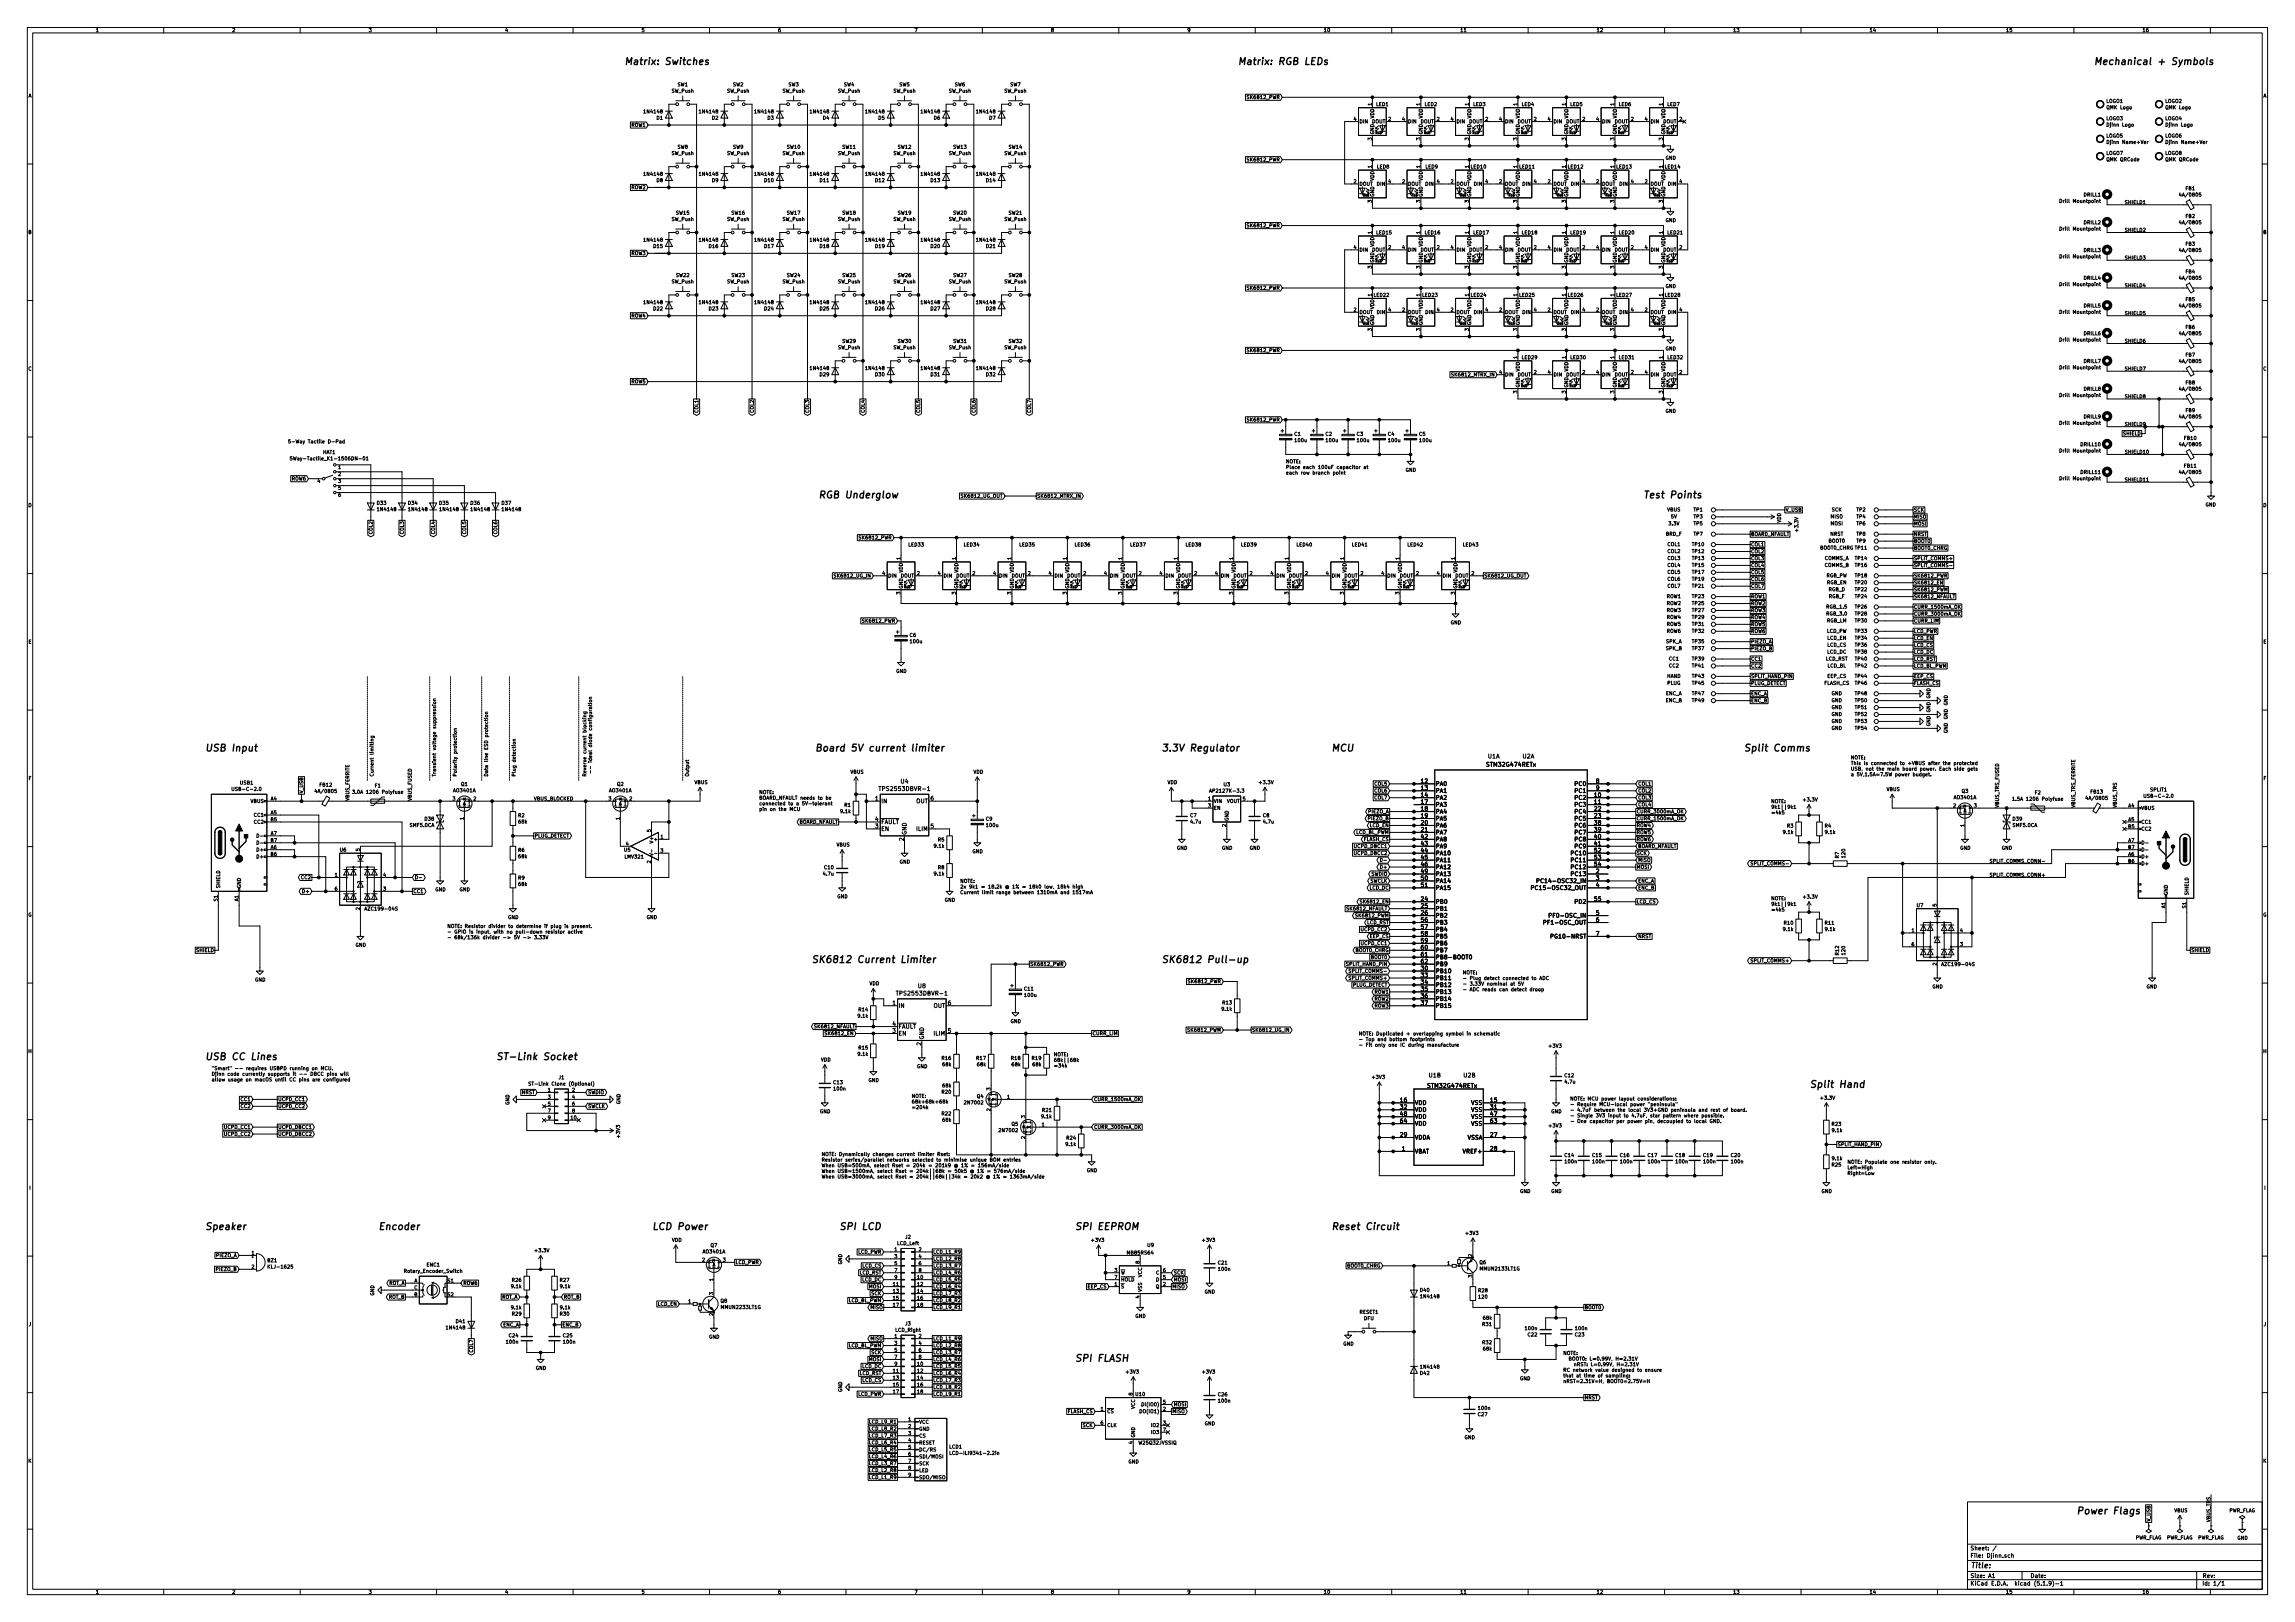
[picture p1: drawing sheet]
<svg xmlns="http://www.w3.org/2000/svg" width="841mm" height="594mm" viewBox="0 0 841 594" stroke-linecap="round" stroke-linejoin="round" font-family="sans-serif">
<defs><g id="words">
<g font-size="3.5">
<text x="228.6" y="23.8">Matrix: Switches</text>
<text x="453.4" y="23.8">Matrix: RGB LEDs</text>
<text x="767.1" y="23.8">Mechanical + Symbols</text>
<text x="299.7" y="182.5">RGB Underglow</text>
<text x="602" y="182.5">Test Points</text>
<text x="74.9" y="275.2">USB Input</text>
<text x="298.4" y="275.2">Board 5V current limiter</text>
<text x="425.4" y="275.2">3.3V Regulator</text>
<text x="487.7" y="275.2">MCU</text>
<text x="638.8" y="275.2">Split Comms</text>
<text x="297.2" y="352.7">SK6812 Current Limiter</text>
<text x="425.4" y="352.7">SK6812 Pull-up</text>
<text x="74.9" y="388.3">USB CC Lines</text>
<text x="181.6" y="388.3">ST-Link Socket</text>
<text x="662.9" y="398.4">Split Hand</text>
<text x="74.9" y="450.5">Speaker</text>
<text x="138.4" y="450.5">Encoder</text>
<text x="238.8" y="450.5">LCD Power</text>
<text x="307.3" y="450.5">SPI LCD</text>
<text x="393.7" y="450.5">SPI EEPROM</text>
<text x="487.7" y="450.5">Reset Circuit</text>
<text x="393.7" y="498.8">SPI FLASH</text>
<text x="760.7" y="554.6">Power Flags</text>
</g>
<text font-size="2.8" x="722" y="574.4">Title:</text>
<g font-size="2.1">
<text x="545" y="280.8">STM32G474RETx</text>
<text x="545.3" y="277.8">U1A</text>
<text x="558" y="277.8">U2A</text>
<text x="330.1" y="287">U4</text>
<text x="520.8" y="286.8">12</text>
<text x="526" y="287.8">PA0</text>
<text x="577.3" y="287.8">PC0</text>
<text x="584.9" y="286.8">8</text>
<text x="320.7" y="293.2">1</text>
<text x="323.1" y="289.7">TPS2553DBVR-1</text>
<text x="341" y="293.2">6</text>
<text x="520.8" y="289.4">13</text>
<text x="520.8" y="291.9">14</text>
<text x="526" y="290.4">PA1</text>
<text x="526" y="292.9">PA2</text>
<text x="577.3" y="292.9">PC2</text>
<text x="577.3" y="290.4">PC1</text>
<text x="584.3" y="291.9">10</text>
<text x="584.9" y="289.4">9</text>
<text x="322.8" y="294.2">IN</text>
<text x="335.7" y="294.2">OUT</text>
<text x="520.8" y="294.5">17</text>
<text x="520.8" y="297">18</text>
<text x="520.8" y="299.5">19</text>
<text x="526" y="295.4">PA3</text>
<text x="526" y="298">PA4</text>
<text x="577.3" y="295.4">PC3</text>
<text x="577.3" y="298">PC4</text>
<text x="584.3" y="294.5">11</text>
<text x="584.3" y="297">22</text>
<text x="584.3" y="299.5">23</text>
<text x="320.7" y="303.3">3</text>
<text x="320.7" y="300.8">4</text>
<text x="322.8" y="304.3">EN</text>
<text x="322.8" y="301.8">FAULT</text>
<text x="332.2" y="305.9" transform="rotate(-90 332.2 305.9)">GND</text>
<text x="335.9" y="304.3">ILIM</text>
<text x="341" y="303.3">5</text>
<text x="520.8" y="302.1">20</text>
<text x="520.8" y="304.6">21</text>
<text x="526" y="300.5">PA5</text>
<text x="526" y="303.1">PA6</text>
<text x="526" y="305.6">PA7</text>
<text x="577.3" y="300.5">PC5</text>
<text x="577.3" y="303.1">PC6</text>
<text x="577.3" y="305.6">PC7</text>
<text x="584.3" y="302.1">38</text>
<text x="584.3" y="304.6">39</text>
<text x="331.2" y="308" transform="rotate(-90 331.2 308)">2</text>
<text x="520.8" y="307.2">42</text>
<text x="520.8" y="309.7">43</text>
<text x="526" y="308.1">PA8</text>
<text x="526" y="310.7">PA9</text>
<text x="577.3" y="308.1">PC8</text>
<text x="577.3" y="310.7">PC9</text>
<text x="584.3" y="307.2">40</text>
<text x="584.3" y="309.7">41</text>
<text x="520.8" y="312.2">44</text>
<text x="520.8" y="314.8">45</text>
<text x="520.8" y="317.3">46</text>
<text x="526" y="313.2">PA10</text>
<text x="526" y="315.8">PA11</text>
<text x="576.2" y="313.2">PC10</text>
<text x="576.2" y="315.8">PC11</text>
<text x="584.3" y="312.2">52</text>
<text x="584.3" y="314.8">53</text>
<text x="584.3" y="317.3">54</text>
<text x="520.8" y="319.9">49</text>
<text x="520.8" y="322.4">50</text>
<text x="526" y="318.3">PA12</text>
<text x="526" y="320.8">PA13</text>
<text x="526" y="323.4">PA14</text>
<text x="565.4" y="323.4">PC14-OSC32_IN</text>
<text x="576.2" y="320.8">PC13</text>
<text x="576.2" y="318.3">PC12</text>
<text x="584.9" y="319.9">2</text>
<text x="584.9" y="322.4">3</text>
<text x="520.8" y="324.9">51</text>
<text x="526" y="325.9">PA15</text>
<text x="563.1" y="325.9">PC15-OSC32_OUT</text>
<text x="584.9" y="324.9">4</text>
<text x="520.8" y="330">24</text>
<text x="520.8" y="332.6">25</text>
<text x="520.8" y="335.1">26</text>
<text x="526" y="331">PB0</text>
<text x="526" y="333.5">PB1</text>
<text x="577.3" y="331">PD2</text>
<text x="584.3" y="330">55</text>
<text x="584.9" y="335.1">5</text>
<text x="520.8" y="337.6">56</text>
<text x="520.8" y="340.2">57</text>
<text x="526" y="336.1">PB2</text>
<text x="526" y="338.6">PB3</text>
<text x="526" y="341.2">PB4</text>
<text x="566.8" y="338.6">PF1-OSC_OUT</text>
<text x="569.1" y="336.1">PF0-OSC_IN</text>
<text x="584.9" y="337.6">6</text>
<text x="520.8" y="342.7">58</text>
<text x="520.8" y="345.3">59</text>
<text x="520.8" y="347.8">60</text>
<text x="526" y="343.7">PB5</text>
<text x="526" y="346.2">PB6</text>
<text x="569.7" y="343.7">PG10-NRST</text>
<text x="584.9" y="342.7">7</text>
<text x="520.8" y="350.3">61</text>
<text x="520.8" y="352.9">62</text>
<text x="526" y="348.8">PB7</text>
<text x="526" y="351.3">PB8-BOOT0</text>
<text x="526" y="353.9">PB9</text>
<text x="520.8" y="355.4">30</text>
<text x="520.8" y="358">33</text>
<text x="526" y="356.4">PB10</text>
<text x="526" y="358.9">PB11</text>
<text x="329.5" y="364.6">TPS2553DBVR-1</text>
<text x="336.5" y="361.9">U8</text>
<text x="520.8" y="360.5">34</text>
<text x="520.8" y="363">35</text>
<text x="520.8" y="365.6">36</text>
<text x="526" y="361.5">PB12</text>
<text x="526" y="364">PB13</text>
<text x="327.1" y="368.1">1</text>
<text x="329.2" y="369.1">IN</text>
<text x="342.1" y="369.1">OUT</text>
<text x="347.4" y="368.1">6</text>
<text x="520.8" y="368.1">37</text>
<text x="526" y="366.6">PB14</text>
<text x="526" y="369.1">PB15</text>
<text x="327.1" y="375.7">4</text>
<text x="329.2" y="376.7">FAULT</text>
<text x="327.1" y="378.3">3</text>
<text x="329.2" y="379.3">EN</text>
<text x="337.6" y="382.9" transform="rotate(-90 337.6 382.9)">2</text>
<text x="338.6" y="380.8" transform="rotate(-90 338.6 380.8)">GND</text>
<text x="342.3" y="379.3">ILIM</text>
<text x="347.4" y="378.3">5</text>
<text x="523.7" y="394.6">U1B</text>
<text x="536.4" y="394.6">U2B</text>
<text x="523.4" y="398.4">STM32G474RETx</text>
<text x="513.2" y="403.7">16</text>
<text x="513.2" y="406.2">32</text>
<text x="518.4" y="404.7">VDD</text>
<text x="518.4" y="407.2">VDD</text>
<text x="539.1" y="404.7">VSS</text>
<text x="539.1" y="407.2">VSS</text>
<text x="546.2" y="403.7">15</text>
<text x="546.2" y="406.2">31</text>
<text x="513.2" y="408.8">48</text>
<text x="513.2" y="411.3">64</text>
<text x="518.4" y="409.7">VDD</text>
<text x="518.4" y="412.3">VDD</text>
<text x="539.1" y="409.7">VSS</text>
<text x="539.1" y="412.3">VSS</text>
<text x="546.2" y="408.8">47</text>
<text x="546.2" y="411.3">63</text>
<text x="513.2" y="416.4">29</text>
<text x="518.4" y="417.4">VDDA</text>
<text x="537.6" y="417.4">VSSA</text>
<text x="546.2" y="416.4">27</text>
<text x="513.8" y="421.5">1</text>
<text x="518.4" y="422.4">VBAT</text>
<text x="536.5" y="422.4">VREF+</text>
<text x="546.2" y="421.5">28</text>
<text x="722" y="567.8">Sheet: /</text>
<text x="722" y="570.5">File: Djinn.sch</text>
<text x="722" y="580.7">KiCad E.D.A. kicad (5.1.9)-1</text>
<text x="722" y="577.9">Size: A1</text>
<text x="744" y="577.9">Date:</text>
<text x="807" y="577.9">Rev:</text>
<text x="807" y="580.7">Id: 1/1</text>
</g>
<g font-size="1.8">
<text x="35" y="11.7">1</text>
<text x="85" y="11.7">2</text>
<text x="135" y="11.7">3</text>
<text x="185" y="11.7">4</text>
<text x="235" y="11.7">5</text>
<text x="285" y="11.7">6</text>
<text x="335" y="11.7">7</text>
<text x="385" y="11.7">8</text>
<text x="435" y="11.7">9</text>
<text x="485" y="11.7">10</text>
<text x="535" y="11.7">11</text>
<text x="585" y="11.7">12</text>
<text x="635" y="11.7">13</text>
<text x="685" y="11.7">14</text>
<text x="735" y="11.7">15</text>
<text x="785" y="11.7">16</text>
<text x="10.4" y="35.7">A</text>
<text x="246.1" y="33.9">SW_Push</text>
<text x="248.3" y="31.6">SW1</text>
<text x="266.4" y="33.9">SW_Push</text>
<text x="268.6" y="31.6">SW2</text>
<text x="286.8" y="33.9">SW_Push</text>
<text x="288.9" y="31.6">SW3</text>
<text x="307.1" y="33.9">SW_Push</text>
<text x="309.2" y="31.6">SW4</text>
<text x="327.4" y="33.9">SW_Push</text>
<text x="329.6" y="31.6">SW5</text>
<text x="347.7" y="33.9">SW_Push</text>
<text x="349.9" y="31.6">SW6</text>
<text x="368" y="33.9">SW_Push</text>
<text x="370.2" y="31.6">SW7</text>
<text x="829.4" y="35.7">A</text>
<text x="236.2" y="41.5">1N4148</text>
<text x="256.5" y="41.5">1N4148</text>
<text x="276.9" y="41.5">1N4148</text>
<text x="297.2" y="41.5">1N4148</text>
<text x="317.5" y="41.5">1N4148</text>
<text x="337.8" y="41.5">1N4148</text>
<text x="358.1" y="41.5">1N4148</text>
<text x="457.6" y="36.3">SK6812_PWR</text>
<text x="502.7" y="38.7" transform="rotate(-90 502.7 38.7)">1</text>
<text x="504.3" y="38.9">LED1</text>
<text x="520.4" y="38.7" transform="rotate(-90 520.4 38.7)">1</text>
<text x="522.1" y="38.9">LED2</text>
<text x="538.2" y="38.7" transform="rotate(-90 538.2 38.7)">1</text>
<text x="539.9" y="38.9">LED3</text>
<text x="556" y="38.7" transform="rotate(-90 556 38.7)">1</text>
<text x="557.7" y="38.9">LED4</text>
<text x="573.8" y="38.7" transform="rotate(-90 573.8 38.7)">1</text>
<text x="575.4" y="38.9">LED5</text>
<text x="591.6" y="38.7" transform="rotate(-90 591.6 38.7)">1</text>
<text x="593.2" y="38.9">LED6</text>
<text x="609.3" y="38.7" transform="rotate(-90 609.3 38.7)">1</text>
<text x="611" y="38.9">LED7</text>
<text x="771.8" y="37.7">LOGO1</text>
<text x="772.1" y="40">QMK Logo</text>
<text x="793.4" y="37.7">LOGO2</text>
<text x="793.7" y="40">QMK Logo</text>
<text x="231.4" y="46.4">ROW1</text>
<text x="240.6" y="43.8">D1</text>
<text x="261" y="43.8">D2</text>
<text x="281.3" y="43.8">D3</text>
<text x="301.6" y="43.8">D4</text>
<text x="321.9" y="43.8">D5</text>
<text x="342.2" y="43.8">D6</text>
<text x="362.6" y="43.8">D7</text>
<text x="496.1" y="44.3">4</text>
<text x="498.1" y="45.2">DIN</text>
<text x="502.7" y="45.2">DOUT</text>
<text x="503.6" y="43.4" transform="rotate(-90 503.6 43.4)">VDD</text>
<text x="508.8" y="44.3">2</text>
<text x="513.9" y="44.3">4</text>
<text x="515.9" y="45.2">DIN</text>
<text x="520.5" y="45.2">DOUT</text>
<text x="521.3" y="43.4" transform="rotate(-90 521.3 43.4)">VDD</text>
<text x="526.6" y="44.3">2</text>
<text x="531.6" y="44.3">4</text>
<text x="533.7" y="45.2">DIN</text>
<text x="538.3" y="45.2">DOUT</text>
<text x="539.1" y="43.4" transform="rotate(-90 539.1 43.4)">VDD</text>
<text x="544.3" y="44.3">2</text>
<text x="549.4" y="44.3">4</text>
<text x="551.4" y="45.2">DIN</text>
<text x="556.1" y="45.2">DOUT</text>
<text x="556.9" y="43.4" transform="rotate(-90 556.9 43.4)">VDD</text>
<text x="562.1" y="44.3">2</text>
<text x="567.2" y="44.3">4</text>
<text x="569.2" y="45.2">DIN</text>
<text x="573.9" y="45.2">DOUT</text>
<text x="574.7" y="43.4" transform="rotate(-90 574.7 43.4)">VDD</text>
<text x="579.9" y="44.3">2</text>
<text x="585" y="44.3">4</text>
<text x="587" y="45.2">DIN</text>
<text x="591.6" y="45.2">DOUT</text>
<text x="592.5" y="43.4" transform="rotate(-90 592.5 43.4)">VDD</text>
<text x="597.7" y="44.3">2</text>
<text x="602.8" y="44.3">4</text>
<text x="604.8" y="45.2">DIN</text>
<text x="609.4" y="45.2">DOUT</text>
<text x="610.2" y="43.4" transform="rotate(-90 610.2 43.4)">VDD</text>
<text x="615.5" y="44.3">2</text>
<text x="771.8" y="44">LOGO3</text>
<text x="772.3" y="46.4">Djinn Logo</text>
<text x="793.4" y="44">LOGO4</text>
<text x="793.9" y="46.4">Djinn Logo</text>
<text x="502.7" y="51.4" transform="rotate(-90 502.7 51.4)">3</text>
<text x="503.6" y="49.3" transform="rotate(-90 503.6 49.3)">GND</text>
<text x="520.4" y="51.4" transform="rotate(-90 520.4 51.4)">3</text>
<text x="521.3" y="49.3" transform="rotate(-90 521.3 49.3)">GND</text>
<text x="538.2" y="51.4" transform="rotate(-90 538.2 51.4)">3</text>
<text x="539.1" y="49.3" transform="rotate(-90 539.1 49.3)">GND</text>
<text x="556" y="51.4" transform="rotate(-90 556 51.4)">3</text>
<text x="556.9" y="49.3" transform="rotate(-90 556.9 49.3)">GND</text>
<text x="573.8" y="51.4" transform="rotate(-90 573.8 51.4)">3</text>
<text x="574.7" y="49.3" transform="rotate(-90 574.7 49.3)">GND</text>
<text x="591.6" y="51.4" transform="rotate(-90 591.6 51.4)">3</text>
<text x="592.5" y="49.3" transform="rotate(-90 592.5 49.3)">GND</text>
<text x="609.3" y="51.4" transform="rotate(-90 609.3 51.4)">3</text>
<text x="610.2" y="49.3" transform="rotate(-90 610.2 49.3)">GND</text>
<text x="771.8" y="50.4">LOGO5</text>
<text x="772.8" y="52.7">Djinn Name+Ver</text>
<text x="793.4" y="50.4">LOGO6</text>
<text x="794.4" y="52.7">Djinn Name+Ver</text>
<text x="246.1" y="56.8">SW_Push</text>
<text x="248.3" y="54.5">SW8</text>
<text x="266.4" y="56.8">SW_Push</text>
<text x="268.6" y="54.5">SW9</text>
<text x="286.8" y="56.8">SW_Push</text>
<text x="288.4" y="54.5">SW10</text>
<text x="307.1" y="56.8">SW_Push</text>
<text x="308.7" y="54.5">SW11</text>
<text x="327.4" y="56.8">SW_Push</text>
<text x="329.1" y="54.5">SW12</text>
<text x="347.7" y="56.8">SW_Push</text>
<text x="349.4" y="54.5">SW13</text>
<text x="368" y="56.8">SW_Push</text>
<text x="369.7" y="54.5">SW14</text>
<text x="457.6" y="59.1">SK6812_PWR</text>
<text x="610.3" y="58.5">GND</text>
<text x="771.8" y="56.7">LOGO7</text>
<text x="772.1" y="59.1">QMK QRCode</text>
<text x="793.4" y="56.7">LOGO8</text>
<text x="793.7" y="59.1">QMK QRCode</text>
<text x="236.2" y="64.4">1N4148</text>
<text x="256.5" y="64.4">1N4148</text>
<text x="276.9" y="64.4">1N4148</text>
<text x="297.2" y="64.4">1N4148</text>
<text x="317.5" y="64.4">1N4148</text>
<text x="337.8" y="64.4">1N4148</text>
<text x="358.1" y="64.4">1N4148</text>
<text x="502.7" y="61.5" transform="rotate(-90 502.7 61.5)">1</text>
<text x="504.6" y="61.7">LED8</text>
<text x="520.4" y="61.5" transform="rotate(-90 520.4 61.5)">1</text>
<text x="522.4" y="61.7">LED9</text>
<text x="538.2" y="61.5" transform="rotate(-90 538.2 61.5)">1</text>
<text x="539.1" y="61.7">LED10</text>
<text x="556" y="61.5" transform="rotate(-90 556 61.5)">1</text>
<text x="556.8" y="61.7">LED11</text>
<text x="573.8" y="61.5" transform="rotate(-90 573.8 61.5)">1</text>
<text x="574.6" y="61.7">LED12</text>
<text x="591.6" y="61.5" transform="rotate(-90 591.6 61.5)">1</text>
<text x="592.4" y="61.7">LED13</text>
<text x="609.3" y="61.5" transform="rotate(-90 609.3 61.5)">1</text>
<text x="610.2" y="61.7">LED14</text>
<text x="231.4" y="69.3">ROW2</text>
<text x="240.6" y="66.7">D8</text>
<text x="261" y="66.7">D9</text>
<text x="280.2" y="66.7">D10</text>
<text x="300.5" y="66.7">D11</text>
<text x="320.8" y="66.7">D12</text>
<text x="341.1" y="66.7">D13</text>
<text x="361.4" y="66.7">D14</text>
<text x="496.1" y="67.1">2</text>
<text x="498.1" y="68">DOUT</text>
<text x="503.6" y="66.3" transform="rotate(-90 503.6 66.3)">VDD</text>
<text x="504.7" y="68">DIN</text>
<text x="508.8" y="67.1">4</text>
<text x="513.9" y="67.1">2</text>
<text x="515.9" y="68">DOUT</text>
<text x="521.3" y="66.3" transform="rotate(-90 521.3 66.3)">VDD</text>
<text x="522.5" y="68">DIN</text>
<text x="526.6" y="67.1">4</text>
<text x="531.6" y="67.1">2</text>
<text x="533.7" y="68">DOUT</text>
<text x="539.1" y="66.3" transform="rotate(-90 539.1 66.3)">VDD</text>
<text x="540.3" y="68">DIN</text>
<text x="544.3" y="67.1">4</text>
<text x="549.4" y="67.1">2</text>
<text x="551.4" y="68">DOUT</text>
<text x="556.9" y="66.3" transform="rotate(-90 556.9 66.3)">VDD</text>
<text x="558" y="68">DIN</text>
<text x="562.1" y="67.1">4</text>
<text x="567.2" y="67.1">2</text>
<text x="569.2" y="68">DOUT</text>
<text x="574.7" y="66.3" transform="rotate(-90 574.7 66.3)">VDD</text>
<text x="575.8" y="68">DIN</text>
<text x="579.9" y="67.1">4</text>
<text x="585" y="67.1">2</text>
<text x="587" y="68">DOUT</text>
<text x="592.5" y="66.3" transform="rotate(-90 592.5 66.3)">VDD</text>
<text x="593.6" y="68">DIN</text>
<text x="597.7" y="67.1">4</text>
<text x="602.8" y="67.1">2</text>
<text x="604.8" y="68">DOUT</text>
<text x="610.2" y="66.3" transform="rotate(-90 610.2 66.3)">VDD</text>
<text x="611.4" y="68">DIN</text>
<text x="615.5" y="67.1">4</text>
<text x="763.6" y="72">DRILL1</text>
<text x="799.3" y="72">4A/0805</text>
<text x="801" y="69.7">FB1</text>
<text x="502.7" y="74.2" transform="rotate(-90 502.7 74.2)">3</text>
<text x="503.6" y="72.2" transform="rotate(-90 503.6 72.2)">GND</text>
<text x="520.4" y="74.2" transform="rotate(-90 520.4 74.2)">3</text>
<text x="521.3" y="72.2" transform="rotate(-90 521.3 72.2)">GND</text>
<text x="538.2" y="74.2" transform="rotate(-90 538.2 74.2)">3</text>
<text x="539.1" y="72.2" transform="rotate(-90 539.1 72.2)">GND</text>
<text x="556" y="74.2" transform="rotate(-90 556 74.2)">3</text>
<text x="556.9" y="72.2" transform="rotate(-90 556.9 72.2)">GND</text>
<text x="573.8" y="74.2" transform="rotate(-90 573.8 74.2)">3</text>
<text x="574.7" y="72.2" transform="rotate(-90 574.7 72.2)">GND</text>
<text x="591.6" y="74.2" transform="rotate(-90 591.6 74.2)">3</text>
<text x="592.5" y="72.2" transform="rotate(-90 592.5 72.2)">GND</text>
<text x="609.3" y="74.2" transform="rotate(-90 609.3 74.2)">3</text>
<text x="610.2" y="72.2" transform="rotate(-90 610.2 72.2)">GND</text>
<text x="755.4" y="74.3">Drill Mountpoint</text>
<text x="778.5" y="74.7">SHIELD1</text>
<text x="246.1" y="80.9">SW_Push</text>
<text x="247.8" y="78.6">SW15</text>
<text x="266.4" y="80.9">SW_Push</text>
<text x="268.1" y="78.6">SW16</text>
<text x="286.8" y="80.9">SW_Push</text>
<text x="288.4" y="78.6">SW17</text>
<text x="307.1" y="80.9">SW_Push</text>
<text x="308.7" y="78.6">SW18</text>
<text x="327.4" y="80.9">SW_Push</text>
<text x="329.1" y="78.6">SW19</text>
<text x="347.7" y="80.9">SW_Push</text>
<text x="349.4" y="78.6">SW20</text>
<text x="368" y="80.9">SW_Push</text>
<text x="369.7" y="78.6">SW21</text>
<text x="457.6" y="83.3">SK6812_PWR</text>
<text x="610.3" y="81.4">GND</text>
<text x="763.6" y="82.1">DRILL2</text>
<text x="799.3" y="82.1">4A/0805</text>
<text x="801" y="79.8">FB2</text>
<text x="10.4" y="85.7">B</text>
<text x="236.2" y="88.5">1N4148</text>
<text x="256.5" y="88.5">1N4148</text>
<text x="276.9" y="88.5">1N4148</text>
<text x="297.2" y="88.5">1N4148</text>
<text x="317.5" y="88.5">1N4148</text>
<text x="337.8" y="88.5">1N4148</text>
<text x="358.1" y="88.5">1N4148</text>
<text x="502.7" y="85.6" transform="rotate(-90 502.7 85.6)">1</text>
<text x="504.4" y="85.8">LED15</text>
<text x="520.4" y="85.6" transform="rotate(-90 520.4 85.6)">1</text>
<text x="522.2" y="85.8">LED16</text>
<text x="538.2" y="85.6" transform="rotate(-90 538.2 85.6)">1</text>
<text x="540" y="85.8">LED17</text>
<text x="556" y="85.6" transform="rotate(-90 556 85.6)">1</text>
<text x="557.8" y="85.8">LED18</text>
<text x="573.8" y="85.6" transform="rotate(-90 573.8 85.6)">1</text>
<text x="575.6" y="85.8">LED19</text>
<text x="591.6" y="85.6" transform="rotate(-90 591.6 85.6)">1</text>
<text x="593.3" y="85.8">LED20</text>
<text x="609.3" y="85.6" transform="rotate(-90 609.3 85.6)">1</text>
<text x="611.1" y="85.8">LED21</text>
<text x="755.4" y="84.5">Drill Mountpoint</text>
<text x="778.5" y="84.9">SHIELD2</text>
<text x="801" y="90">FB3</text>
<text x="829.4" y="85.7">B</text>
<text x="231.4" y="93.4">ROW3</text>
<text x="239.5" y="90.8">D15</text>
<text x="259.8" y="90.8">D16</text>
<text x="280.2" y="90.8">D17</text>
<text x="300.5" y="90.8">D18</text>
<text x="320.8" y="90.8">D19</text>
<text x="341.1" y="90.8">D20</text>
<text x="361.4" y="90.8">D21</text>
<text x="496.1" y="91.3">4</text>
<text x="498.1" y="92.1">DIN</text>
<text x="502.7" y="92.1">DOUT</text>
<text x="503.6" y="90.4" transform="rotate(-90 503.6 90.4)">VDD</text>
<text x="508.8" y="91.3">2</text>
<text x="513.9" y="91.3">4</text>
<text x="515.9" y="92.1">DIN</text>
<text x="520.5" y="92.1">DOUT</text>
<text x="521.3" y="90.4" transform="rotate(-90 521.3 90.4)">VDD</text>
<text x="526.6" y="91.3">2</text>
<text x="531.6" y="91.3">4</text>
<text x="533.7" y="92.1">DIN</text>
<text x="538.3" y="92.1">DOUT</text>
<text x="539.1" y="90.4" transform="rotate(-90 539.1 90.4)">VDD</text>
<text x="544.3" y="91.3">2</text>
<text x="549.4" y="91.3">4</text>
<text x="551.4" y="92.1">DIN</text>
<text x="556.1" y="92.1">DOUT</text>
<text x="556.9" y="90.4" transform="rotate(-90 556.9 90.4)">VDD</text>
<text x="562.1" y="91.3">2</text>
<text x="567.2" y="91.3">4</text>
<text x="569.2" y="92.1">DIN</text>
<text x="573.9" y="92.1">DOUT</text>
<text x="574.7" y="90.4" transform="rotate(-90 574.7 90.4)">VDD</text>
<text x="579.9" y="91.3">2</text>
<text x="585" y="91.3">4</text>
<text x="587" y="92.1">DIN</text>
<text x="591.6" y="92.1">DOUT</text>
<text x="592.5" y="90.4" transform="rotate(-90 592.5 90.4)">VDD</text>
<text x="597.7" y="91.3">2</text>
<text x="602.8" y="91.3">4</text>
<text x="604.8" y="92.1">DIN</text>
<text x="609.4" y="92.1">DOUT</text>
<text x="610.2" y="90.4" transform="rotate(-90 610.2 90.4)">VDD</text>
<text x="615.5" y="91.3">2</text>
<text x="755.4" y="94.6">Drill Mountpoint</text>
<text x="763.6" y="92.3">DRILL3</text>
<text x="778.5" y="95.1">SHIELD3</text>
<text x="799.3" y="92.3">4A/0805</text>
<text x="247.8" y="101.5">SW22</text>
<text x="268.1" y="101.5">SW23</text>
<text x="288.4" y="101.5">SW24</text>
<text x="308.7" y="101.5">SW25</text>
<text x="329.1" y="101.5">SW26</text>
<text x="349.4" y="101.5">SW27</text>
<text x="369.7" y="101.5">SW28</text>
<text x="502.7" y="98.3" transform="rotate(-90 502.7 98.3)">3</text>
<text x="503.6" y="96.3" transform="rotate(-90 503.6 96.3)">GND</text>
<text x="520.4" y="98.3" transform="rotate(-90 520.4 98.3)">3</text>
<text x="521.3" y="96.3" transform="rotate(-90 521.3 96.3)">GND</text>
<text x="538.2" y="98.3" transform="rotate(-90 538.2 98.3)">3</text>
<text x="539.1" y="96.3" transform="rotate(-90 539.1 96.3)">GND</text>
<text x="556" y="98.3" transform="rotate(-90 556 98.3)">3</text>
<text x="556.9" y="96.3" transform="rotate(-90 556.9 96.3)">GND</text>
<text x="573.8" y="98.3" transform="rotate(-90 573.8 98.3)">3</text>
<text x="574.7" y="96.3" transform="rotate(-90 574.7 96.3)">GND</text>
<text x="591.6" y="98.3" transform="rotate(-90 591.6 98.3)">3</text>
<text x="592.5" y="96.3" transform="rotate(-90 592.5 96.3)">GND</text>
<text x="609.3" y="98.3" transform="rotate(-90 609.3 98.3)">3</text>
<text x="610.2" y="96.3" transform="rotate(-90 610.2 96.3)">GND</text>
<text x="801" y="100.1">FB4</text>
<text x="246.1" y="103.8">SW_Push</text>
<text x="266.4" y="103.8">SW_Push</text>
<text x="286.8" y="103.8">SW_Push</text>
<text x="307.1" y="103.8">SW_Push</text>
<text x="327.4" y="103.8">SW_Push</text>
<text x="347.7" y="103.8">SW_Push</text>
<text x="368" y="103.8">SW_Push</text>
<text x="457.6" y="106.1">SK6812_PWR</text>
<text x="610.3" y="105.5">GND</text>
<text x="755.4" y="104.8">Drill Mountpoint</text>
<text x="763.6" y="102.5">DRILL4</text>
<text x="778.5" y="105.2">SHIELD4</text>
<text x="799.3" y="102.5">4A/0805</text>
<text x="236.2" y="111.4">1N4148</text>
<text x="239.5" y="113.7">D22</text>
<text x="256.5" y="111.4">1N4148</text>
<text x="259.8" y="113.7">D23</text>
<text x="276.9" y="111.4">1N4148</text>
<text x="280.2" y="113.7">D24</text>
<text x="297.2" y="111.4">1N4148</text>
<text x="300.5" y="113.7">D25</text>
<text x="317.5" y="111.4">1N4148</text>
<text x="320.8" y="113.7">D26</text>
<text x="337.8" y="111.4">1N4148</text>
<text x="341.1" y="113.7">D27</text>
<text x="358.1" y="111.4">1N4148</text>
<text x="361.4" y="113.7">D28</text>
<text x="502.7" y="108.5" transform="rotate(-90 502.7 108.5)">1</text>
<text x="503.5" y="108.7">LED22</text>
<text x="503.6" y="113.3" transform="rotate(-90 503.6 113.3)">VDD</text>
<text x="520.4" y="108.5" transform="rotate(-90 520.4 108.5)">1</text>
<text x="521.3" y="108.7">LED23</text>
<text x="521.3" y="113.3" transform="rotate(-90 521.3 113.3)">VDD</text>
<text x="538.2" y="108.5" transform="rotate(-90 538.2 108.5)">1</text>
<text x="539.1" y="108.7">LED24</text>
<text x="539.1" y="113.3" transform="rotate(-90 539.1 113.3)">VDD</text>
<text x="556" y="108.5" transform="rotate(-90 556 108.5)">1</text>
<text x="556.8" y="108.7">LED25</text>
<text x="556.9" y="113.3" transform="rotate(-90 556.9 113.3)">VDD</text>
<text x="573.8" y="108.5" transform="rotate(-90 573.8 108.5)">1</text>
<text x="574.6" y="108.7">LED26</text>
<text x="574.7" y="113.3" transform="rotate(-90 574.7 113.3)">VDD</text>
<text x="591.6" y="108.5" transform="rotate(-90 591.6 108.5)">1</text>
<text x="592.4" y="108.7">LED27</text>
<text x="592.5" y="113.3" transform="rotate(-90 592.5 113.3)">VDD</text>
<text x="609.3" y="108.5" transform="rotate(-90 609.3 108.5)">1</text>
<text x="610.2" y="108.7">LED28</text>
<text x="610.2" y="113.3" transform="rotate(-90 610.2 113.3)">VDD</text>
<text x="763.6" y="112.6">DRILL5</text>
<text x="799.3" y="112.6">4A/0805</text>
<text x="801" y="110.3">FB5</text>
<text x="231.4" y="116.3">ROW4</text>
<text x="496.1" y="114.1">2</text>
<text x="498.1" y="115">DOUT</text>
<text x="503.6" y="119.2" transform="rotate(-90 503.6 119.2)">GND</text>
<text x="504.7" y="115">DIN</text>
<text x="508.8" y="114.1">4</text>
<text x="513.9" y="114.1">2</text>
<text x="515.9" y="115">DOUT</text>
<text x="521.3" y="119.2" transform="rotate(-90 521.3 119.2)">GND</text>
<text x="522.5" y="115">DIN</text>
<text x="526.6" y="114.1">4</text>
<text x="531.6" y="114.1">2</text>
<text x="533.7" y="115">DOUT</text>
<text x="539.1" y="119.2" transform="rotate(-90 539.1 119.2)">GND</text>
<text x="540.3" y="115">DIN</text>
<text x="544.3" y="114.1">4</text>
<text x="549.4" y="114.1">2</text>
<text x="551.4" y="115">DOUT</text>
<text x="556.9" y="119.2" transform="rotate(-90 556.9 119.2)">GND</text>
<text x="558" y="115">DIN</text>
<text x="562.1" y="114.1">4</text>
<text x="567.2" y="114.1">2</text>
<text x="569.2" y="115">DOUT</text>
<text x="574.7" y="119.2" transform="rotate(-90 574.7 119.2)">GND</text>
<text x="575.8" y="115">DIN</text>
<text x="579.9" y="114.1">4</text>
<text x="585" y="114.1">2</text>
<text x="587" y="115">DOUT</text>
<text x="592.5" y="119.2" transform="rotate(-90 592.5 119.2)">GND</text>
<text x="593.6" y="115">DIN</text>
<text x="597.7" y="114.1">4</text>
<text x="602.8" y="114.1">2</text>
<text x="604.8" y="115">DOUT</text>
<text x="610.2" y="119.2" transform="rotate(-90 610.2 119.2)">GND</text>
<text x="611.4" y="115">DIN</text>
<text x="615.5" y="114.1">4</text>
<text x="755.4" y="114.9">Drill Mountpoint</text>
<text x="778.5" y="115.4">SHIELD5</text>
<text x="308.7" y="125.6">SW29</text>
<text x="329.1" y="125.6">SW30</text>
<text x="349.4" y="125.6">SW31</text>
<text x="369.7" y="125.6">SW32</text>
<text x="502.7" y="121.2" transform="rotate(-90 502.7 121.2)">3</text>
<text x="520.4" y="121.2" transform="rotate(-90 520.4 121.2)">3</text>
<text x="538.2" y="121.2" transform="rotate(-90 538.2 121.2)">3</text>
<text x="556" y="121.2" transform="rotate(-90 556 121.2)">3</text>
<text x="573.8" y="121.2" transform="rotate(-90 573.8 121.2)">3</text>
<text x="591.6" y="121.2" transform="rotate(-90 591.6 121.2)">3</text>
<text x="609.3" y="121.2" transform="rotate(-90 609.3 121.2)">3</text>
<text x="755.4" y="125.1">Drill Mountpoint</text>
<text x="763.6" y="122.8">DRILL6</text>
<text x="778.5" y="125.5">SHIELD6</text>
<text x="799.3" y="122.8">4A/0805</text>
<text x="801" y="120.5">FB6</text>
<text x="307.1" y="127.9">SW_Push</text>
<text x="327.4" y="127.9">SW_Push</text>
<text x="347.7" y="127.9">SW_Push</text>
<text x="368" y="127.9">SW_Push</text>
<text x="457.6" y="129">SK6812_PWR</text>
<text x="556" y="131.4" transform="rotate(-90 556 131.4)">1</text>
<text x="557.8" y="131.6">LED29</text>
<text x="573.8" y="131.4" transform="rotate(-90 573.8 131.4)">1</text>
<text x="575.6" y="131.6">LED30</text>
<text x="591.6" y="131.4" transform="rotate(-90 591.6 131.4)">1</text>
<text x="593.3" y="131.6">LED31</text>
<text x="609.3" y="131.4" transform="rotate(-90 609.3 131.4)">1</text>
<text x="610.3" y="128.3">GND</text>
<text x="611.1" y="131.6">LED32</text>
<text x="801" y="130.6">FB7</text>
<text x="10.4" y="135.7">C</text>
<text x="297.2" y="135.5">1N4148</text>
<text x="300.5" y="137.8">D29</text>
<text x="317.5" y="135.5">1N4148</text>
<text x="320.8" y="137.8">D30</text>
<text x="337.8" y="135.5">1N4148</text>
<text x="341.1" y="137.8">D31</text>
<text x="358.1" y="135.5">1N4148</text>
<text x="361.4" y="137.8">D32</text>
<text x="532.7" y="137.9">SK6812_MTRX_IN</text>
<text x="549.4" y="137">4</text>
<text x="551.4" y="137.9">DIN</text>
<text x="556.1" y="137.9">DOUT</text>
<text x="556.9" y="136.1" transform="rotate(-90 556.9 136.1)">VDD</text>
<text x="562.1" y="137">2</text>
<text x="567.2" y="137">4</text>
<text x="569.2" y="137.9">DIN</text>
<text x="573.9" y="137.9">DOUT</text>
<text x="574.7" y="136.1" transform="rotate(-90 574.7 136.1)">VDD</text>
<text x="579.9" y="137">2</text>
<text x="585" y="137">4</text>
<text x="587" y="137.9">DIN</text>
<text x="591.6" y="137.9">DOUT</text>
<text x="592.5" y="136.1" transform="rotate(-90 592.5 136.1)">VDD</text>
<text x="597.7" y="137">2</text>
<text x="602.8" y="137">4</text>
<text x="604.8" y="137.9">DIN</text>
<text x="609.4" y="137.9">DOUT</text>
<text x="610.2" y="136.1" transform="rotate(-90 610.2 136.1)">VDD</text>
<text x="615.5" y="137">2</text>
<text x="755.4" y="135.3">Drill Mountpoint</text>
<text x="763.6" y="132.9">DRILL7</text>
<text x="778.5" y="135.7">SHIELD7</text>
<text x="799.3" y="132.9">4A/0805</text>
<text x="829.4" y="135.7">C</text>
<text x="231.4" y="140.4">ROW5</text>
<text x="556.9" y="142.1" transform="rotate(-90 556.9 142.1)">GND</text>
<text x="574.7" y="142.1" transform="rotate(-90 574.7 142.1)">GND</text>
<text x="592.5" y="142.1" transform="rotate(-90 592.5 142.1)">GND</text>
<text x="610.2" y="142.1" transform="rotate(-90 610.2 142.1)">GND</text>
<text x="763.6" y="143.1">DRILL8</text>
<text x="799.3" y="143.1">4A/0805</text>
<text x="801" y="140.8">FB8</text>
<text x="556" y="144.1" transform="rotate(-90 556 144.1)">3</text>
<text x="573.8" y="144.1" transform="rotate(-90 573.8 144.1)">3</text>
<text x="591.6" y="144.1" transform="rotate(-90 591.6 144.1)">3</text>
<text x="609.3" y="144.1" transform="rotate(-90 609.3 144.1)">3</text>
<text x="755.4" y="145.4">Drill Mountpoint</text>
<text x="778.5" y="145.9">SHIELD8</text>
<text x="255.9" y="151.1" transform="rotate(-90 255.9 151.1)">COL1</text>
<text x="276.2" y="151.1" transform="rotate(-90 276.2 151.1)">COL2</text>
<text x="296.5" y="151.1" transform="rotate(-90 296.5 151.1)">COL3</text>
<text x="316.9" y="151.1" transform="rotate(-90 316.9 151.1)">COL4</text>
<text x="337.2" y="151.1" transform="rotate(-90 337.2 151.1)">COL5</text>
<text x="357.5" y="151.1" transform="rotate(-90 357.5 151.1)">COL6</text>
<text x="377.8" y="151.1" transform="rotate(-90 377.8 151.1)">COL7</text>
<text x="457.6" y="154.4">SK6812_PWR</text>
<text x="610.3" y="151.2">GND</text>
<text x="755.4" y="155.6">Drill Mountpoint</text>
<text x="763.6" y="153.3">DRILL9</text>
<text x="799.3" y="153.3">4A/0805</text>
<text x="801" y="150.9">FB9</text>
<text x="474.4" y="159.6">C1</text>
<text x="474.6" y="161.9">100u</text>
<text x="485.8" y="159.6">C2</text>
<text x="486.1" y="161.9">100u</text>
<text x="497.2" y="159.6">C3</text>
<text x="497.5" y="161.9">100u</text>
<text x="508.7" y="159.6">C4</text>
<text x="508.9" y="161.9">100u</text>
<text x="520.1" y="159.6">C5</text>
<text x="520.3" y="161.9">100u</text>
<text x="778.1" y="159.5">SHIELD</text>
<text x="778.5" y="156">SHIELD9</text>
<text x="800.5" y="161.1">FB10</text>
<text x="105.4" y="162.4">5-Way Tactile D-Pad</text>
<text x="118.3" y="166.3">HAT1</text>
<text x="755.4" y="165.7">Drill Mountpoint</text>
<text x="762.5" y="163.4">DRILL10</text>
<text x="778.5" y="166.2">SHIELD10</text>
<text x="799.3" y="163.4">4A/0805</text>
<text x="108.8" y="168.6">5Way-Tactile_K1-1506DN-01</text>
<text x="124" y="171.8">1</text>
<text x="471.2" y="169.7">NOTE:</text>
<text x="471.2" y="171.8">Place each 100uF capacitor at</text>
<text x="471.2" y="173.8">each row branch point</text>
<text x="515.1" y="172.8">GND</text>
<text x="762.5" y="173.6">DRILL11</text>
<text x="799.3" y="173.6">4A/0805</text>
<text x="800.5" y="171.3">FB11</text>
<text x="106.9" y="176">ROW6</text>
<text x="116.4" y="176.9">4</text>
<text x="124" y="174.3">2</text>
<text x="124" y="176.9">3</text>
<text x="124" y="179.4">5</text>
<text x="755.4" y="175.9">Drill Mountpoint</text>
<text x="778.5" y="176.3">SHIELD11</text>
<text x="10.4" y="185.7">D</text>
<text x="124" y="181.9">6</text>
<text x="138.2" y="184.9">D33</text>
<text x="149.6" y="184.9">D34</text>
<text x="161.1" y="184.9">D35</text>
<text x="172.5" y="184.9">D36</text>
<text x="183.9" y="184.9">D37</text>
<text x="352.8" y="182.3">SK6812_UG_OUT</text>
<text x="380" y="182.3">SK6812_MTRX_IN</text>
<text x="808.2" y="185.5">GND</text>
<text x="829.4" y="185.7">D</text>
<text x="138.6" y="187.2">1N4148</text>
<text x="150" y="187.2">1N4148</text>
<text x="161.4" y="187.2">1N4148</text>
<text x="172.9" y="187.2">1N4148</text>
<text x="184.3" y="187.2">1N4148</text>
<text x="610.9" y="187.3">VBUS</text>
<text x="612.3" y="189.9">5V</text>
<text x="620.7" y="187.3">TP1</text>
<text x="620.7" y="189.9">TP3</text>
<text x="652.7" y="191.5" transform="rotate(-90 652.7 191.5)">VDD</text>
<text x="654.3" y="187.4">V_USB</text>
<text x="670.8" y="189.9">MISO</text>
<text x="671.2" y="187.3">SCK</text>
<text x="680.4" y="189.9">TP4</text>
<text x="680.4" y="187.3">TP2</text>
<text x="701.3" y="189.9">MISO</text>
<text x="701.3" y="187.4">SCK</text>
<text x="136.5" y="195.6" transform="rotate(-90 136.5 195.6)">COL2</text>
<text x="148" y="195.6" transform="rotate(-90 148 195.6)">COL3</text>
<text x="159.4" y="195.6" transform="rotate(-90 159.4 195.6)">COL4</text>
<text x="170.8" y="195.6" transform="rotate(-90 170.8 195.6)">COL5</text>
<text x="182.2" y="195.6" transform="rotate(-90 182.2 195.6)">COL6</text>
<text x="315.4" y="197.6">SK6812_PWR</text>
<text x="610.4" y="196.2">BRD_F</text>
<text x="611.6" y="192.4">3.3V</text>
<text x="620.7" y="196.2">TP7</text>
<text x="620.7" y="192.4">TP5</text>
<text x="641.6" y="196.3">BOARD_NFAULT</text>
<text x="659" y="194.6" transform="rotate(-90 659 194.6)">+3.3V</text>
<text x="670.7" y="196.2">NRST</text>
<text x="670.8" y="192.4">MOSI</text>
<text x="680.4" y="192.4">TP6</text>
<text x="680.4" y="196.2">TP8</text>
<text x="701.3" y="196.3">NRST</text>
<text x="701.3" y="192.5">MOSI</text>
<text x="333" y="200.1">LED33</text>
<text x="353.3" y="200.1">LED34</text>
<text x="373.6" y="200.1">LED35</text>
<text x="394" y="200.1">LED36</text>
<text x="414.3" y="200.1">LED37</text>
<text x="434.6" y="200.1">LED38</text>
<text x="454.9" y="200.1">LED39</text>
<text x="475.2" y="200.1">LED40</text>
<text x="495.6" y="200.1">LED41</text>
<text x="515.9" y="200.1">LED42</text>
<text x="536.2" y="200.1">LED43</text>
<text x="611" y="200">COL1</text>
<text x="611" y="202.6">COL2</text>
<text x="620.2" y="200">TP10</text>
<text x="620.2" y="202.6">TP12</text>
<text x="641.6" y="200.1">COL1</text>
<text x="641.6" y="202.6">COL2</text>
<text x="666.9" y="201.3">BOOT0_CHRG TP11</text>
<text x="670.1" y="198.8">BOOT0</text>
<text x="680.4" y="198.8">TP9</text>
<text x="701.3" y="201.4">BOOT0_CHRG</text>
<text x="701.3" y="198.8">BOOT0</text>
<text x="329.9" y="205" transform="rotate(-90 329.9 205)">1</text>
<text x="330.8" y="209.8" transform="rotate(-90 330.8 209.8)">VDD</text>
<text x="350.3" y="205" transform="rotate(-90 350.3 205)">1</text>
<text x="351.2" y="209.8" transform="rotate(-90 351.2 209.8)">VDD</text>
<text x="370.6" y="205" transform="rotate(-90 370.6 205)">1</text>
<text x="371.5" y="209.8" transform="rotate(-90 371.5 209.8)">VDD</text>
<text x="390.9" y="205" transform="rotate(-90 390.9 205)">1</text>
<text x="391.8" y="209.8" transform="rotate(-90 391.8 209.8)">VDD</text>
<text x="411.2" y="205" transform="rotate(-90 411.2 205)">1</text>
<text x="412.1" y="209.8" transform="rotate(-90 412.1 209.8)">VDD</text>
<text x="431.5" y="205" transform="rotate(-90 431.5 205)">1</text>
<text x="432.4" y="209.8" transform="rotate(-90 432.4 209.8)">VDD</text>
<text x="451.9" y="205" transform="rotate(-90 451.9 205)">1</text>
<text x="452.8" y="209.8" transform="rotate(-90 452.8 209.8)">VDD</text>
<text x="472.2" y="205" transform="rotate(-90 472.2 205)">1</text>
<text x="473.1" y="209.8" transform="rotate(-90 473.1 209.8)">VDD</text>
<text x="492.5" y="205" transform="rotate(-90 492.5 205)">1</text>
<text x="493.4" y="209.8" transform="rotate(-90 493.4 209.8)">VDD</text>
<text x="512.8" y="205" transform="rotate(-90 512.8 205)">1</text>
<text x="513.7" y="209.8" transform="rotate(-90 513.7 209.8)">VDD</text>
<text x="533.1" y="205" transform="rotate(-90 533.1 205)">1</text>
<text x="534" y="209.8" transform="rotate(-90 534 209.8)">VDD</text>
<text x="611" y="205.1">COL3</text>
<text x="611" y="207.6">COL4</text>
<text x="620.2" y="205.1">TP13</text>
<text x="620.2" y="207.6">TP15</text>
<text x="641.6" y="205.2">COL3</text>
<text x="641.6" y="207.7">COL4</text>
<text x="668.6" y="205.1">COMMS_A</text>
<text x="668.6" y="207.6">COMMS_B</text>
<text x="679.9" y="207.6">TP16</text>
<text x="679.9" y="205.1">TP14</text>
<text x="701.3" y="207.7">SPLIT_COMMS-</text>
<text x="701.3" y="205.2">SPLIT_COMMS+</text>
<text x="306.5" y="211.5">SK6812_UG_IN</text>
<text x="323.4" y="210.6">4</text>
<text x="325.4" y="211.5">DIN</text>
<text x="330" y="211.5">DOUT</text>
<text x="330.8" y="215.7" transform="rotate(-90 330.8 215.7)">GND</text>
<text x="336.1" y="210.6">2</text>
<text x="343.7" y="210.6">4</text>
<text x="345.7" y="211.5">DIN</text>
<text x="350.3" y="211.5">DOUT</text>
<text x="351.2" y="215.7" transform="rotate(-90 351.2 215.7)">GND</text>
<text x="356.4" y="210.6">2</text>
<text x="364" y="210.6">4</text>
<text x="366" y="211.5">DIN</text>
<text x="370.7" y="211.5">DOUT</text>
<text x="371.5" y="215.7" transform="rotate(-90 371.5 215.7)">GND</text>
<text x="376.7" y="210.6">2</text>
<text x="384.3" y="210.6">4</text>
<text x="386.3" y="211.5">DIN</text>
<text x="391" y="211.5">DOUT</text>
<text x="391.8" y="215.7" transform="rotate(-90 391.8 215.7)">GND</text>
<text x="397" y="210.6">2</text>
<text x="404.6" y="210.6">4</text>
<text x="406.7" y="211.5">DIN</text>
<text x="411.3" y="211.5">DOUT</text>
<text x="412.1" y="215.7" transform="rotate(-90 412.1 215.7)">GND</text>
<text x="417.3" y="210.6">2</text>
<text x="425" y="210.6">4</text>
<text x="427" y="211.5">DIN</text>
<text x="431.6" y="211.5">DOUT</text>
<text x="432.4" y="215.7" transform="rotate(-90 432.4 215.7)">GND</text>
<text x="437.7" y="210.6">2</text>
<text x="445.3" y="210.6">4</text>
<text x="447.3" y="211.5">DIN</text>
<text x="451.9" y="211.5">DOUT</text>
<text x="452.8" y="215.7" transform="rotate(-90 452.8 215.7)">GND</text>
<text x="458" y="210.6">2</text>
<text x="465.6" y="210.6">4</text>
<text x="467.6" y="211.5">DIN</text>
<text x="472.3" y="211.5">DOUT</text>
<text x="473.1" y="215.7" transform="rotate(-90 473.1 215.7)">GND</text>
<text x="478.3" y="210.6">2</text>
<text x="485.9" y="210.6">4</text>
<text x="487.9" y="211.5">DIN</text>
<text x="492.6" y="211.5">DOUT</text>
<text x="493.4" y="215.7" transform="rotate(-90 493.4 215.7)">GND</text>
<text x="498.6" y="210.6">2</text>
<text x="506.2" y="210.6">4</text>
<text x="508.3" y="211.5">DIN</text>
<text x="512.9" y="211.5">DOUT</text>
<text x="513.7" y="215.7" transform="rotate(-90 513.7 215.7)">GND</text>
<text x="518.9" y="210.6">2</text>
<text x="526.6" y="210.6">4</text>
<text x="528.6" y="211.5">DIN</text>
<text x="533.2" y="211.5">DOUT</text>
<text x="534" y="215.7" transform="rotate(-90 534 215.7)">GND</text>
<text x="539.3" y="210.6">2</text>
<text x="543.8" y="211.5">SK6812_UG_OUT</text>
<text x="611" y="210.2">COL5</text>
<text x="611" y="212.7">COL6</text>
<text x="611" y="215.3">COL7</text>
<text x="620.2" y="210.2">TP17</text>
<text x="620.2" y="212.7">TP19</text>
<text x="620.2" y="215.3">TP21</text>
<text x="641.6" y="215.3">COL7</text>
<text x="641.6" y="210.3">COL5</text>
<text x="641.6" y="212.8">COL6</text>
<text x="669.2" y="211.5">RGB_PW</text>
<text x="669.4" y="214">RGB_EN</text>
<text x="679.9" y="211.5">TP18</text>
<text x="679.9" y="214">TP20</text>
<text x="701.3" y="211.5">SK6812_PWR</text>
<text x="701.3" y="214.1">SK6812_EN</text>
<text x="329.9" y="217.7" transform="rotate(-90 329.9 217.7)">3</text>
<text x="350.3" y="217.7" transform="rotate(-90 350.3 217.7)">3</text>
<text x="370.6" y="217.7" transform="rotate(-90 370.6 217.7)">3</text>
<text x="390.9" y="217.7" transform="rotate(-90 390.9 217.7)">3</text>
<text x="411.2" y="217.7" transform="rotate(-90 411.2 217.7)">3</text>
<text x="431.5" y="217.7" transform="rotate(-90 431.5 217.7)">3</text>
<text x="451.9" y="217.7" transform="rotate(-90 451.9 217.7)">3</text>
<text x="472.2" y="217.7" transform="rotate(-90 472.2 217.7)">3</text>
<text x="492.5" y="217.7" transform="rotate(-90 492.5 217.7)">3</text>
<text x="512.8" y="217.7" transform="rotate(-90 512.8 217.7)">3</text>
<text x="533.1" y="217.7" transform="rotate(-90 533.1 217.7)">3</text>
<text x="610.7" y="221.6">ROW2</text>
<text x="610.7" y="219.1">ROW1</text>
<text x="620.2" y="221.6">TP25</text>
<text x="620.2" y="219.1">TP23</text>
<text x="641.6" y="219.1">ROW1</text>
<text x="641.6" y="221.7">ROW2</text>
<text x="670" y="216.5">RGB_D</text>
<text x="670.1" y="219.1">RGB_F</text>
<text x="679.9" y="219.1">TP24</text>
<text x="679.9" y="216.5">TP22</text>
<text x="701.3" y="219.1">SK6812_NFAULT</text>
<text x="701.3" y="216.6">SK6812_PWM</text>
<text x="610.7" y="224.2">ROW3</text>
<text x="610.7" y="226.7">ROW4</text>
<text x="620.2" y="224.2">TP27</text>
<text x="620.2" y="226.7">TP29</text>
<text x="641.6" y="226.8">ROW4</text>
<text x="641.6" y="224.2">ROW3</text>
<text x="669.4" y="228">RGB_LM</text>
<text x="669.4" y="225.4">RGB_3.0</text>
<text x="669.4" y="222.9">RGB_1.5</text>
<text x="679.9" y="225.4">TP28</text>
<text x="679.9" y="228">TP30</text>
<text x="679.9" y="222.9">TP26</text>
<text x="701.3" y="223">CURR_1500mA_OK</text>
<text x="701.3" y="225.5">CURR_3000mA_OK</text>
<text x="316.6" y="228">SK6812_PWR</text>
<text x="333.4" y="233.3">C6</text>
<text x="531.6" y="228.7">GND</text>
<text x="610.7" y="229.2">ROW5</text>
<text x="610.7" y="231.8">ROW6</text>
<text x="620.2" y="229.2">TP31</text>
<text x="620.2" y="231.8">TP32</text>
<text x="641.6" y="229.3">ROW5</text>
<text x="641.6" y="231.8">ROW6</text>
<text x="669.4" y="231.8">LCD_PW</text>
<text x="679.9" y="231.8">TP33</text>
<text x="701.3" y="231.8">LCD_PWR</text>
<text x="701.3" y="228">CURR_LIM</text>
<text x="10.4" y="235.7">E</text>
<text x="333.7" y="235.6">100u</text>
<text x="610.4" y="235.6">SPK_A</text>
<text x="610.5" y="238.1">SPK_B</text>
<text x="620.2" y="238.1">TP37</text>
<text x="620.2" y="235.6">TP35</text>
<text x="641.6" y="238.2">PIEZO_B</text>
<text x="641.6" y="235.7">PIEZO_A</text>
<text x="669.5" y="239.4">LCD_DC</text>
<text x="669.6" y="236.9">LCD_CS</text>
<text x="669.6" y="234.3">LCD_EN</text>
<text x="679.9" y="239.4">TP38</text>
<text x="679.9" y="236.9">TP36</text>
<text x="679.9" y="234.3">TP34</text>
<text x="701.3" y="234.4">LCD_EN</text>
<text x="701.3" y="239.5">LCD_DC</text>
<text x="701.3" y="236.9">LCD_CS</text>
<text x="829.4" y="235.7">E</text>
<text x="611.7" y="244.5">CC2</text>
<text x="611.7" y="241.9">CC1</text>
<text x="620.2" y="244.5">TP41</text>
<text x="620.2" y="241.9">TP39</text>
<text x="641.6" y="242">CC1</text>
<text x="641.6" y="244.5">CC2</text>
<text x="669" y="241.9">LCD_RST</text>
<text x="669.6" y="244.5">LCD_BL</text>
<text x="679.9" y="241.9">TP40</text>
<text x="679.9" y="244.5">TP42</text>
<text x="701.3" y="244.5">LCD_BL_PWM</text>
<text x="701.3" y="242">LCD_RST</text>
<text x="328.4" y="246.5">GND</text>
<text x="610.9" y="248.3">HAND</text>
<text x="610.9" y="250.8">PLUG</text>
<text x="620.2" y="248.3">TP43</text>
<text x="620.2" y="250.8">TP45</text>
<text x="641.6" y="250.9">PLUG_DETECT</text>
<text x="641.6" y="248.4">SPLIT_HAND_PIN</text>
<text x="668.4" y="250.8">FLASH_CS</text>
<text x="669.6" y="248.3">EEP_CS</text>
<text x="679.9" y="250.8">TP46</text>
<text x="679.9" y="248.3">TP44</text>
<text x="701.3" y="250.9">FLASH_CS</text>
<text x="701.3" y="248.4">EEP_CS</text>
<text x="610.4" y="254.6">ENC_A</text>
<text x="610.4" y="257.2">ENC_B</text>
<text x="620.2" y="254.6">TP47</text>
<text x="620.2" y="257.2">TP49</text>
<text x="641.6" y="254.7">ENC_A</text>
<text x="641.6" y="257.2">ENC_B</text>
<text x="671.1" y="254.6">GND</text>
<text x="671.1" y="257.2">GND</text>
<text x="679.9" y="254.6">TP48</text>
<text x="679.9" y="257.2">TP50</text>
<text x="707.4" y="255.9" transform="rotate(-90 707.4 255.9)">GND</text>
<text x="671.1" y="259.7">GND</text>
<text x="671.1" y="262.3">GND</text>
<text x="679.9" y="259.7">TP51</text>
<text x="679.9" y="262.3">TP52</text>
<text x="707.4" y="261" transform="rotate(-90 707.4 261)">GND</text>
<text x="671.1" y="264.8">GND</text>
<text x="671.1" y="267.3">GND</text>
<text x="679.9" y="264.8">TP53</text>
<text x="679.9" y="267.3">TP54</text>
<text x="707.4" y="266.1" transform="rotate(-90 707.4 266.1)">GND</text>
<text x="713.7" y="268.6" transform="rotate(-90 713.7 268.6)">GND GND GND</text>
<text x="678.2" y="278.1">NOTE:</text>
<text x="678.2" y="280.2">This is connected to +VBUS after the protected</text>
<text x="10.5" y="285.7">F</text>
<text x="88" y="287.3">USB1</text>
<text x="136.9" y="284.6" transform="rotate(-90 136.9 284.6)">Current limiting</text>
<text x="159.8" y="284.6" transform="rotate(-90 159.8 284.6)">Transient voltage suppression</text>
<text x="167.4" y="284.6" transform="rotate(-90 167.4 284.6)">Polarity protection</text>
<text x="169" y="287.9">Q1</text>
<text x="178.8" y="284.6" transform="rotate(-90 178.8 284.6)">Data line ESD protection</text>
<text x="189" y="284.6" transform="rotate(-90 189 284.6)">Plug detection</text>
<text x="214.9" y="284.6" transform="rotate(-90 214.9 284.6)">Reverse current blocking</text>
<text x="216.9" y="284.1" transform="rotate(-90 216.9 284.1)">-- ideal diode configuration</text>
<text x="226.2" y="287.9">Q2</text>
<text x="252.5" y="284.6" transform="rotate(-90 252.5 284.6)">Output</text>
<text x="254.5" y="287.2">VBUS</text>
<text x="311.6" y="283.4">VBUS</text>
<text x="356.7" y="283.4">VDD</text>
<text x="427.8" y="287.2">VDD</text>
<text x="448.5" y="288">U3</text>
<text x="461.6" y="287.2">+3.3V</text>
<text x="503.8" y="287.7">COL5</text>
<text x="600.2" y="287.7">COL1</text>
<text x="678.2" y="282.2">USB, not the main board power. Each side gets</text>
<text x="678.2" y="284.3">a 5V,1.5A=7.5W power budget.</text>
<text x="829.5" y="285.7">F</text>
<text x="86" y="289.7">USB-C-2.0</text>
<text x="99.2" y="293.2">A4</text>
<text x="111.1" y="290.6" transform="rotate(-90 111.1 290.6)">V_USB</text>
<text x="116.1" y="290.4">4A/0805</text>
<text x="117.2" y="288.1">FB12</text>
<text x="128" y="293.4" transform="rotate(-90 128 293.4)">VBUS_FERRITE</text>
<text x="130.4" y="290.7">3.0A 1206 Polyfuse</text>
<text x="137.4" y="288.4">F1</text>
<text x="150.9" y="293.4" transform="rotate(-90 150.9 293.4)">VBUS_FUSED</text>
<text x="165.9" y="293.2">3</text>
<text x="166.2" y="290.2">AO3401A</text>
<text x="173.5" y="293.2">2</text>
<text x="195.6" y="293.2">VBUS_BLOCKED</text>
<text x="223" y="293.2">3</text>
<text x="223.4" y="290.2">AO3401A</text>
<text x="230.7" y="293.2">2</text>
<text x="278.1" y="290.8">NOTE:</text>
<text x="278.1" y="292.9">BOARD_NFAULT needs to be</text>
<text x="442.7" y="293.2">1</text>
<text x="444.2" y="290.3">AP2127K-3.3</text>
<text x="455.4" y="293.2">5</text>
<text x="503.8" y="290.3">COL6</text>
<text x="503.8" y="292.8">COL7</text>
<text x="600.2" y="290.3">COL2</text>
<text x="600.2" y="292.8">COL3</text>
<text x="661" y="293.5">+3.3V</text>
<text x="691.4" y="289.7">VBUS</text>
<text x="716.2" y="292.7">AO3401A</text>
<text x="718.9" y="290.4">Q3</text>
<text x="738.7" y="293.3">1.5A 1206 Polyfuse</text>
<text x="745.7" y="291">F2</text>
<text x="765" y="293">4A/0805</text>
<text x="766.2" y="290.6">FB13</text>
<text x="786.7" y="292.2">USB-C-2.0</text>
<text x="788" y="289.9">SPLIT1</text>
<text x="91.9" y="294.1">VBUS</text>
<text x="93.2" y="299.2">CC1</text>
<text x="99.2" y="298.3">A5</text>
<text x="189.9" y="299.3">R2</text>
<text x="278.1" y="294.9">connected to a 5V-tolerant</text>
<text x="278.1" y="297">pin on the MCU</text>
<text x="308.1" y="297.8">9.1k</text>
<text x="309.5" y="295.5">R1</text>
<text x="436.2" y="299.3">C7</text>
<text x="442.7" y="295.7">3</text>
<text x="444.8" y="294.1">VIN</text>
<text x="444.8" y="296.6">EN</text>
<text x="449.5" y="294.1">VOUT</text>
<text x="462.9" y="299.3">C8</text>
<text x="501.4" y="297.9">PIEZO_A</text>
<text x="599.7" y="297.9">CURR_3000mA_OK</text>
<text x="600.2" y="295.3">COL4</text>
<text x="649" y="294.2">NOTE:</text>
<text x="649" y="296.2">9k1||9k1</text>
<text x="649" y="298.3">=4k5</text>
<text x="715.8" y="295.7">2</text>
<text x="723.4" y="295.7">3</text>
<text x="732.5" y="296" transform="rotate(-90 732.5 296)">VBUS_TRS_FUSED</text>
<text x="760.5" y="296" transform="rotate(-90 760.5 296)">VBUS_TRS_FERRITE</text>
<text x="775.7" y="296" transform="rotate(-90 775.7 296)">VBUS_TRS</text>
<text x="779.9" y="295.7">A4</text>
<text x="784.6" y="296.6">VBUS</text>
<text x="93.2" y="301.7">CC2</text>
<text x="99.2" y="305.9">A7</text>
<text x="99.2" y="300.8">B5</text>
<text x="150.2" y="302.9">SMF5.0CA</text>
<text x="155.7" y="300.6">D38</text>
<text x="169.9" y="300.3" transform="rotate(-90 169.9 300.3)">1</text>
<text x="190.1" y="301.6">68k</text>
<text x="227.1" y="300.3" transform="rotate(-90 227.1 300.3)">1</text>
<text x="238.5" y="304.7" transform="rotate(-90 238.5 304.7)">5</text>
<text x="292.6" y="301.7">BOARD_NFAULT</text>
<text x="361.3" y="300.6">C9</text>
<text x="361.6" y="302.9">100u</text>
<text x="436.4" y="301.6">4.7u</text>
<text x="449.3" y="302.8" transform="rotate(-90 449.3 302.8)">2</text>
<text x="450.2" y="300.8" transform="rotate(-90 450.2 300.8)">GND</text>
<text x="463.1" y="301.6">4.7u</text>
<text x="496.7" y="305.5">LCD_BL_PWM</text>
<text x="501.4" y="300.4">PIEZO_B</text>
<text x="501.9" y="303">LCD_EN</text>
<text x="599.7" y="303">ROW4</text>
<text x="599.7" y="305.5">ROW5</text>
<text x="599.7" y="300.4">CURR_1500mA_OK</text>
<text x="653.5" y="305.4">9.1k</text>
<text x="654.9" y="303.1">R3</text>
<text x="668.7" y="303.1">R4</text>
<text x="668.9" y="305.4">9.1k</text>
<text x="719.8" y="302.8" transform="rotate(-90 719.8 302.8)">1</text>
<text x="737.6" y="300.6">D39</text>
<text x="737.6" y="302.9">SMF5.0CA</text>
<text x="779.9" y="300.8">A5</text>
<text x="779.9" y="303.3">B5</text>
<text x="784.6" y="301.7">CC1</text>
<text x="784.6" y="304.2">CC2</text>
<text x="94.5" y="311.9">D+</text>
<text x="99.2" y="311">A6</text>
<text x="99.2" y="308.4">B7</text>
<text x="124.6" y="311.9">U6</text>
<text x="131.8" y="311.7" transform="rotate(-90 131.8 311.7)">5</text>
<text x="195.8" y="306.8">PLUG_DETECT</text>
<text x="228.8" y="311.9">U5</text>
<text x="229.4" y="309.7">4</text>
<text x="239.4" y="308.5" transform="rotate(-90 239.4 308.5)">V+</text>
<text x="240.1" y="308">+</text>
<text x="242.1" y="307.2">1</text>
<text x="306.6" y="310.1">VBUS</text>
<text x="342.4" y="310.5">9.1k</text>
<text x="343.8" y="308.2">R5</text>
<text x="431.2" y="311.2">GND</text>
<text x="447.8" y="311.2">GND</text>
<text x="457.9" y="311.2">GND</text>
<text x="496.4" y="310.6">UCPD_DBCC1</text>
<text x="499.7" y="308">FLASH_CS</text>
<text x="599.7" y="308">ROW6</text>
<text x="600.2" y="310.6">BOARD_NFAULT</text>
<text x="718.3" y="311.2">GND</text>
<text x="733.5" y="311.2">GND</text>
<text x="779.9" y="308.4">A7</text>
<text x="779.9" y="311">B7</text>
<text x="94.5" y="314.4">D+</text>
<text x="99.2" y="313.5">B6</text>
<text x="189.9" y="312">R6</text>
<text x="190.1" y="314.3">68k</text>
<text x="229.1" y="314.4">LMV321</text>
<text x="238.5" y="316.2" transform="rotate(-90 238.5 316.2)">2</text>
<text x="242.1" y="312.2">3</text>
<text x="329.6" y="316.3">GND</text>
<text x="356.3" y="312.5">GND</text>
<text x="496.4" y="313.1">UCPD_DBCC2</text>
<text x="599.7" y="313.1">SCK</text>
<text x="600.2" y="315.7">MISO</text>
<text x="642.4" y="316.9">SPLIT_COMMS-</text>
<text x="673.9" y="314.3" transform="rotate(-90 673.9 314.3)">R7</text>
<text x="676.2" y="314.1" transform="rotate(-90 676.2 314.1)">120</text>
<text x="729" y="316">SPLIT_COMMS_CONN-</text>
<text x="779.9" y="313.5">A6</text>
<text x="779.9" y="316">B6</text>
<text x="784.6" y="314.4">D+</text>
<text x="784.6" y="316.9">D+</text>
<text x="110.5" y="322">CC2</text>
<text x="122.7" y="321.1">1</text>
<text x="140.5" y="321.1">4</text>
<text x="189.9" y="322.2">R9</text>
<text x="301.8" y="320.7">4.7u</text>
<text x="302.1" y="318.4">C10</text>
<text x="342.4" y="320.7">9.1k</text>
<text x="343.8" y="318.4">R8</text>
<text x="351.8" y="323.4">NOTE:</text>
<text x="502" y="323.3">SWCLK</text>
<text x="502.5" y="320.7">SWDIO</text>
<text x="506.2" y="318.2">D+</text>
<text x="599.7" y="318.2">MOSI</text>
<text x="600.2" y="323.3">ENC_A</text>
<text x="729" y="321.1">SPLIT_COMMS_CONN+</text>
<text x="80.6" y="325.4" transform="rotate(-90 80.6 325.4)">SHIELD</text>
<text x="88.3" y="325.4" transform="rotate(-90 88.3 325.4)">GND</text>
<text x="111.2" y="327.1">D+</text>
<text x="122.7" y="326.2">6</text>
<text x="140.5" y="326.2">3</text>
<text x="151.4" y="327.1">CC1</text>
<text x="159.5" y="326.5">GND</text>
<text x="168.4" y="326.5">GND</text>
<text x="190.1" y="324.5">68k</text>
<text x="306.8" y="329">GND</text>
<text x="351.8" y="325.4">2x 9k1 = 18.2k @ 1% = 18k0 low, 18k4 high</text>
<text x="351.8" y="327.5">Current limit range between 1310mA and 1517mA</text>
<text x="501.9" y="325.8">LCD_DC</text>
<text x="600.2" y="325.8">ENC_B</text>
<text x="649" y="329.7">NOTE:</text>
<text x="661" y="329.1">+3.3V</text>
<text x="794.4" y="328" transform="rotate(-90 794.4 328)">GND</text>
<text x="802" y="328" transform="rotate(-90 802 328)">SHIELD</text>
<text x="10.3" y="335.7">G</text>
<text x="79.8" y="330.1" transform="rotate(-90 79.8 330.1)">S1</text>
<text x="87.4" y="330.1" transform="rotate(-90 87.4 330.1)">A1</text>
<text x="131.8" y="333.3" transform="rotate(-90 131.8 333.3)">2</text>
<text x="134.5" y="333.5">AZC199-04S</text>
<text x="346.2" y="330.3">GND</text>
<text x="494" y="333.4">SK6812_NFAULT</text>
<text x="497.3" y="336">SK6812_PWM</text>
<text x="499.2" y="330.9">SK6812_EN</text>
<text x="599.7" y="330.9">LCD_CS</text>
<text x="649" y="331.8">9k1||9k1</text>
<text x="649" y="333.8">=4k5</text>
<text x="702.5" y="332.2">U7</text>
<text x="709.7" y="332" transform="rotate(-90 709.7 332)">5</text>
<text x="793.5" y="332.7" transform="rotate(-90 793.5 332.7)">A1</text>
<text x="801.1" y="332.6" transform="rotate(-90 801.1 332.6)">S1</text>
<text x="829.3" y="335.7">G</text>
<text x="163.8" y="339.9">NOTE: Resistor divider to determine if plug is present.</text>
<text x="163.8" y="341.9">- GPIO is input, with no pull-down resistor active</text>
<text x="186.1" y="336.6">GND</text>
<text x="236.9" y="336.6">GND</text>
<text x="499" y="341.1">UCPD_CC2</text>
<text x="500.9" y="338.5">LCD_RST</text>
<text x="653.5" y="341">9.1k</text>
<text x="653.8" y="338.7">R10</text>
<text x="668.8" y="338.7">R11</text>
<text x="668.9" y="341">9.1k</text>
<text x="700.6" y="341.4">1</text>
<text x="718.3" y="341.4">4</text>
<text x="130.3" y="346.8">GND</text>
<text x="163.8" y="344">- 68k/136k divider -&gt; 5V -&gt; 3.33V</text>
<text x="499" y="346.1">UCPD_CC1</text>
<text x="502" y="343.6">EEP_CS</text>
<text x="600.2" y="343.6">NRST</text>
<text x="700.6" y="346.5">6</text>
<text x="718.3" y="346.5">3</text>
<text x="72" y="348.7">SHIELD</text>
<text x="377.4" y="353.8">SK6812_PWR</text>
<text x="493.4" y="353.8">SPLIT_HAND_PIN</text>
<text x="496.7" y="348.7">BOOT0_CHRG</text>
<text x="502.4" y="351.2">BOOT0</text>
<text x="642" y="352.5">SPLIT_COMMS+</text>
<text x="673.9" y="349.8" transform="rotate(-90 673.9 349.8)">R12</text>
<text x="676.2" y="349.7" transform="rotate(-90 676.2 349.7)">120</text>
<text x="709.7" y="353.6" transform="rotate(-90 709.7 353.6)">2</text>
<text x="712.4" y="353.8">AZC199-04S</text>
<text x="802.9" y="348.7">SHIELD</text>
<text x="93.4" y="359.5">GND</text>
<text x="494.7" y="358.8">SPLIT_COMMS+</text>
<text x="495.1" y="356.3">SPLIT_COMMS-</text>
<text x="535.9" y="356.9">NOTE:</text>
<text x="535.9" y="358.9">- Plug detect connected to ADC</text>
<text x="318.6" y="360.9">VDD</text>
<text x="375.4" y="362.8">C11</text>
<text x="375.6" y="365.1">100u</text>
<text x="436" y="360.1">SK6812_PWR</text>
<text x="495.5" y="361.4">PLUG_DETECT</text>
<text x="503.7" y="363.9">ROW1</text>
<text x="535.9" y="361">- 3.33V nominal at 5V</text>
<text x="535.9" y="363">- ADC reads can detect droop</text>
<text x="708.1" y="362">GND</text>
<text x="786.6" y="362">GND</text>
<text x="314.7" y="370.4">R14</text>
<text x="447.8" y="370.2">9.1k</text>
<text x="448.1" y="367.9">R13</text>
<text x="503.7" y="366.5">ROW2</text>
<text x="503.7" y="369">ROW3</text>
<text x="299" y="376.6">SK6812_NFAULT</text>
<text x="314.4" y="372.7">9.1k</text>
<text x="370.3" y="374.7">GND</text>
<text x="435.8" y="377.9">SK6812_PWM</text>
<text x="458.7" y="377.9">SK6812_UG_IN</text>
<text x="303.1" y="379.2">SK6812_EN</text>
<text x="400.3" y="379.2">CURR_LIM</text>
<text x="497.8" y="379.2">NOTE: Duplicated + overlapping symbol in schematic</text>
<text x="497.8" y="381.3">- Top and bottom footprints</text>
<text x="497.8" y="383.4">- Fit only one IC during manufacture</text>
<text x="567.8" y="383.7">+3V3</text>
<text x="10.4" y="385.7">H</text>
<text x="300.8" y="388.8">VDD</text>
<text x="314.4" y="386.7">9.1k</text>
<text x="314.7" y="384.4">R15</text>
<text x="345.2" y="388.2">R16</text>
<text x="357.9" y="388.2">R17</text>
<text x="370.6" y="388.2">R18</text>
<text x="378.2" y="388.2">R19</text>
<text x="386.1" y="386.9">NOTE:</text>
<text x="386.1" y="388.9">68k||68k</text>
<text x="829.4" y="385.7">H</text>
<text x="77.5" y="391.9">&quot;Smart&quot; -- requires USBPD running on MCU.</text>
<text x="77.5" y="394">Djinn code currently supports it -- DBCC pins will</text>
<text x="204.8" y="395.3">J1</text>
<text x="336" y="391.2">GND</text>
<text x="345.5" y="390.5">68k</text>
<text x="358.2" y="390.5">68k</text>
<text x="370.9" y="390.5">68k</text>
<text x="378.5" y="390.5">68k</text>
<text x="386.1" y="391">=34k</text>
<text x="503" y="395.1">+3V3</text>
<text x="573.4" y="394.6">C12</text>
<text x="77.5" y="396.1">allow usage on macOS until CC pins are configured</text>
<text x="191.2" y="400.8">NRST</text>
<text x="195.4" y="397.6">ST-Link Clone (Optional)</text>
<text x="200.8" y="399.9">1</text>
<text x="209.7" y="399.9">2</text>
<text x="215.4" y="400.8">SWDIO</text>
<text x="305.5" y="397.1">C13</text>
<text x="305.6" y="399.4">100n</text>
<text x="318.2" y="396.3">GND</text>
<text x="345.2" y="400.6">R20</text>
<text x="345.5" y="398.3">68k</text>
<text x="363" y="399.3" transform="rotate(-90 363 399.3)">3</text>
<text x="573.6" y="396.9">4.7u</text>
<text x="88.4" y="403.3">CC1</text>
<text x="88.4" y="405.8">CC2</text>
<text x="101.9" y="403.3">UCPD_CC1</text>
<text x="101.9" y="405.8">UCPD_CC2</text>
<text x="186.7" y="404.7" transform="rotate(-90 186.7 404.7)">GND</text>
<text x="200.8" y="402.4">3</text>
<text x="200.8" y="404.9">5</text>
<text x="200.8" y="407.5">7</text>
<text x="209.7" y="402.4">4</text>
<text x="209.7" y="404.9">6</text>
<text x="209.7" y="407.5">8</text>
<text x="215.4" y="405.8">SWCLK</text>
<text x="227.3" y="404.5" transform="rotate(-90 227.3 404.5)">GND</text>
<text x="300.4" y="407.7">GND</text>
<text x="334" y="402.1">NOTE:</text>
<text x="334" y="404.2">68k+68k+68k</text>
<text x="334" y="406.2">=204k</text>
<text x="353.7" y="404.5">2N7002</text>
<text x="358" y="402.2">Q4</text>
<text x="363" y="407" transform="rotate(-90 363 407)">2</text>
<text x="369.1" y="402.4">1</text>
<text x="382" y="407.3">R21</text>
<text x="400.8" y="403.3">CURR_1500mA_OK</text>
<text x="568.4" y="407.7">GND</text>
<text x="575.3" y="403.1">NOTE: MCU power layout considerations:</text>
<text x="575.3" y="405.1">- Require MCU-local power &quot;peninsula&quot;</text>
<text x="575.3" y="407.2">- 4.7uF between the local 3V3+GND peninsula and rest of board.</text>
<text x="667.3" y="402.8">+3.3V</text>
<text x="82.4" y="413.5">UCPD_CC1</text>
<text x="101.9" y="413.5">UCPD_DBCC1</text>
<text x="200.8" y="410">9</text>
<text x="209.2" y="410">10</text>
<text x="345.2" y="408.5">R22</text>
<text x="345.5" y="410.8">68k</text>
<text x="370.7" y="412.3">Q5</text>
<text x="375.7" y="409.5" transform="rotate(-90 375.7 409.5)">3</text>
<text x="381.7" y="409.6">9.1k</text>
<text x="381.8" y="412.6">1</text>
<text x="400.8" y="413.5">CURR_3000mA_OK</text>
<text x="567.8" y="412.9">+3V3</text>
<text x="575.3" y="409.2">- Single 3V3 input to 4.7uF, star pattern where possible.</text>
<text x="575.3" y="411.3">- One capacitor per power pin, decoupled to local GND.</text>
<text x="671.3" y="412.3">R23</text>
<text x="82.4" y="416">UCPD_CC2</text>
<text x="101.9" y="416">UCPD_DBCC2</text>
<text x="227.2" y="416.6" transform="rotate(-90 227.2 416.6)">+3V3</text>
<text x="366.4" y="414.7">2N7002</text>
<text x="375.7" y="417.1" transform="rotate(-90 375.7 417.1)">2</text>
<text x="390.6" y="419.7">9.1k</text>
<text x="390.9" y="417.4">R24</text>
<text x="671.4" y="414.7">9.1k</text>
<text x="673.4" y="419.8">SPLIT_HAND_PIN</text>
<text x="301" y="423.4">NOTE: Dynamically changes current limiter Rset:</text>
<text x="301" y="425.4">Resistor series/parallel networks selected to minimise unique BOM entries</text>
<text x="573.4" y="423.8">C14</text>
<text x="583.6" y="423.8">C15</text>
<text x="593.8" y="423.8">C16</text>
<text x="603.9" y="423.8">C17</text>
<text x="614.1" y="423.8">C18</text>
<text x="624.2" y="423.8">C19</text>
<text x="634.4" y="423.8">C20</text>
<text x="671.4" y="424.9">9.1k</text>
<text x="301" y="427.5">When USB=500mA, select Rset = 204k = 201k9 @ 1% = 156mA/side</text>
<text x="301" y="429.6">When USB=1500mA, select Rset = 204k||68k = 50k5 @ 1% = 576mA/side</text>
<text x="301" y="431.6">When USB=3000mA, select Rset = 204k||68k||34k = 20k2 @ 1% = 1363mA/side</text>
<text x="398.2" y="429.3">GND</text>
<text x="573.6" y="426.1">100n</text>
<text x="583.8" y="426.1">100n</text>
<text x="593.9" y="426.1">100n</text>
<text x="604.1" y="426.1">100n</text>
<text x="614.2" y="426.1">100n</text>
<text x="624.4" y="426.1">100n</text>
<text x="634.6" y="426.1">100n</text>
<text x="671.3" y="427.3">R25</text>
<text x="676.9" y="426.2">NOTE: Populate one resistor only.</text>
<text x="676.9" y="428.3">Left=High</text>
<text x="676.9" y="430.3">Right=Low</text>
<text x="10.7" y="435.7">I</text>
<text x="557" y="437">GND</text>
<text x="568.4" y="437">GND</text>
<text x="667.5" y="437">GND</text>
<text x="829.7" y="435.7">I</text>
<text x="246.2" y="454.8">VDD</text>
<text x="331.8" y="453.7">J2</text>
<text x="400.1" y="454.8">+3V3</text>
<text x="440.8" y="454.8">+3V3</text>
<text x="537.3" y="452.3">+3V3</text>
<text x="79.3" y="460.4">PIEZO_A</text>
<text x="92.2" y="459.6">1</text>
<text x="196.2" y="458.6">+3.3V</text>
<text x="257.7" y="459.1">AO3401A</text>
<text x="260.5" y="456.8">Q7</text>
<text x="314.3" y="459.2">LCD_PWR</text>
<text x="327.8" y="458.3">1</text>
<text x="327.8" y="460.8">3</text>
<text x="328.8" y="456">LCD_Left</text>
<text x="336.7" y="458.3">2</text>
<text x="336.7" y="460.8">4</text>
<text x="341.9" y="459.2">LCD_L1_R9</text>
<text x="341.9" y="461.7">LCD_L2_R8</text>
<text x="413.3" y="459.5">MB85RS64</text>
<text x="420.5" y="456.7">U9</text>
<text x="539.5" y="460.3" transform="rotate(-90 539.5 460.3)">2</text>
<text x="79.3" y="465.5">PIEZO_B</text>
<text x="92.2" y="464.6">2</text>
<text x="98.1" y="462.3">BZ1</text>
<text x="98.8" y="464.6">KLJ-1625</text>
<text x="148.6" y="466.2">Rotary_Encoder_Switch</text>
<text x="156.4" y="463.9">ENC1</text>
<text x="257.3" y="462.1">2</text>
<text x="264.9" y="462.1">3</text>
<text x="269.5" y="463">LCD_PWR</text>
<text x="308.6" y="463.2" transform="rotate(-90 308.6 463.2)">GND</text>
<text x="314.9" y="466.8">LCD_RST</text>
<text x="316" y="464.3">LCD_CS</text>
<text x="327.8" y="463.4">5</text>
<text x="327.8" y="465.9">7</text>
<text x="336.7" y="463.4">6</text>
<text x="336.7" y="465.9">8</text>
<text x="341.9" y="464.3">LCD_L3_R7</text>
<text x="341.9" y="466.8">LCD_L4_R6</text>
<text x="408.5" y="465.9">3</text>
<text x="410.7" y="466.8">W</text>
<text x="417.6" y="462.8" transform="rotate(-90 417.6 462.8)">8</text>
<text x="418.5" y="467.9" transform="rotate(-90 418.5 467.9)">VCC</text>
<text x="423.7" y="466.8">C</text>
<text x="426.2" y="465.9">6</text>
<text x="430" y="466.8">SCK</text>
<text x="446.4" y="463.1">C21</text>
<text x="446.6" y="465.5">100n</text>
<text x="493.6" y="464.3">BOOT0_CHRG</text>
<text x="530.4" y="463.4">1</text>
<text x="539.5" y="467.9" transform="rotate(-90 539.5 467.9)">3</text>
<text x="542.2" y="463">Q6</text>
<text x="542.6" y="465.3">MMUN2133LT1G</text>
<text x="142.3" y="470.6">ROT_A</text>
<text x="151.8" y="469.7">A</text>
<text x="151.8" y="472.3">C</text>
<text x="164" y="469.7">S1</text>
<text x="169.7" y="470.6">ROW6</text>
<text x="187.4" y="471.8">9.1k</text>
<text x="187.7" y="469.5">R26</text>
<text x="205.3" y="469.5">R27</text>
<text x="205.4" y="471.8">9.1k</text>
<text x="261.4" y="469.2" transform="rotate(-90 261.4 469.2)">1</text>
<text x="315.9" y="469.3">LCD_DC</text>
<text x="318.5" y="471.9">MOSI</text>
<text x="327.3" y="471">11</text>
<text x="327.3" y="473.5">13</text>
<text x="327.8" y="468.4">9</text>
<text x="336.2" y="468.4">10</text>
<text x="336.2" y="471">12</text>
<text x="336.2" y="473.5">14</text>
<text x="341.9" y="469.3">LCD_L5_R5</text>
<text x="341.9" y="471.9">LCD_L6_R4</text>
<text x="398.6" y="471.9">EEP_CS</text>
<text x="408.5" y="471">1</text>
<text x="408.5" y="468.4">7</text>
<text x="410.7" y="471.9">S</text>
<text x="410.7" y="469.3">HOLD</text>
<text x="418.5" y="473.3" transform="rotate(-90 418.5 473.3)">VSS</text>
<text x="423.6" y="471.9">Q</text>
<text x="423.7" y="469.3">D</text>
<text x="426.2" y="471">2</text>
<text x="426.2" y="468.4">5</text>
<text x="429.5" y="471.9">MISO</text>
<text x="430" y="469.3">MOSI</text>
<text x="441.4" y="473.8">GND</text>
<text x="520.5" y="473.2">D40</text>
<text x="541.8" y="473.3">R28</text>
<text x="137.1" y="474.6" transform="rotate(-90 137.1 474.6)">GND</text>
<text x="142.3" y="475.7">ROT_B</text>
<text x="151.8" y="474.8">B</text>
<text x="164" y="474.8">S2</text>
<text x="183.7" y="475.7">ROT_A</text>
<text x="187.4" y="479.5">9.1k</text>
<text x="205.4" y="479.5">9.1k</text>
<text x="206.5" y="475.7">ROT_B</text>
<text x="241" y="478.2">LCD_EN</text>
<text x="252.2" y="477.3">1</text>
<text x="261.4" y="474.3" transform="rotate(-90 261.4 474.3)">3</text>
<text x="264.1" y="477.1">Q8</text>
<text x="264.5" y="479.4">MMUN2233LT1G</text>
<text x="310.8" y="477">LCD_BL_PWM</text>
<text x="319.1" y="479.5">MISO</text>
<text x="319.3" y="474.4">SCK</text>
<text x="327.3" y="476.1">15</text>
<text x="327.3" y="478.6">17</text>
<text x="336.2" y="476.1">16</text>
<text x="336.2" y="478.6">18</text>
<text x="341.9" y="479.5">LCD_L9_R1</text>
<text x="341.9" y="477">LCD_L8_R2</text>
<text x="341.9" y="474.4">LCD_L7_R3</text>
<text x="417.6" y="475.5" transform="rotate(-90 417.6 475.5)">4</text>
<text x="520.9" y="475.5">1N4148</text>
<text x="541.9" y="475.6">120</text>
<text x="580.6" y="479.5">BOOT0</text>
<text x="10.5" y="485.7">J</text>
<text x="167.1" y="484.6">D41</text>
<text x="184.3" y="485.8">ENC_A</text>
<text x="187.7" y="481.9">R29</text>
<text x="205.3" y="481.9">R30</text>
<text x="206" y="485.8">ENC_B</text>
<text x="261.4" y="481.9" transform="rotate(-90 261.4 481.9)">2</text>
<text x="331.8" y="485.5">J3</text>
<text x="416" y="482.7">GND</text>
<text x="498.2" y="481.2">RESET1</text>
<text x="499.8" y="483.5">DFU</text>
<text x="543.3" y="485.7">R31</text>
<text x="543.6" y="483.4">68k</text>
<text x="829.5" y="485.7">J</text>
<text x="163.8" y="486.9">1N4148</text>
<text x="186.6" y="489.8">C24</text>
<text x="206.4" y="489.8">C25</text>
<text x="259.8" y="490.3">GND</text>
<text x="319.1" y="490.9">MISO</text>
<text x="327.8" y="490">1</text>
<text x="328.2" y="487.8">LCD_Right</text>
<text x="336.7" y="490">2</text>
<text x="341.9" y="490.9">LCD_L1_R9</text>
<text x="559" y="487.2">100n</text>
<text x="559.9" y="489.5">C22</text>
<text x="577.2" y="489.5">C23</text>
<text x="577.4" y="487.2">100n</text>
<text x="173.4" y="495.3" transform="rotate(-90 173.4 495.3)">COL7</text>
<text x="185.6" y="492.1">100n</text>
<text x="206.6" y="492.1">100n</text>
<text x="310.8" y="493.5">LCD_BL_PWM</text>
<text x="319.3" y="496">SCK</text>
<text x="327.8" y="492.6">3</text>
<text x="327.8" y="495.1">5</text>
<text x="327.8" y="497.7">7</text>
<text x="336.7" y="492.6">4</text>
<text x="336.7" y="495.1">6</text>
<text x="336.7" y="497.7">8</text>
<text x="341.9" y="493.5">LCD_L2_R8</text>
<text x="341.9" y="496">LCD_L3_R7</text>
<text x="492.2" y="492.8">GND</text>
<text x="543.3" y="492.4">R32</text>
<text x="543.6" y="494.7">68k</text>
<text x="572.8" y="496.3">NOTE:</text>
<text x="196.3" y="501.7">GND</text>
<text x="314.9" y="503.6">LCD_RST</text>
<text x="315.9" y="501.1">LCD_DC</text>
<text x="318.5" y="498.5">MOSI</text>
<text x="327.3" y="502.7">11</text>
<text x="327.8" y="500.2">9</text>
<text x="336.2" y="500.2">10</text>
<text x="336.2" y="502.7">12</text>
<text x="341.9" y="498.5">LCD_L4_R6</text>
<text x="341.9" y="501.1">LCD_L5_R5</text>
<text x="341.9" y="503.6">LCD_L6_R4</text>
<text x="412.8" y="503.1">+3V3</text>
<text x="440.8" y="503.1">+3V3</text>
<text x="520.5" y="503.6">D42</text>
<text x="520.9" y="501.3">1N4148</text>
<text x="572.8" y="502.4">RC network value designed to ensure</text>
<text x="573.8" y="498.3">BOOT0: L=0.99V, H=2.31V</text>
<text x="574.7" y="500.4">nRST: L=0.99V, H=2.31V</text>
<text x="308.6" y="509.9" transform="rotate(-90 308.6 509.9)">GND</text>
<text x="316" y="506.2">LCD_CS</text>
<text x="327.3" y="505.3">13</text>
<text x="327.3" y="507.8">15</text>
<text x="336.2" y="505.3">14</text>
<text x="336.2" y="507.8">16</text>
<text x="341.9" y="506.2">LCD_L7_R3</text>
<text x="341.9" y="508.7">LCD_L8_R2</text>
<text x="557" y="505.5">GND</text>
<text x="572.8" y="504.5">that at time of sampling:</text>
<text x="572.8" y="506.5">nRST=2.31V=H, BOOT0=2.75V=H</text>
<text x="314.3" y="511.2">LCD_PWR</text>
<text x="327.3" y="510.4">17</text>
<text x="336.2" y="510.4">18</text>
<text x="341.9" y="511.2">LCD_L9_R1</text>
<text x="415" y="511.1" transform="rotate(-90 415 511.1)">8</text>
<text x="416.2" y="511.3">U10</text>
<text x="419.2" y="515.1">DI(IO0)</text>
<text x="426.2" y="514.2">5</text>
<text x="430" y="515.1">MOSI</text>
<text x="446.4" y="511.4">C26</text>
<text x="446.6" y="513.7">100n</text>
<text x="580.6" y="512.5">NRST</text>
<text x="318.7" y="521.4">LCD_L9_R1</text>
<text x="332.9" y="520.5">1</text>
<text x="336.8" y="521.5">VCC</text>
<text x="391.2" y="517.6">FLASH_CS</text>
<text x="403.4" y="516.7">1</text>
<text x="403.4" y="521.8">6</text>
<text x="405.6" y="517.6">CS</text>
<text x="415.9" y="516.1" transform="rotate(-90 415.9 516.1)">VCC</text>
<text x="418.3" y="517.6">DO(IO1)</text>
<text x="426.2" y="516.7">2</text>
<text x="426.2" y="521.8">3</text>
<text x="429.5" y="517.6">MISO</text>
<text x="541.7" y="518.7">C27</text>
<text x="541.9" y="516.4">100n</text>
<text x="318.7" y="526.5">LCD_L7_R3</text>
<text x="318.7" y="523.9">LCD_L8_R2</text>
<text x="332.9" y="523.1">2</text>
<text x="332.9" y="525.6">3</text>
<text x="336.8" y="524">GND</text>
<text x="336.8" y="526.5">CS</text>
<text x="396.8" y="522.7">SCK</text>
<text x="405.6" y="522.7">CLK</text>
<text x="415.9" y="526.6" transform="rotate(-90 415.9 526.6)">GND</text>
<text x="422.1" y="522.7">IO2</text>
<text x="422.1" y="525.2">IO3</text>
<text x="426.2" y="524.3">7</text>
<text x="441.4" y="522">GND</text>
<text x="536.7" y="527.1">GND</text>
<text x="318.7" y="531.6">LCD_L5_R5</text>
<text x="318.7" y="529">LCD_L6_R4</text>
<text x="332.9" y="528.1">4</text>
<text x="332.9" y="530.7">5</text>
<text x="332.9" y="533.2">6</text>
<text x="336.7" y="529.1">RESET</text>
<text x="337.2" y="531.6">DC/RS</text>
<text x="347.9" y="530.6">LCD1</text>
<text x="349.7" y="532.9">LCD-ILI9341-2.2in</text>
<text x="415" y="528.9" transform="rotate(-90 415 528.9)">4</text>
<text x="417.5" y="529.1">W25Q32JVSSIQ</text>
<text x="10.4" y="535.7">K</text>
<text x="318.7" y="539.2">LCD_L2_R8</text>
<text x="318.7" y="536.6">LCD_L3_R7</text>
<text x="318.7" y="534.1">LCD_L4_R6</text>
<text x="332.9" y="535.8">7</text>
<text x="332.9" y="538.3">8</text>
<text x="336.8" y="539.2">LED</text>
<text x="336.8" y="536.7">SCK</text>
<text x="337.3" y="534.2">SDI/MOSI</text>
<text x="413.5" y="536">GND</text>
<text x="829.4" y="535.7">K</text>
<text x="318.7" y="541.7">LCD_L1_R9</text>
<text x="332.9" y="540.8">9</text>
<text x="337.2" y="541.8">SDO/MISO</text>
<text x="788" y="557.3" transform="rotate(-90 788 557.3)">V_USB</text>
<text x="796.8" y="553.9">VBUS</text>
<text x="810" y="557.6" transform="rotate(-90 810 557.6)">VBUS_TRS</text>
<text x="816.7" y="553.9">PWR_FLAG</text>
<text x="782.4" y="563.8">PWR_FLAG</text>
<text x="793.9" y="563.8">PWR_FLAG</text>
<text x="805.3" y="563.8">PWR_FLAG</text>
<text x="819.9" y="564">GND</text>
<text x="35" y="583.7">1</text>
<text x="85" y="583.7">2</text>
<text x="135" y="583.7">3</text>
<text x="185" y="583.7">4</text>
<text x="235" y="583.7">5</text>
<text x="285" y="583.7">6</text>
<text x="335" y="583.7">7</text>
<text x="385" y="583.7">8</text>
<text x="435" y="583.7">9</text>
<text x="485" y="583.7">10</text>
<text x="535" y="583.7">11</text>
<text x="585" y="583.7">12</text>
<text x="635" y="583.7">13</text>
<text x="685" y="583.7">14</text>
<text x="735" y="583.7">15</text>
<text x="785" y="583.7">16</text>
</g>
<g font-size="1.1">
<text x="504" y="49.1">RGB</text>
<text x="521.8" y="49.1">RGB</text>
<text x="539.6" y="49.1">RGB</text>
<text x="557.4" y="49.1">RGB</text>
<text x="575.2" y="49.1">RGB</text>
<text x="592.9" y="49.1">RGB</text>
<text x="610.7" y="49.1">RGB</text>
<text x="499.5" y="72">RGB</text>
<text x="517.2" y="72">RGB</text>
<text x="535" y="72">RGB</text>
<text x="552.8" y="72">RGB</text>
<text x="570.6" y="72">RGB</text>
<text x="588.4" y="72">RGB</text>
<text x="606.1" y="72">RGB</text>
<text x="504" y="96.1">RGB</text>
<text x="521.8" y="96.1">RGB</text>
<text x="539.6" y="96.1">RGB</text>
<text x="557.4" y="96.1">RGB</text>
<text x="575.2" y="96.1">RGB</text>
<text x="592.9" y="96.1">RGB</text>
<text x="610.7" y="96.1">RGB</text>
<text x="499.5" y="119">RGB</text>
<text x="517.2" y="119">RGB</text>
<text x="535" y="119">RGB</text>
<text x="552.8" y="119">RGB</text>
<text x="570.6" y="119">RGB</text>
<text x="588.4" y="119">RGB</text>
<text x="606.1" y="119">RGB</text>
<text x="557.4" y="141.8">RGB</text>
<text x="575.2" y="141.8">RGB</text>
<text x="592.9" y="141.8">RGB</text>
<text x="610.7" y="141.8">RGB</text>
<text x="331.3" y="215.5">RGB</text>
<text x="351.6" y="215.5">RGB</text>
<text x="372" y="215.5">RGB</text>
<text x="392.3" y="215.5">RGB</text>
<text x="412.6" y="215.5">RGB</text>
<text x="432.9" y="215.5">RGB</text>
<text x="453.2" y="215.5">RGB</text>
<text x="473.6" y="215.5">RGB</text>
<text x="493.9" y="215.5">RGB</text>
<text x="514.2" y="215.5">RGB</text>
<text x="534.5" y="215.5">RGB</text>
</g>
</g></defs>
<g fill="none" stroke="#000" stroke-width=".37">
<path d="M10 10.1h821v574h-821zM12 12.1h817v570h-817zM60 10.1v2M110 10.1v2M160 10.1v2M210 10.1v2M260 10.1v2M310 10.1v2M360 10.1v2M410 10.1v2M460 10.1v2M510 10.1v2"/>
<path d="M536.5 11.7h.8M560 10.1v2M610 10.1v2M660 10.1v2M710 10.1v2M760 10.1v2M810 10.1v2M247.6 36.9h5.1M247.6 38.2h-2.5v7.6M250.2 35.1v1.8M252.7 38.2h2.6v107.9M268 36.9h5"/>
<path d="M268 38.2h-2.6v7.6M270.5 35.1v1.8M273 38.2h2.6v107.9M288.3 36.9h5.1M288.3 38.2h-2.6v7.6M290.8 35.1v1.8M293.4 38.2h2.5v107.9M308.6 36.9h5.1M308.6 38.2h-2.5v7.6M311.1 35.1v1.8M313.7 38.2h2.5v107.9M328.9 36.9h5.1"/>
<path d="M328.9 38.2h-2.5v7.6M331.5 35.1v1.8M334 38.2h2.5v107.9M349.2 36.9h5.1M349.2 38.2h-2.5v7.6M351.8 35.1v1.8M354.3 38.2h2.6v107.9M369.6 36.9h5M369.6 38.2h-2.6v7.6h-129.5M372.1 35.1v1.8M374.6 38.2h2.6v107.9M456.4 34.5h12.9l.6 1.1-.6 1.2h-12.9z"/>
<path d="M457.7 35h-.7l.1 .5 .6 .5-.7 .1M469.9 35.6h139.7v3.8M497.8 39.4h10.2v10.2h-10.2zM502.9 35.6v3.8M515.6 39.4h10.2v10.2h-10.2zM520.7 35.6v3.8M533.4 39.4h10.2v10.2h-10.2zM538.5 35.6v3.8M551.2 39.4h10.1v10.2h-10.1zM556.3 35.6v3.8M569 39.4h10.1v10.2h-10.1zM574 35.6v3.8"/>
<path d="M586.7 39.4h10.2v10.2h-10.2zM591.8 35.6v3.8M604.5 39.4h10.2v10.2h-10.2zM231 44.7h5.9l.6 1.1-.6 1.1h-5.9zM243.8 40.7h2.6M245.1 40.7l1.3 2.6h-2.6zM247.6 59.8h5.1M250.2 58v1.8M264.2 40.7h2.5M265.4 40.7l1.3 2.6h-2.5zM268 59.8h5M270.5 58v1.8"/>
<path d="M284.5 40.7h2.5M285.7 40.7l1.3 2.6h-2.5zM288.3 59.8h5.1M290.8 58v1.8M304.8 40.7h2.5M306.1 40.7l1.2 2.6h-2.5zM308.6 59.8h5.1M311.1 58v1.8M325.1 40.7h2.6M326.4 40.7l1.3 2.6h-2.6zM328.9 59.8h5.1M331.5 58v1.8"/>
<path d="M345.4 40.7h2.6M346.7 40.7l1.3 2.6h-2.6zM349.2 59.8h5.1M351.8 58v1.8M365.8 40.7h2.5M367 40.7l1.3 2.6h-2.5zM369.6 59.8h5M372.1 58v1.8M456.4 57.4h12.9l.6 1.1-.6 1.1h-12.9zM457.7 57.9h-.7l.1 .4 .6 .5-.7 .2M469.9 58.5h139.7v3.8M497.8 44.5h-5v22.9h5"/>
<path d="M502.9 49.6v3.8h109.2v1.3h1.3l-1.3 1.3-1.2-1.3h1.2M502.9 58.5v3.8M504.2 47.1h.5M505.2 47.1l-1 1v-.5M505.2 46l-1 1.1v-.5M505.6 46h2l-1 2.1zM505.6 48.1h2M506.6 45.5v3.1M508 44.5h7.6M520.7 49.6v3.8M520.7 58.5v3.8M522 47.1h.5"/>
<path d="M523 47.1l-1 1v-.5M523 46l-1 1.1v-.5M523.4 46h2l-1 2.1zM523.4 48.1h2M524.4 45.5v3.1M525.8 44.5h7.6M538.5 49.6v3.8M538.5 58.5v3.8M539.7 47.1h.6M540.8 47.1l-1.1 1v-.5M540.8 46l-1.1 1.1v-.5M541.1 46h2.1l-1 2.1z"/>
<path d="M541.1 48.1h2.1M542.2 45.5v3.1M543.6 44.5h7.6M556.3 49.6v3.8M556.3 58.5v3.8M557.5 47.1h.5M558.5 47.1l-1 1v-.5M558.5 46l-1 1.1v-.5M558.9 46h2.1l-1.1 2.1zM558.9 48.1h2.1M559.9 45.5v3.1M561.3 44.5h7.7"/>
<path d="M574 49.6v3.8M574 58.5v3.8M575.3 47.1h.5M576.3 47.1l-1 1v-.5M576.3 46l-1 1.1v-.5M576.7 46h2l-1 2.1zM576.7 48.1h2M577.7 45.5v3.1M579.1 44.5h7.6M591.8 49.6v3.8M591.8 58.5v3.8M593.1 47.1h.5"/>
<path d="M594.1 47.1l-1 1v-.5M594.1 46l-1 1.1v-.5M594.5 46h2l-1 2.1zM594.5 48.1h2M595.5 45.5v3.1M596.9 44.5h7.6M609.6 49.6v3.8M610.9 47.1h.5M611.9 47.1l-1 1v-.5M611.9 46l-1 1.1v-.5M612.3 46h2l-1 2.1zM612.3 48.1h2"/>
<path d="M613.3 45.5v3.1M614.7 44.5h2.5M616.6 43.9l1.2 1.2M617.8 43.9l-1.2 1.2M772.1 51.4a.64 .64 0 0 1 .8 .6 .64 .64 0 0 1-.8 .6zM787.3 51.8l-.4 .2M793.7 51.4a.64 .64 0 0 1 .8 .6 .64 .64 0 0 1-.8 .6zM808.9 51.8l-.4 .2M10 60.1h2M231 67.5h5.9l.6 1.2-.6 1.1h-5.9zM243.8 63.6h2.6M245.1 63.6l1.3 2.5h-2.6z"/>
<path d="M247.6 61h-2.5v7.7M252.7 61h2.6M264.2 63.6h2.5M265.4 63.6l1.3 2.5h-2.5zM268 61h-2.6v7.7M273 61h2.6M284.5 63.6h2.5M285.7 63.6l1.3 2.5h-2.5zM288.3 61h-2.6v7.7M293.4 61h2.5M304.8 63.6h2.5M306.1 63.6l1.2 2.5h-2.5z"/>
<path d="M308.6 61h-2.5v7.7M313.7 61h2.5M325.1 63.6h2.6M326.4 63.6l1.3 2.5h-2.6zM328.9 61h-2.5v7.7M334 61h2.5M345.4 63.6h2.6M346.7 63.6l1.3 2.5h-2.6zM349.2 61h-2.5v7.7M354.3 61h2.6M365.8 63.6h2.5M367 63.6l1.3 2.5h-2.5z"/>
<path d="M369.6 61h-2.6v7.7h-129.5M374.6 61h2.6M497.8 62.3h10.2v10.2h-10.2zM498.2 68.9h2.1l-1.1 2zM498.2 70.9h2.1M499.2 68.4v3M500.6 69.9l1 1v-.5M500.6 68.9l1 1v-.5M501.1 69.9h.5M502.9 72.5v3.8h109.2v1.2h1.3l-1.3 1.3-1.2-1.3h1.2M508 67.4h7.6M515.6 62.3h10.2v10.2h-10.2z"/>
<path d="M516 68.9h2l-1 2zM516 70.9h2M517 68.4v3M518.4 69.9l1 1v-.5M518.4 68.9l1 1v-.5M518.9 69.9h.5M520.7 72.5v3.8M525.8 67.4h7.6M533.4 62.3h10.2v10.2h-10.2zM533.8 68.9h2l-1 2zM533.8 70.9h2M534.8 68.4v3"/>
<path d="M536.2 69.9l1 1v-.5M536.2 68.9l1 1v-.5M536.7 69.9h.5M538.5 72.5v3.8M543.6 67.4h7.6M551.2 62.3h10.1v10.2h-10.1zM551.6 68.9h2l-1 2zM551.6 70.9h2M552.6 68.4v3M554 69.9l1 1v-.5M554 68.9l1 1v-.5M554.5 69.9h.5"/>
<path d="M556.3 72.5v3.8M561.3 67.4h7.7M569 62.3h10.1v10.2h-10.1zM569.3 68.9h2.1l-1 2zM569.3 70.9h2.1M570.4 68.4v3M571.8 69.9l1 1v-.5M571.8 68.9l1 1v-.5M572.3 69.9h.5M574 72.5v3.8M579.1 67.4h7.6M586.7 62.3h10.2v10.2h-10.2z"/>
<path d="M587.1 68.9h2.1l-1.1 2zM587.1 70.9h2.1M588.1 68.4v3M589.5 69.9l1 1v-.5M589.5 68.9l1 1v-.5M590 69.9h.5M591.8 72.5v3.8M596.9 67.4h7.6M604.5 62.3h10.2v10.2h-10.2zM604.9 68.9h2l-1 2zM604.9 70.9h2M605.9 68.4v3"/>
<path d="M607.3 69.9l1 1v-.5M607.3 68.9l1 1v-.5M607.8 69.9h.5M609.6 72.5v3.8M614.7 67.4h3.8v24.1h-3.8M754.8 72.9a.64 .64 0 0 1 .8 .7 .64 .64 0 0 1-.8 .6zM769.3 73.4h.5M769.5 72.9v1.1l.3 .2M772.2 72.5v2.5h29.6M798.9 70.6l-.3 .9h.8M801.1 73.9l1.3-.7 1.7 2.9-1.3 .7zM803.4 75h6.9v106.7h-1.3l1.3 1.3 1.2-1.3h-1.2"/>
<path d="M806.5 70.6h-.6v.6l.4-.1 .3 .6-.3 .2-.4-.1M829 60.1h2M231 91.7h5.9l.6 1.1-.6 1.1h-5.9zM243.8 87.7h2.6M245.1 87.7l1.3 2.5h-2.6zM247.6 83.9h5.1M247.6 85.2h-2.5v7.6M250.2 82.1v1.8M252.7 85.2h2.6M264.2 87.7h2.5M265.4 87.7l1.3 2.5h-2.5zM268 83.9h5"/>
<path d="M268 85.2h-2.6v7.6M270.5 82.1v1.8M273 85.2h2.6M284.5 87.7h2.5M285.7 87.7l1.3 2.5h-2.5zM288.3 83.9h5.1M288.3 85.2h-2.6v7.6M290.8 82.1v1.8M293.4 85.2h2.5M304.8 87.7h2.5M306.1 87.7l1.2 2.5h-2.5zM308.6 83.9h5.1"/>
<path d="M308.6 85.2h-2.5v7.6M311.1 82.1v1.8M313.7 85.2h2.5M325.1 87.7h2.6M326.4 87.7l1.3 2.5h-2.6zM328.9 83.9h5.1M328.9 85.2h-2.5v7.6M331.5 82.1v1.8M334 85.2h2.5M345.4 87.7h2.6M346.7 87.7l1.3 2.5h-2.6zM349.2 83.9h5.1"/>
<path d="M349.2 85.2h-2.5v7.6M351.8 82.1v1.8M354.3 85.2h2.6M365.8 87.7h2.5M367 87.7l1.3 2.5h-2.5zM369.6 83.9h5M369.6 85.2h-2.6v7.6h-129.5M372.1 82.1v1.8M374.6 85.2h2.6M456.4 81.5h12.9l.6 1.1-.6 1.1h-12.9zM457.7 82h-.7l.1 .5 .6 .5-.7 .1M469.9 82.6h139.7v3.8"/>
<path d="M497.8 86.4h10.2v10.2h-10.2zM497.8 91.5h-5v22.9h5M502.9 96.6v3.8h109.2v1.3h1.3l-1.3 1.2-1.2-1.2h1.2M502.9 82.6v3.8M504.2 94.1h.5M505.2 94.1l-1 1v-.5M505.2 93l-1 1.1v-.6M505.6 93h2l-1 2.1zM505.6 95.1h2M506.6 92.5v3.1M508 91.5h7.6M515.6 86.4h10.2v10.2h-10.2z"/>
<path d="M520.7 82.6v3.8M520.7 96.6v3.8M522 94.1h.5M523 94.1l-1 1v-.5M523 93l-1 1.1v-.6M523.4 93h2l-1 2.1zM523.4 95.1h2M524.4 92.5v3.1M525.8 91.5h7.6M533.4 86.4h10.2v10.2h-10.2zM538.5 82.6v3.8M538.5 96.6v3.8"/>
<path d="M539.7 94.1h.6M540.8 94.1l-1.1 1v-.5M540.8 93l-1.1 1.1v-.6M541.1 93h2.1l-1 2.1zM541.1 95.1h2.1M542.2 92.5v3.1M543.6 91.5h7.6M551.2 86.4h10.1v10.2h-10.1zM556.3 82.6v3.8M556.3 96.6v3.8M557.5 94.1h.5M558.5 94.1l-1 1v-.5"/>
<path d="M558.5 93l-1 1.1v-.6M558.9 93h2.1l-1.1 2.1zM558.9 95.1h2.1M559.9 92.5v3.1M561.3 91.5h7.7M569 86.4h10.1v10.2h-10.1zM574 82.6v3.8M574 96.6v3.8M575.3 94.1h.5M576.3 94.1l-1 1v-.5M576.3 93l-1 1.1v-.6M576.7 93h2l-1 2.1z"/>
<path d="M576.7 95.1h2M577.7 92.5v3.1M579.1 91.5h7.6M586.7 86.4h10.2v10.2h-10.2zM591.8 82.6v3.8M591.8 96.6v3.8M593.1 94.1h.5M594.1 94.1l-1 1v-.5M594.1 93l-1 1.1v-.6M594.5 93h2l-1 2.1zM594.5 95.1h2M595.5 92.5v3.1"/>
<path d="M596.9 91.5h7.6M604.5 86.4h10.2v10.2h-10.2zM609.6 96.6v3.8M610.9 94.1h.5M611.9 94.1l-1 1v-.5M611.9 93l-1 1.1v-.6M612.3 93h2l-1 2.1zM612.3 95.1h2M613.3 92.5v3.1M754.8 93.3a.64 .64 0 0 1 .8 .6 .64 .64 0 0 1-.8 .6zM754.8 83.1a.64 .64 0 0 1 .8 .6 .64 .64 0 0 1-.8 .7zM769.3 93.7h.5"/>
<path d="M769.3 83.5h.5M769.5 93.3v1.1l.3 .1M769.5 83.1v1.1l.3 .2M772.2 82.6v2.6h29.6M772.2 92.8v2.5h29.6M798.9 90.9l-.3 .9h.8M798.9 80.7l-.3 .9h.8M801.1 94.2l1.3-.7 1.7 2.9-1.3 .8zM801.1 84l1.3-.7 1.7 3-1.3 .7zM803.4 85.2h6.9M803.4 95.3h6.9M806.5 91h-.6v.6l.4-.2 .3 .6-.3 .2-.4-.1"/>
<path d="M806.5 80.8h-.6v.6l.4-.1 .3 .5-.3 .3-.4-.2M10 110.1h2M231 114.5h5.9l.6 1.1-.6 1.2h-5.9zM243.8 110.6h2.6M245.1 110.6l1.3 2.5h-2.6zM247.6 106.8h5.1M247.6 108h-2.5v7.6M250.2 105v1.8M252.7 108h2.6M264.2 110.6h2.5M265.4 110.6l1.3 2.5h-2.5zM268 106.8h5"/>
<path d="M268 108h-2.6v7.6M270.5 105v1.8M273 108h2.6M284.5 110.6h2.5M285.7 110.6l1.3 2.5h-2.5zM288.3 106.8h5.1M288.3 108h-2.6v7.6M290.8 105v1.8M293.4 108h2.5M304.8 110.6h2.5M306.1 110.6l1.2 2.5h-2.5zM308.6 106.8h5.1"/>
<path d="M308.6 108h-2.5v7.6M311.1 105v1.8M313.7 108h2.5M325.1 110.6h2.6M326.4 110.6l1.3 2.5h-2.6zM328.9 106.8h5.1M328.9 108h-2.5v7.6M331.5 105v1.8M334 108h2.5M345.4 110.6h2.6M346.7 110.6l1.3 2.5h-2.6zM349.2 106.8h5.1"/>
<path d="M349.2 108h-2.5v7.6M351.8 105v1.8M354.3 108h2.6M365.8 110.6h2.5M367 110.6l1.3 2.5h-2.5zM369.6 106.8h5M369.6 108h-2.6v7.6h-129.5M372.1 105v1.8M374.6 108h2.6M456.4 104.4h12.9l.6 1.1-.6 1.1h-12.9zM457.7 104.8l-.7 .1 .1 .4 .6 .5-.7 .2M469.9 105.5h139.7v3.8"/>
<path d="M497.8 109.3h10.2v10.2h-10.2zM498.2 115.9h2.1l-1.1 2zM498.2 117.9h2.1M499.2 115.4v3M500.6 116.9l1 1v-.5M500.6 115.9l1 1v-.5M501.1 116.9h.5M502.9 119.5v3.8h109.2v1.2h1.3l-1.3 1.3-1.2-1.3h1.2M502.9 105.5v3.8M508 114.4h7.6M515.6 109.3h10.2v10.2h-10.2zM516 115.9h2l-1 2z"/>
<path d="M516 117.9h2M517 115.4v3M518.4 116.9l1 1v-.5M518.4 115.9l1 1v-.5M518.9 116.9h.5M520.7 105.5v3.8M520.7 119.5v3.8M525.8 114.4h7.6M533.4 109.3h10.2v10.2h-10.2zM533.8 115.9h2l-1 2zM533.8 117.9h2M534.8 115.4v3"/>
<path d="M536.2 116.9l1 1v-.5M536.2 115.9l1 1v-.5M536.7 116.9h.5M538.5 105.5v3.8M538.5 119.5v3.8M543.6 114.4h7.6M551.2 109.3h10.1v10.2h-10.1zM551.6 115.9h2l-1 2zM551.6 117.9h2M552.6 115.4v3M554 116.9l1 1v-.5M554 115.9l1 1v-.5"/>
<path d="M554.5 116.9h.5M556.3 105.5v3.8M556.3 119.5v3.8M561.3 114.4h7.7M569 109.3h10.1v10.2h-10.1zM569.3 115.9h2.1l-1 2zM569.3 117.9h2.1M570.4 115.4v3M571.8 116.9l1 1v-.5M571.8 115.9l1 1v-.5M572.3 116.9h.5M574 105.5v3.8"/>
<path d="M574 119.5v3.8M579.1 114.4h7.6M586.7 109.3h10.2v10.2h-10.2zM587.1 115.9h2.1l-1.1 2zM587.1 117.9h2.1M588.1 115.4v3M589.5 116.9l1 1v-.5M589.5 115.9l1 1v-.5M590 116.9h.5M591.8 105.5v3.8M591.8 119.5v3.8M596.9 114.4h7.6"/>
<path d="M604.5 109.3h10.2v10.2h-10.2zM604.9 115.9h2l-1 2zM604.9 117.9h2M605.9 115.4v3M607.3 116.9l1 1v-.5M607.3 115.9l1 1v-.5M607.8 116.9h.5M609.6 119.5v3.8M614.7 114.4h3.8v22.8h-3.8M754.8 113.6a.64 .64 0 0 1 .8 .6 .64 .64 0 0 1-.8 .7zM754.8 103.4a.64 .64 0 0 1 .8 .7 .64 .64 0 0 1-.8 .6zM769.3 114h.5"/>
<path d="M769.3 103.9h.5M769.5 113.6v1.1l.3 .2M769.5 103.4v1.1l.3 .2M772.2 113.1v2.5h29.6M772.2 102.9v2.6h29.6M798.9 111.2l-.3 .9h.8M798.9 101.1l-.3 .9h.8M801.1 114.5l1.3-.7 1.7 3-1.3 .7zM801.1 104.4l1.3-.7 1.7 2.9-1.3 .7zM803.4 115.6h6.9M803.4 105.5h6.9M806.5 111.3h-.6v.6l.4-.1 .3 .5-.3 .2-.4-.1"/>
<path d="M806.5 101.1h-.6v.6l.4-.1 .3 .6-.3 .2-.4-.1M829 110.1h2M231 138.7h5.9l.6 1.1-.6 1.1h-5.9zM304.8 134.7h2.5M306.1 134.7l1.2 2.5h-2.5zM308.6 130.9h5.1M308.6 132.2h-2.5v7.6M311.1 129.1v1.8M313.7 132.2h2.5M325.1 134.7h2.6M326.4 134.7l1.3 2.5h-2.6zM328.9 130.9h5.1"/>
<path d="M328.9 132.2h-2.5v7.6M331.5 129.1v1.8M334 132.2h2.5M345.4 134.7h2.6M346.7 134.7l1.3 2.5h-2.6zM349.2 130.9h5.1M349.2 132.2h-2.5v7.6M351.8 129.1v1.8M354.3 132.2h2.6M365.8 134.7h2.5M367 134.7l1.3 2.5h-2.5zM369.6 130.9h5"/>
<path d="M369.6 132.2h-2.6v7.6h-129.5M372.1 129.1v1.8M374.6 132.2h2.6M456.4 127.2h12.9l.6 1.1-.6 1.2h-12.9zM457.7 127.7l-.7 .1 .1 .4 .6 .5-.7 .2M469.9 128.3h139.7v3.9M531.3 136.1h16.7l.6 1.1-.6 1.2h-16.7zM532.6 136.6h-.6v.5l.6 .5-.7 .1M548.6 137.2h2.6M551.2 132.2h10.1v10.1h-10.1zM556.3 128.3v3.9M557.5 139.8h.5"/>
<path d="M558.5 139.8l-1 1v-.5M558.5 138.8l-1 1v-.5M558.9 138.8h2.1l-1.1 2zM559.9 138.2v3.1M561.3 137.2h7.7M569 132.2h10.1v10.1h-10.1zM574 128.3v3.9M575.3 139.8h.5M576.3 139.8l-1 1v-.5M576.3 138.8l-1 1v-.5M576.7 138.8h2l-1 2zM577.7 138.2v3.1"/>
<path d="M579.1 137.2h7.6M586.7 132.2h10.2v10.1h-10.2zM591.8 128.3v3.9M593.1 139.8h.5M594.1 139.8l-1 1v-.5M594.1 138.8l-1 1v-.5M594.5 138.8h2l-1 2zM595.5 138.2v3.1M596.9 137.2h7.6M604.5 132.2h10.2v10.1h-10.2zM610.9 139.8h.5M611.9 139.8l-1 1v-.5"/>
<path d="M611.9 138.8l-1 1v-.5M612.3 138.8h2l-1 2zM613.3 138.2v3.1M754.8 133.9a.64 .64 0 0 1 .8 .6 .64 .64 0 0 1-.8 .7zM754.8 123.7a.64 .64 0 0 1 .8 .7 .64 .64 0 0 1-.8 .6zM769.3 134.3h.5M769.3 124.2h.5M769.5 133.9v1.1l.3 .2M769.5 123.7v1.1l.3 .2M772.2 123.3v2.5h29.6M772.2 133.4v2.6h29.6M798.9 121.4l-.3 .9h.8"/>
<path d="M798.9 131.5l-.3 .9h.8M801.1 124.7l1.3-.7 1.7 2.9-1.3 .7zM801.1 134.8l1.3-.7 1.7 3-1.3 .7zM803.4 125.8h6.9M803.4 136h6.9M806.5 121.4h-.6v.6l.4-.1 .3 .6-.3 .2-.4-.1M806.5 131.6h-.6v.6l.4-.1 .3 .5-.3 .3-.4-.2M254.2 146.1h2.2v5.4l-1.1 .7-1.1-.7zM274.5 146.1h2.2v5.4l-1.1 .7-1.1-.7zM294.8 146.1h2.2v5.4l-1.1 .7-1.1-.7zM315.1 146.1h2.2v5.4l-1.1 .7-1.1-.7zM335.4 146.1h2.3v5.4l-1.2 .7-1.1-.7z"/>
<path d="M355.8 146.1h2.2v5.4l-1.1 .7-1.1-.7zM376.1 146.1h2.2v5.4l-1.1 .7-1.1-.7zM456.4 152.6h12.9l.6 1.1-.6 1.2h-12.9zM457.7 153.1l-.7 .1 .1 .4 .6 .5-.7 .2M468.9 159.1h4.6v.5h-4.6zM469.4 157.8h1M469.9 157.3v1M469.9 153.7h47v5.4M471.2 153.7v5.4M480.3 159.1h4.6v.5h-4.6zM480.8 157.8h1M481.3 157.3v1"/>
<path d="M482.6 153.7v5.4M491.7 159.1h4.6v.5h-4.6zM492.3 157.8h1M492.8 157.3v1M494 153.7v5.4M503.2 159.1h4.5v.5h-4.5zM503.7 157.8h1M504.2 157.3v1M505.5 153.7v5.4M514.6 159.1h4.6v.5h-4.6zM515.1 157.8h1M515.6 157.3v1"/>
<path d="M556.3 142.3v3.8h55.8v1.3h1.3l-1.3 1.3-1.2-1.3h1.2M558.9 140.8h2.1M574 142.3v3.8M576.7 140.8h2M591.8 142.3v3.8M594.5 140.8h2M609.6 142.3v3.8M612.3 140.8h2M754.8 144.1a.64 .64 0 0 1 .8 .6 .64 .64 0 0 1-.8 .6zM754.8 154.2a.64 .64 0 0 1 .8 .7 .64 .64 0 0 1-.8 .6zM769.3 144.5h.5M769.3 154.7h.5"/>
<path d="M769.5 144.1v1.1l.3 .1M769.5 154.2v1.1l.3 .2M772.2 143.6v2.5h29.6M772.2 153.7v2.6h29.6M777.7 157.7h7.2v2.2h-7.2zM786.1 156.3v2.5h-1.2M791.2 146.1v10.2M792.5 156.3v10.1M798.9 141.7l-.3 .9h.8M798.9 151.9l-.3 .9h.8M801.1 145l1.3-.7 1.7 2.9-1.3 .8zM801.1 155.2l1.3-.7 1.7 2.9-1.3 .7z"/>
<path d="M803.4 146.1h6.9M803.4 156.3h6.9M806.5 141.8h-.6v.6l.4-.2 .3 .6-.3 .2-.4-.1M806.5 151.9h-.6v.6l.4-.1 .3 .6-.3 .2-.4-.1M10 160.1h2M106.6 174.2h5.8l.6 1.1-.6 1.2h-5.8zM107 167.3h-.6l-.1 .6h.7v.5h-.7M107.5 167.3l.3 1.2 .2-.9 .3 .9 .3-1.2M113 175.3h5.1M121.6 161.8h1M121.9 174.1l-2.8 1M123.2 161.7l.6-.1 .1-.4-.7-.2v1.3"/>
<path d="M123.2 170.3h12.7v20.3M123.2 172.8h24.1v17.8M123.2 175.3h35.5v15.3M123.2 177.9h47v12.7M124.5 161.5h.4l.1 .8M125 161.8l-.6 .2 .1 .3h.5M126.2 161.5l-.6 .2 .1 .6h.5M126.2 161v1.3M131.5 168h1M133.1 167.4l.2-.1a.58 .58 0 0 1 .5 .6 .58 .58 0 0 1-.7 .5zM134.2 167.6l.4-.3v1.2M134.2 168.5h.8"/>
<path d="M471.2 161.1v5.3h45.7M482.6 161.1v5.3M488.6 172.9l.7 .2-.2 .6h-.5M489.8 173l.5-.1v.8l-.5-.1zM491 172.9v.8M491.6 173l.4-.1 .1 .8M491.6 172.9v.8M492.5 172.9h.5M492.7 172.5v1.1l.3 .1M494 161.1v5.3M495.7 170.4v.1M495.7 170.8v.9"/>
<path d="M496.1 170.8h.5M496.3 170.4v1.1l.3 .2M497.1 170.9l.5 .2-.1 .5-.6-.2zM498.1 170.8v.9M498.5 170.8l-.4 .3M499.9 170.9h.5l.1 .8M500.5 171.1l-.7 .3 .1 .2h.6M500.9 170.8h.4M501 170.4v1.1l.3 .2M505.5 161.1v5.3M516.9 161.1v7.9h1.3l-1.3 1.3-1.3-1.3h1.3M754.8 174.5a.64 .64 0 0 1 .8 .7 .64 .64 0 0 1-.8 .6z"/>
<path d="M754.8 164.4a.64 .64 0 0 1 .8 .6 .64 .64 0 0 1-.8 .7zM769.3 175h.5M769.3 164.8h.5M769.5 174.5v1.1l.3 .2M769.5 164.4v1.1l.3 .2M772.2 163.9v2.5h29.6M772.2 174.1v2.5h29.6M786.6 176.3h.7M798.9 162l-.3 .9h.8M798.9 172.2l-.3 .9h.8M801.1 165.3l1.3-.7 1.7 3-1.3 .7zM801.1 175.5l1.3-.7 1.7 2.9-1.3 .7z"/>
<path d="M803.4 166.4h6.9M803.4 176.6h6.9M806.5 162.1h-.6v.6l.4-.1 .3 .5-.3 .2-.4-.1M806.5 172.2h-.6v.6l.4-.1 .3 .6-.3 .2-.4-.1M829 160.1h2M123.2 180.4h58.4v10.2M134.6 184.2h2.6l-1.3 2.6zM134.6 186.8h2.6M134.8 190.6h2.2v5.4l-1.1 .6-1.1-.6zM146 184.2h2.6l-1.3 2.6zM146 186.8h2.6M146.2 190.6h2.2v5.4l-1.1 .6-1.1-.6z"/>
<path d="M157.5 184.2h2.5l-1.3 2.6zM157.5 186.8h2.5M157.6 190.6h2.3v5.4l-1.2 .6-1.1-.6zM168.9 184.2h2.5l-1.2 2.6zM168.9 186.8h2.5M169.1 190.6h2.2v5.4l-1.1 .6-1.1-.6zM180.3 184.2h2.6l-1.3 2.6zM180.3 186.8h2.6M180.5 190.6h2.2v5.4l-1.1 .6-1.1-.6zM314.2 195.8h12.8l.7 1.1-.7 1.1h-12.8zM315.5 196.3h-.7l.1 .5 .6 .5-.7 .1M327.7 196.9h205.7v8.9"/>
<path d="M330.2 196.9v8.9M350.5 196.9v8.9M351.6 180.6h16.1l.6 1.1-.6 1.1h-16.1zM352.9 181l-.7 .1 .1 .4 .6 .5-.7 .2M368.3 181.7h11.4M370.8 196.9v8.9M379.7 180.6h16.7l.6 1.1-.6 1.1h-16.7zM391.2 196.9v8.9M395.8 181v1.2l-.7-1.2v1.2M411.5 196.9v8.9M431.8 196.9v8.9M452.1 196.9v8.9"/>
<path d="M472.4 196.9v8.9M492.8 196.9v8.9M513.1 196.9v8.9M628.6 195.7h12.7M628.6 199.5h12.7M628.6 186.8h25.4M628.6 191.8h28M628.6 189.3h21.6M641.3 194.5h14.7v2.3h-14.7zM641.3 198.3h5.5v2.3h-5.5zM649 188.5l1.2 .8M650.2 189.3l-1.2 .8"/>
<path d="M654 185.6h6.5v2.3h-6.5zM655.3 191.1l1.3 .7M656.6 191.8l-1.3 .8M688.3 195.7h12.7M688.3 186.8h12.7M688.3 191.8h12.7M688.3 189.3h12.7M688.3 198.2h12.7M701 199.6h12.8v2.3h-12.8zM701 197.1h6.7v2.2h-6.7zM701 194.5h5.4v2.3h-5.4zM701 190.7h5.2v2.3h-5.2z"/>
<path d="M701 188.2h5.2v2.2h-5.2zM701 185.6h4.4v2.3h-4.4zM10 210.1h2M305 209.8h14.4l.6 1.1-.6 1.1h-14.4zM306.3 210.3h-.6v.4l.6 .5-.7 .2M320 210.9h5.1M325.1 205.8h10.2v10.2h-10.2zM330.2 216v5.1h203.2M331.5 213.4h.5M332.5 213.4l-1 1v-.5M332.5 212.4l-1 1v-.5M332.9 212.4h2l-1 2z"/>
<path d="M332.9 214.4h2M333.9 211.9v3.1M335.3 210.9h10.1M345.4 205.8h10.2v10.2h-10.2zM350.5 216v5.1M351.8 213.4h.5M352.8 213.4l-1 1v-.5M352.8 212.4l-1 1v-.5M353.2 212.4h2l-1 2zM353.2 214.4h2M354.2 211.9v3.1M355.6 210.9h10.2"/>
<path d="M365.8 205.8h10.1v10.2h-10.1zM370.8 216v5.1M372.1 213.4h.5M373.1 213.4l-1 1v-.5M373.1 212.4l-1 1v-.5M373.5 212.4h2l-1 2zM373.5 214.4h2M374.5 211.9v3.1M375.9 210.9h10.2M386.1 205.8h10.1v10.2h-10.1zM391.2 216v5.1M392.4 213.4h.5"/>
<path d="M393.4 213.4l-1 1v-.5M393.4 212.4l-1 1v-.5M393.8 212.4h2.1l-1.1 2zM393.8 214.4h2.1M394.8 211.9v3.1M396.2 210.9h10.2M406.4 205.8h10.2v10.2h-10.2zM411.5 216v5.1M412.7 213.4h.6M413.8 213.4l-1.1 1v-.5M413.8 212.4l-1.1 1v-.5M414.1 212.4h2.1l-1 2z"/>
<path d="M414.1 214.4h2.1M415.2 211.9v3.1M416.6 210.9h10.1M426.7 205.8h10.2v10.2h-10.2zM431.8 216v5.1M433.1 213.4h.5M434.1 213.4l-1 1v-.5M434.1 212.4l-1 1v-.5M434.5 212.4h2l-1 2zM434.5 214.4h2M435.5 211.9v3.1M436.9 210.9h10.1"/>
<path d="M447 205.8h10.2v10.2h-10.2zM452.1 216v5.1M453.4 213.4h.5M454.4 213.4l-1 1v-.5M454.4 212.4l-1 1v-.5M454.8 212.4h2l-1 2zM454.8 214.4h2M455.8 211.9v3.1M457.2 210.9h10.2M467.4 205.8h10.1v10.2h-10.1zM472.4 216v5.1M473.7 213.4h.5"/>
<path d="M474.7 213.4l-1 1v-.5M474.7 212.4l-1 1v-.5M475.1 212.4h2l-1 2zM475.1 214.4h2M476.1 211.9v3.1M477.5 210.9h10.2M487.7 205.8h10.1v10.2h-10.1zM492.8 216v5.1M494 213.4h.5M495 213.4l-1 1v-.5M495 212.4l-1 1v-.5M495.4 212.4h2.1l-1.1 2z"/>
<path d="M495.4 214.4h2.1M496.4 211.9v3.1M497.8 210.9h10.2M508 205.8h10.2v10.2h-10.2zM513.1 216v5.1M514.3 213.4h.6M515.4 213.4l-1.1 1v-.5M515.4 212.4l-1.1 1v-.5M515.7 212.4h2.1l-1 2zM515.7 214.4h2.1M516.8 211.9v3.1M518.2 210.9h10.1"/>
<path d="M528.3 205.8h10.2v10.2h-10.2zM533.4 216v8.9h1.3l-1.3 1.2-1.3-1.2h1.3M534.7 213.4h.5M535.7 213.4l-1 1v-.5M535.7 212.4l-1 1v-.5M536.1 212.4h2l-1 2zM536.1 214.4h2M537.1 211.9v3.1M538.5 210.9h5.1M543.6 209.8h16l.7 1.1-.7 1.1h-16zM558.5 210.2h.7M628.6 207.1h12.7"/>
<path d="M628.6 218.5h12.7M628.6 202h12.7M628.6 204.5h12.7M628.6 209.6h12.7M628.6 212.2h12.7M628.6 214.7h12.7M641.3 217.4h5.9v2.2h-5.9zM641.3 219.9h5.9v2.3h-5.9zM641.3 213.6h5.5v2.2h-5.5zM641.3 208.5h5.5v2.2h-5.5zM641.3 211h5.5v2.3h-5.5zM641.3 200.9h5.5v2.2h-5.5z"/>
<path d="M641.3 203.4h5.5v2.3h-5.5zM641.3 206h5.5v2.2h-5.5zM688.3 207.1h12.7M688.3 218.5h12.7M688.3 204.5h12.7M688.3 216h12.7M688.3 200.7h12.7M688.3 210.9h12.7M688.3 213.4h12.7M701 217.4h15.7v2.2h-15.7zM701 206h14.9v2.2h-14.9zM701 214.9h13.1v2.2h-13.1z"/>
<path d="M701 209.8h12.9v2.2h-12.9zM701 212.3h11.4v2.3h-11.4zM701 203.4h14.9v2.3h-14.9zM711.8 212.7v1.3l-.7-1.3v1.3M712.7 216.5v-1.2l.4 .9 .4-.9v1.2M712.7 210.8h.6v-.5l-.6-.1v1.3M713 210.8l.4 .7M714.4 207.2h1M715.6 217.8h.8M829 210.1h2M315.4 226.3h12.9l.6 1.1-.6 1.1h-12.9zM316.7 226.8h-.6v.5l.6 .4-.7 .2"/>
<path d="M327.9 232.7h4.6v.5h-4.6zM328.4 231.5h1M328.9 231v1M328.9 227.4h1.3v5.3M330.2 234.8v7.8h1.3l-1.3 1.3-1.3-1.3h1.3M628.6 223.6h12.7M628.6 226.1h12.7M628.6 221.1h12.7M628.6 237.6h12.7M628.6 235h12.7M628.6 228.7h12.7M628.6 231.2h12.7"/>
<path d="M641.3 236.4h8.4v2.3h-8.4zM641.3 233.9h8.3v2.2h-8.3zM641.3 225h5.9v2.3h-5.9zM641.3 227.6h5.9v2.2h-5.9zM641.3 230.1h5.9v2.2h-5.9zM641.3 222.5h5.9v2.2h-5.9zM688.3 238.8h12.7M688.3 236.3h12.7M688.3 224.9h12.7M688.3 227.4h12.7M688.3 222.3h12.7M688.3 231.2h12.7"/>
<path d="M688.3 233.8h12.7M701 230.1h9.2v2.2h-9.2zM701 232.6h7.6v2.3h-7.6zM701 237.7h7.7v2.3h-7.7zM701 235.2h7.6v2.2h-7.6zM701 226.3h9.8v2.2h-9.8zM701 221.2h17.9v2.2h-17.9zM701 223.7h17.9v2.3h-17.9zM717.9 222.2l.5 .7M717.9 224.7l.5 .7M718.4 221.6l-.7 .7M718.4 224.2l-.7 .7"/>
<path d="M158.4 258.3h.1M158.9 258.3h.8M158.9 256.5h.8M158.9 259.9l.1 .5 .3-.5h.3v.5M158.9 258.9l.1 .5 .3-.5h.3v.5M158.9 257.2l.6-.1 .2 .4-.6 .2zM159.7 256h-.8l.1 .5M215.6 257.7h.1M216 260l.2 .3M216 258.1v.5M216 257.7h.8M216 255.9h.8"/>
<path d="M216.1 256.6l.5-.1 .2 .5-.7 .1zM216.3 259l.2 .6h.3v-.6M216.8 259l-.7 .1v.5M216.8 258.1l-.1 .3h-1.1M216.8 255.4h-.7v.5M628.6 241.4h12.7M628.6 250.3h12.7M628.6 243.9h12.7M628.6 247.7h12.7M628.6 254.1h12.7M628.6 256.6h12.7M641.3 240.3h4.4v2.2h-4.4z"/>
<path d="M641.3 242.8h4.4v2.2h-4.4zM641.3 253h6.5v2.2h-6.5zM641.3 255.5h6.6v2.2h-6.6zM641.3 249.1h13.3v2.3h-13.3zM641.3 246.6h15.9v2.2h-15.9zM688.3 254.1h15.3v-1.3l1.2 1.3-1.2 1.2v-1.2M688.3 256.6h21.6v-1.3l1.3 1.3-1.3 1.3v-1.3M688.3 259.2h15.3v-1.3l1.2 1.3-1.2 1.2v-1.2M688.3 241.4h12.7M688.3 250.3h12.7M688.3 243.9h12.7M688.3 247.7h12.7"/>
<path d="M701 249.1h9.8v2.3h-9.8zM701 242.8h12.6v2.2h-12.6zM701 240.3h8.6v2.2h-8.6zM701 246.6h7.6v2.2h-7.6zM10 260.1h2M135.6 272h.1M136 269.6h1l.2 .6M136 271.3h.8M136 272h.8M136 269.6l.2 .7 .6-.2v-.5M136.8 270.8l-.8 .1 .1 .4M166 269.2h.2"/>
<path d="M166.5 269.6v.5M166.5 269.2h.8M166.5 267.4h.8M166.5 268.1l.7-.1 .1 .5-.6 .1zM167.3 269.6l-.2 .3h-1.1M167.3 266.9h-.8l.1 .5M177.5 263.1h.1M177.9 263.5v.5M177.9 263.1h.8M177.9 261.4h.8M178 264.4l.1 .6 .6-.1v-.5M178 262l.5-.1 .2 .6-.6 .1z"/>
<path d="M178.7 263.5l-.1 .4h-1.1M178.7 260.8l-.7 .1v.5M188.1 271.3h.8M188.1 272l.6-.1 .1 .5-.6 .1zM188.9 270.8l-.8 .1 .1 .4M213.5 263.1h.1M213.5 264.1h1.3M213.9 260.8h1.1l.1 .5M213.9 263.6l.5 .5M213.9 263.1h.9M213.9 262.5h.9M214 260.8l.2 .6 .5-.2v-.4"/>
<path d="M214.8 261.9l-.8 .1 .1 .5M214.8 263.6l-.5 .4M216 260.9h.8M216 260.3h.8M216.7 260.9l.1 .5-.8 .1M216.8 262.1l-.1 .5h-.6l-.1-.5h1l.2 .5M251.6 278.4v.4M252.4 278.4l-.2 .3h-1.1M688.3 264.2h15.3v-1.2l1.2 1.2-1.2 1.3v-1.3M688.3 261.7h21.6v-1.3l1.3 1.3-1.3 1.3v-1.3M688.3 266.8h21.6v-1.3l1.3 1.3-1.3 1.2v-1.2M716.2 279.3l.6 .2-.2 .6h-.4"/>
<path d="M716.2 279.3v1.2M717.3 279.3v.8M717.7 279.3l-.4 .2M718.2 279.3l.4 .1v.7l-.6-.2zM719.1 279.3h.5M719.3 278.8v1.1l.3 .2M719.9 279.7l.6-.1-.1-.3-.5 .1 .1 .7h.4M721.6 279.3l-.6 .2 .1 .6h.5M722 279.3h.5M722.1 278.8v1.1l.4 .2M722.8 279.7l.6-.1v-.3l-.6 .1 .1 .7h.5M724.5 278.8v1.3h-.5l-.1-.6 .6-.2"/>
<path d="M829 260.1h2M77.5 290.9h20.3v35.6h-20.3zM85 288.3v1.1l.3 .2 .5-.2v-1.1M95.1 288.4l.2-.1a.58 .58 0 0 1 .4 .7 .58 .58 0 0 1-.6 .5zM96.8 298.3h1v.5h-1zM96.8 293.2h1v.5h-1zM97.8 293.4h20.8M97.8 298.5h19v22.9M109.4 284.5h2.2v6.4h-2.2zM110.5 290.9v2.5M115.7 289l-.3 .9h.8M119.7 291.6l1.2 .7-1.7 3-1.2-.7z"/>
<path d="M120.3 293.4h48.1M123.3 289.1h-.6l-.1 .6 .5-.1 .3 .5-.3 .2-.5-.1M129.1 289.4h.8l-.4 .5 .4 .1v.5h-.8M135.9 292.7h5.1v1.5h-5.1zM141 291.9h-1l-3.1 3.1h-1M146.5 289.9l-.5 .1 .5 .3v.3h-.5M147 290.2l.7-.1-.1-.2-.6 .1 .1 .6h.5M160 298.5h2.6l-2.6 5.1h2.6zM161.3 293.4v29.3h1.3l-1.3 1.2-1.3-1.2h1.3M167.9 295.2h1M168.3 295.7h3.8M168.4 295.2v-2.5h3.6v2.5"/>
<path d="M169.7 295.2h1M169.9 292.3l.7 .4-.7 .4zM170.2 295.7v27h1.2l-1.2 1.2-1.3-1.2h1.3M170.4 292.2l.3 1M171.4 295.2h1.1M180.3 293.4v16.6h-48.2v33h1.2l-1.2 1.2-1.3-1.2h1.3M186.9 297.3h2.1v5h-2.1zM188 293.4v3.9M214.6 293.4v28h30.5v-8.9h-3.8M225 295.2h1.1M225.4 295.7h3.8M225.6 295.2v-2.5h3.5v2.5"/>
<path d="M225.6 293.4h-55.4v1.8M226.8 295.2h1M227.1 292.3l.6 .4-.6 .4zM227.3 295.7v14.3h3.8M227.6 292.2l.2 1M228.6 295.2h1M245.1 293.4v14h-3.8M256.5 288.4v5h-29.2v1.8M256.5 288.4l-.7 1.2M256.5 288.4l.8 1.2M291.7 295.8a.56 .56 0 0 0-.7 .5 .56 .56 0 0 0 .7 .5M292.3 295.7v1l.2 .2 .5-.2v-1"/>
<path d="M292.7 299.9h14.6v2.3h-14.6l-.6-1.1zM299.8 293.6l.2 1.3M300.5 294.4l.6-.1-.1-.2-.5 .1v.6h.5M301.6 294v.9M302 294l-.4 .3M302.4 294.1h.5v.8M302.8 291.5v1.3h.5l.1-.7-.6-.1M302.9 294.3l-.6 .3 .1 .2h.5M303.5 294.2l.5-.1 .1 .8M303.5 294v.9M303.9 292.4l.6-.1-.1-.3-.5 .1 .1 .7h.4M304.5 294h.5"/>
<path d="M304.7 293.6v1.1l.3 .2M312.7 293.4h2v5.1h-2zM313.7 290.9h3.8v12.7h5.1M313.7 284.6v8.8M313.7 298.5v2.6M313.7 284.6l-.8 1.2M313.7 284.6l.8 1.2M317.5 293.4h5.1M322 288.1h.9M322.6 290.9h17.8v15.2h-17.8zM339.9 288.5l.4-.4v1.5M339.9 289.6h.8"/>
<path d="M340.4 293.4h17.7M356.4 298.8h1M356.9 298.3v1M358.1 284.6l-.7 1.2M358.1 284.6v15.4M358.1 284.6l.8 1.2M429.3 288.4v5h15.2M429.3 288.4l-.8 1.2M429.3 288.4l.7 1.2M433.1 293.4v5.4M436.9 293.4v2.6h7.6M443.2 290.2l.4-1.3 .4 1.3"/>
<path d="M443.3 289.9h.6M444.5 291.5h10.2v9.6h-10.2zM455.1 288.9h.8l-.5 .5 .4 .2v.5h-.7M459.7 293.4v5.4M463.5 288.4v5h-8.8M463.5 288.4l-.7 1.2M463.5 288.4l.8 1.2M500.9 298.7h8.4v2.2h-8.4l-.6-1.1zM501.1 296.1h8.2v2.3h-8.2l-.7-1.1zM503.2 286h5.4l.7 1.1-.7 1.1h-5.4zM503.2 288.5h5.4l.7 1.1-.7 1.2h-5.4zM503.2 291.1h5.4l.7 1.1-.7 1.1h-5.4z"/>
<path d="M509.3 292.2h16.5M509.3 287.1h16.5M509.3 289.6h16.5M509.3 297.3h16.5M509.3 299.8h16.5M518.2 294.7h7.6M525.8 282h55.9v91.5h-55.9zM581.7 292.2h17.7M581.7 294.7h17.7M581.7 287.1h17.7M581.7 289.6h17.7M581.7 297.3h17.7"/>
<path d="M581.7 299.8h17.7M599.4 298.7h17.9l.7 1.1-.7 1.1h-17.9zM599.4 296.1h17.9l.7 1.2-.7 1.1h-17.9zM600.1 288.5h5.4v2.3h-5.4l-.7-1.2zM600.1 286h5.4v2.2h-5.4l-.7-1.1zM600.1 291.1h5.4v2.2h-5.4l-.7-1.1zM600.1 293.6h5.4v2.2h-5.4l-.7-1.1zM616.3 299.6l.5 .8M616.3 297.1l.5 .7M616.8 299.1l-.7 .7M616.8 296.5l-.7 .8M653.7 296.9h-.6v.6l.5-.1 .2 .6-.2 .2-.5-.1"/>
<path d="M655.9 295.4l-.6 .2-.1-.6 .4-.1 .3 .2-.1 .7-.5 .3M656.4 294.9v1.2M656.5 295.7l.4 .4M656.9 295.3l-.5 .5M657.4 295.2l.3-.3v1.2M657.4 296.1h.7M662.9 294.7v3.8M662.9 294.7l-.7 1.3M662.9 294.7l.8 1.3M693.4 290.9v5.1h26.7v1.8M693.4 290.9l-.7 1.3M693.4 290.9l.8 1.3"/>
<path d="M704 283v1.2h-.5v-.7l.5-.1M705.2 283.4l-.1 1.1-.5 .1M705.2 283.4l-.7 .2 .2 .6h.5M705.7 283.8l.6-.1-.1-.3-.5 .2 .1 .6h.4M706.7 283.4h.5M706.9 283v1l.3 .2M707.6 284.1v.1M709.9 296v62.2h1.3l-1.3 1.3-1.2-1.3h1.2M716.8 281.4l-.5 .1 .5 .3v.3h-.5M717.4 280.9v.1M717.4 281.3v.9M717.8 297.8h1"/>
<path d="M718.2 298.3h3.8M718.3 297.8v-2.6h3.6v2.6M718.5 281.4l-.6 .2 .1 .5h.5M718.5 280.9v1.3M719.1 281.7l.6-.1-.1-.2-.5 .1v.6h.5M719.6 297.8h1M719.7 295.2l.6-.4v.8zM719.8 294.7l-.2 1M720.1 298.3v9.1h1.3l-1.3 1.3-1.3-1.3h1.3M721.4 297.8h1M721.7 282.1l-.5-.1v-.6l.5-.1v1l-.5 .2M721.9 296h45.7"/>
<path d="M722.3 281.7l.6-.1-.1-.2-.5 .1v.6h.5M723.2 281.3h.5M723.4 280.9v1.1l.3 .2M724.6 281.4l-.5 .1 .5 .3v.3h-.5M734.1 298.5l2.5 5.1h-2.5l2.5-5.1zM735.3 296v11.4h1.3l-1.3 1.3-1.2-1.3h1.2M737.5 292.3l.4-.4v1.3M737.5 293.2h.7M744.2 295.2h5.1v1.5h-5.1zM744.2 294.5h1l3.1 3h1M754.8 292.4l-.5 .1 .5 .3v.3h-.5M755.3 292.8l.7-.1-.1-.3-.6 .1 .1 .6h.5"/>
<path d="M764.6 291.6l-.3 .9h.8M768.6 294.2l1.2 .7-1.7 2.9-1.2-.7zM769.2 296h14.4M772.3 291.6h-.6l-.1 .6 .5-.1 .2 .6-.2 .2-.5-.1M783.6 293.4h20.3v35.6h-20.3zM783.6 295.7h1v.5h-1zM785.7 290.9v1l.2 .2 .5-.2v-1M795.8 291l.2-.1a.58 .58 0 0 1 .4 .6 .58 .58 0 0 1-.6 .5zM10 310.1h2M80 312.5l.5 .6 .6-.1 .2-.5M80 304.9l.5-.7 .6 .2 .2 .5M94.2 305.4a.64 .64 0 0 1 .7 .7 .64 .64 0 0 1-.7 .6z"/>
<path d="M94.2 308a.64 .64 0 0 1 .7 .6 .64 .64 0 0 1-.7 .6zM95.4 306.2h1M95.4 308.8h1M96.8 313.5h1v.5h-1zM96.8 311h1v.5h-1zM96.8 308.4h1v.5h-1zM96.8 305.9h1v.5h-1zM96.8 300.8h1v.5h-1zM97.8 311.2h10.1v2.6M97.8 306.1h10.1v2.6M97.8 301.1h49.5v25.4M97.8 313.8h21.6v12.7"/>
<path d="M97.8 308.7h47v12.7M124.5 312.5h15.2v19h-15.2zM126 318.5h2M127 318.5l1 2h-2zM128.5 318.5h2.1M129.5 317.6h5.1v12.7h-5.1zM129.5 318.5l1.1 2h-2.1zM129.5 317.6h-2.5v12.7h2.5M131.1 313.4h2l-1 2zM131.1 315.4h2M133.6 318.5h2M134.6 317.6h2.6v12.7h-2.6"/>
<path d="M134.6 318.5l1 2h-2zM136.1 318.5h2.1M137.2 318.5l1 2h-2.1zM162.6 300.6v.5h-2.6v.5M186.9 310h2.1v5h-2.1zM188 302.3v7.7M188 315v5.1M188 306.1h7.6M195.6 305h13.2l.6 1.1-.6 1.2h-13.2zM231.1 310l10.2-5.1v10.1zM238 312.6l1.3 .4-1.3 .4M238.8 313.8v19h1.2l-1.2 1.3-1.3-1.3h1.3"/>
<path d="M238.8 311.2v1M239.8 312.6h1M245.1 301.1h-6.3v5M307.3 301.1h15.3M308.6 319.9v5.3h1.3l-1.3 1.3-1.3-1.3h1.3M308.6 311.2v6.6M308.6 311.2l-.8 1.3M308.6 311.2l.8 1.3M331.5 306.1v6.4h1.2l-1.2 1.3-1.3-1.3h1.3M340.4 303.6h7.6v2.5M347 316.3h2v5.1h-2zM347 306.1h2v5.1h-2z"/>
<path d="M348 311.2v5.1M355.9 300h4.5v.6h-4.5zM358.1 302.1v6.6h1.3l-1.3 1.3-1.2-1.3h1.2M433.1 300.8v6.6h1.2l-1.2 1.3-1.3-1.3h1.3M449.6 301.1v6.3h1.2l-1.2 1.3-1.3-1.3h1.3M459.7 300.8v6.6h1.3l-1.3 1.3-1.2-1.3h1.2M495.7 308.8h12.9l.7 1.2-.7 1.1h-12.9zM495.7 311.4h12.9l.7 1.1-.7 1.1h-12.9zM496.7 303.8h12.6v2.2h-12.6l-.6-1.1zM499.5 306.3h9.8v2.2h-9.8l-.6-1.1zM501.7 301.2h7.6v2.3h-7.6l-.7-1.2zM502.2 319h6.4l.7 1.1-.7 1.1h-6.4l-.7-1.1z"/>
<path d="M505.2 313.9h3.4l.7 1.1-.7 1.2h-3.4l-.6-1.2zM505.2 316.5h3.4l.7 1.1-.7 1.1h-3.4l-.6-1.1zM505.9 314.3a.64 .64 0 0 1 .7 .7 .64 .64 0 0 1-.7 .6zM507.1 315.1h1M509.3 302.3h16.5M509.3 304.9h16.5M509.3 307.4h16.5M509.3 310h16.5M509.3 312.5h16.5M509.3 315h16.5M509.3 317.6h16.5M581.7 302.3h17.7"/>
<path d="M581.7 304.9h17.7M581.7 307.4h17.7M581.7 310h17.7M581.7 312.5h17.7M581.7 315h17.7M581.7 317.6h17.7M599.4 301.2h5.9l.6 1.1-.6 1.2h-5.9zM599.4 303.8h5.9l.6 1.1-.6 1.1h-5.9zM599.4 306.3h5.9l.6 1.1-.6 1.1h-5.9zM599.4 311.4h4.4l.6 1.1-.6 1.1h-4.4zM599.4 316.5h5.2l.7 1.1-.7 1.1h-5.2zM600.1 308.8h14.6v2.3h-14.6l-.7-1.1z"/>
<path d="M600.1 313.9h5.2v2.3h-5.2l-.7-1.2zM641 315.2h15l.6 1.1-.6 1.1h-15l-.6-1.1zM642.3 315.7h-.6v.4l.6 .5-.7 .2M656.6 316.3h15.2M658.1 301.1h2v5h-2zM659.1 301.1v-2.6h7.6v2.6M659.1 306.1v2.6h7.6v-2.6M662.9 308.7v7.6M665.7 301.1h2.1v5h-2.1zM671.8 315.3h5.1v2h-5.1zM697.2 316.3v30.5h10.2M734.1 300.6v.5h2.5v.5"/>
<path d="M748.3 315.5h1M777.9 300.5l1.2 1.2M777.9 303l1.2 1.2M778.5 301.1h5.1M778.5 303.6h5.1M779.1 300.5l-1.2 1.2M779.1 303l-1.2 1.2M783.6 316h1v.6h-1zM783.6 313.5h1v.5h-1zM783.6 311h1v.5h-1zM783.6 308.4h1v.5h-1zM783.6 303.3h1v.6h-1z"/>
<path d="M783.6 300.8h1v.5h-1zM783.6 311.2h-31.8v5.1h-74.9M783.6 316.3h-26.7v5.1h-72.4v30.5h-7.6M783.6 313.8h-7.6v2.5M783.6 308.7h-7.6v2.5M785 308a.64 .64 0 0 1 .7 .6 .64 .64 0 0 1-.7 .6zM785 310.5a.64 .64 0 0 1 .7 .6 .64 .64 0 0 1-.7 .7zM786.2 308.8h1M786.2 311.3h1M800.1 315l.5 .7 .6-.2 .2-.5M800.1 307.4l.5-.6 .6 .2 .2 .4M829 310.1h2"/>
<path d="M80 326.5v21.6h-1.3M87.4 325.4h.5v1.1h-.5zM87.6 326.5v12.7h7.6v16.5h1.3l-1.3 1.2-1.2-1.2h1.2M96.8 323.7h1v.5h-1zM96.8 321.1h1v.5h-1zM110 320.3h4.3v2.2h-4.3l-.7-1.1zM110.2 325.3h3.5l.6 1.2-.6 1.1h-3.5l-.6-1.1zM114.3 321.4h12.7M114.3 326.5h15.2M126 327.4h2M127 327.4l1 2h-2zM128.5 327.4h2.1"/>
<path d="M129.5 327.4l1.1 2h-2.1zM132.1 322.9l1 2h-2zM133.1 322.9h-2v.5M133.6 333.4l.4-1.2 .5 1.2M133.6 327.4h2M133.7 333.1h.6M134.6 327.4l1 2h-2zM134.6 321.4h16.5M136.1 327.4h2.1M137.2 327.4l1 2h-2.1zM137.2 326.5h13.9M145.6 332.2h-.4l-.3 .2 .7 .5v.4l-.7 .1"/>
<path d="M151.1 325.3h4.4l.6 1.2-.6 1.1h-4.4zM151.8 320.3h3.4l.6 1.1-.6 1.1h-3.4l-.7-1.1zM152.3 320.7a.64 .64 0 0 1 .7 .6 .64 .64 0 0 1-.7 .6zM153.5 321.5h1M186.9 320.1h2.1v5.1h-2.1zM188 325.2v7.6h1.2l-1.2 1.3-1.3-1.3h1.3M207.1 338.5v.2M207.1 339v.8M208.1 339l-.5 .1 .5 .3v.3h-.5M209.7 339.7l.6-.1-.1-.6h-.5v1.2M210.8 339v.8M211.2 339l-.4 .2"/>
<path d="M211.6 339.4l.6-.1-.1-.3-.5 .1v.6h.5M213.1 339l-.5 .1 .5 .3v.3h-.5M213.7 339.4l.6-.1-.1-.3-.5 .1v.6h.5M214.8 339.1l.5-.1 .1 .8M214.8 339v.8M215.8 339h.5M216 338.5v1.1l.3 .2M216.7 339.7v.1M348 321.4v5.1h1.2l-1.2 1.2-1.3-1.2h1.3M387.6 324.4l.4-.3v1.2M387.6 325.3h.7M389.1 324.6l-.3-.2 .3-.3 .4 .1v.3a.5 .5 0 0 0-.6 .2 .5 .5 0 0 0 0 .6l.6-.2-.2-.5"/>
<path d="M390.1 324.1v1.2M390.2 324.9l.4 .4M390.6 324.5l-.5 .5M391.3 324l-.3 .9h.8M391.6 324.5v.8M393.2 326.5l.3-.4v1.3M393.2 327.4h.7M393.3 324.6h.5v.7M393.3 324.1v1.2M394.4 324.1v.1M394.4 324.5v.8M395 326.1h-.6v.6h.6v.6h-.6"/>
<path d="M395.6 324.5l-.1 1.2h-.5M395.6 324.6l-.6 .1 .1 .6h.5M395.6 326.5l.3-.4v1.3M395.6 327.4h.7M396.2 324.6h.5v.7M396.2 324.1v1.2M396.7 326.1h.9l-.6 1.3M398.1 326.7l.5-.1v.8M398.1 326.6v.8M398.6 326.7l.5-.1v.8M399.6 327.4l.4-1.3 .4 1.3M399.7 327h.6"/>
<path d="M492.9 331.7h15.7l.7 1.1-.7 1.1h-15.7zM496.2 334.2h13.1v2.3h-13.1l-.6-1.1zM497.4 334.7l-.6 .1v.4l.6 .5-.7 .2M497.9 329.2h11.4v2.2h-11.4l-.6-1.1zM498.2 339.3h10.4l.7 1.1-.7 1.2h-10.4zM499.1 329.6l-.6 .1v.4l.6 .5-.7 .2M500.7 336.8h8.6v2.2h-8.6l-.6-1.1zM501.6 324.1h7.7v2.2h-7.7l-.6-1.1zM501.8 321.5h6.8l.7 1.2-.7 1.1h-6.8l-.6-1.1zM509.3 320.1h16.5M509.3 330.3h16.5M509.3 332.8h16.5"/>
<path d="M509.3 335.4h16.5M509.3 322.7h16.5M509.3 325.2h16.5M509.3 337.9h16.5M561.2 325.1h.7l.1-.6-.8-.1v1.5M563.2 322.6l.7-.1 .1-.5-.8-.2v1.5M565.6 322a.67 .67 0 0 0-1 .6 .67 .67 0 0 0 1 .6M565.7 337.8h.7l.1-.6-.8-.1v1.5M567.7 335.3l.7-.1 .1-.5-.8-.2v1.5M581.7 320.1h7.6M581.7 330.3h17.7M581.7 335.4h7.6"/>
<path d="M581.7 322.7h17.7M581.7 325.2h17.7M581.7 337.9h7.6M599.4 329.2h7.6l.7 1.1-.7 1.1h-7.6zM600.1 321.5h6.4v2.3h-6.4l-.7-1.1zM600.1 324.1h6.6v2.2h-6.6l-.7-1.1zM653.7 332.5h-.6v.6l.5-.1 .2 .5-.2 .3-.5-.2M655.9 331l-.6 .2-.1-.6 .4-.2 .3 .3-.1 .7-.5 .3M656.4 330.4v1.3M656.5 331.2l.4 .5M656.9 330.9l-.5 .4M657.4 330.8l.3-.4v1.3"/>
<path d="M657.4 331.7h.7M658.1 336.6h2v5.1h-2zM659.1 336.6v-2.5h7.6v2.5M662.9 330.3l-.7 1.2M662.9 330.3v3.8M662.9 330.3l.8 1.2M665.7 336.6h2.1v5.1h-2.1zM702.3 332.8h15.2v19.1h-15.2zM703.8 338.8h2.1M704.8 338.8l1.1 2h-2.1zM706.4 338.8h2M707.4 337.9h5.1v12.7h-5.1z"/>
<path d="M707.4 338.8l1 2h-2zM707.4 337.9h-2.6v12.7h2.6M708.9 333.7h2l-1 2zM708.9 335.7h2M711.5 338.8h2M712.5 337.9h2.5v12.7h-2.5M712.5 338.8l1 2h-2zM714 338.8h2M715 338.8l1 2h-2zM722.6 321.4v25.4h-7.6M783.6 326.2h1v.5h-1zM783.6 323.7h1v.5h-1z"/>
<path d="M793.5 328h.5v1h-.5zM793.7 329v8.9h-5v20.3h-1.3l1.3 1.3 1.2-1.3h-1.2M801.4 329v19.1h1.2M71.6 346.9h7.1v2.3h-7.1zM189.6 342.6l.4 1.3 .4-1.3M191.8 343.4h1M193.4 343.1l1 .3-1 .4M195.8 342.6h.8l-.4 .5 .3 .2 .1 .4-.2 .2-.6-.1M197.2 343.8v.1M197.6 342.6h.8l-.4 .5 .4 .2v.5h-.8M198.9 342.6h.7l-.4 .5 .4 .2v.4l-.2 .2-.5-.1M200 342.6l.4 1.3 .4-1.3"/>
<path d="M202.4 341.1l-.5 .1 .5 .3v.3h-.5M203 341v.9M204 341.1l-.4 .1 .4 .3v.3h-.4M204.5 341h.5M204.6 340.6v1.1l.4 .2M205.4 341.1l.6 .1-.1 .6-.6-.2zM206.5 341v.9M206.9 341l-.4 .2M208.3 341.1h.5v.8l-.5-.1v-.4l.5-.1M210 341.1l-.6 .1 .1 .6h.5M210.3 341h.5M210.5 340.6v1.1l.3 .2"/>
<path d="M211.3 340.6v.1M211.3 341v.9M211.7 341l.3 .9 .3-.9M212.8 341.4l.6-.1-.1-.2-.5 .1v.6h.5M372.1 353.1v9.2M377.2 352h12.8l.7 1.1-.7 1.2h-12.8zM377.2 353.1h-14v15.3h-16.5M388.8 353.1l.6-.1 .1-.5-.7-.1v1.3M389.1 353.1l.4 .6M434.8 358.4h12.9l.6 1.1-.6 1.1h-12.9zM436.1 358.8l-.6 .1v.4l.6 .5-.7 .2M448.3 359.5h5.1v6.3"/>
<path d="M492.8 352h15.8l.7 1.1-.7 1.2h-15.8zM493.7 357.1h14.9l.7 1.1-.7 1.1h-14.9l-.6-1.1zM493.7 354.6h14.9l.7 1.1-.7 1.1h-14.9l-.6-1.1zM495 355l-.6 .1v.3l.6 .6-.7 .2M495.4 359.6h13.2l.7 1.2-.7 1.1h-13.2zM496.5 346.9h12.8v2.3h-12.8l-.7-1.1zM498.2 344.4h10.4l.7 1.1-.7 1.1h-10.4zM501.7 341.9h7.6v2.2h-7.6l-.7-1.1zM502 349.5h6.6l.7 1.1-.7 1.1h-6.6zM509.3 355.7h16.5M509.3 358.2h16.5M509.3 340.4h16.5"/>
<path d="M509.3 343h16.5M509.3 345.5h16.5M509.3 348.1h16.5M509.3 350.6h16.5M509.3 353.1h16.5M530.8 358.9h.9M538.6 349.9l.2-.1a.7 .7 0 0 1 .5 .7 .7 .7 0 0 1-.7 .6zM554.8 359.6v1.1l.3 .2M557.1 359.6h-.6l-.1 .6 .5-.1 .3 .6-.3 .2-.5-.1M557.5 359.6l.5 1.3 .4-1.3M561.3 358h.5M561.5 357.6v1.1l.3 .1"/>
<path d="M562.3 358.1l.6 .1-.2 .6-.5-.2zM564.2 358.8l.4-1.2 .4 1.2M564.3 358.5h.6M565.5 357.6a.64 .64 0 0 1 .7 .6 .64 .64 0 0 1-.7 .6zM567.5 357.7a.56 .56 0 0 0-.8 .5 .56 .56 0 0 0 .8 .5M568.3 342.9l.7-.1 .1-.5-.8-.2v1.5M581.7 343h17.7M600.1 341.9h5.3v2.2h-5.3l-.7-1.1zM641 350.7h15l.6 1.2-.6 1.1h-15l-.6-1.1zM656.6 351.9h15.2M659.1 341.7v2.5h7.6v-2.5M662.9 344.2v7.7"/>
<path d="M671.8 350.8h5.1v2.1h-5.1zM697.2 341.7h7.6M703.8 347.7h2.1M704.8 347.7l1.1 2h-2.1zM706.4 347.7h2M707.4 347.7l1 2h-2zM709.9 343.2l1 2.1h-2zM710.9 343.2h-2v.5M711.5 353.7l.4-1.2 .4 1.2M711.5 347.7h2M711.6 353.4h.6M712.5 347.7l1 2h-2z"/>
<path d="M712.5 341.7h10.1M714 347.7h2M715 347.7l1 2h-2zM723.5 352.5h-.5l-.2 .2 .6 .6v.3l-.6 .1M802.6 346.9h7.2v2.3h-7.2zM10 360.1h2M298 374.9h15.7v2.2h-15.7l-.6-1.1zM301.7 377.4h11.4l.6 1.1-.6 1.2h-11.4zM303 377.9h-.6v.5l.6 .5-.7 .1M313.7 378.5h15.2M313.7 376h15.2M319 368.4h2.1v5.1h-2.1z"/>
<path d="M320 362l-.7 1.3M320 362v6.4M320 373.5v2.5M320 378.5v3.8M320 362l.8 1.3M320 365.8h3.8v2.6h5.1M328.4 363h.8M328.9 365.8h17.8v15.3h-17.8zM346.2 363.4l.5-.4v1.5M346.2 364.5h.9M346.7 378.5h53.3M350.5 378.5v7.7"/>
<path d="M363.2 378.5v7.7M369.8 362.3h4.6v.5h-4.6zM370.3 361h1M370.8 360.5v1M372.1 364.3v6.6h1.3l-1.3 1.3-1.3-1.3h1.3M375.9 378.5v7.7M400 377.4h9.8v2.3h-9.8zM434.6 376.1h13.1l.6 1.2-.6 1.1h-13.1zM435.9 376.6l-.6 .1v.4l.6 .5-.7 .2M448.3 377.3h10.2M452.4 365.8h2v5.1h-2zM453.4 370.9v6.4"/>
<path d="M458.5 376.1h14.3l.7 1.2-.7 1.1h-14.3zM472.3 376.6v1.2l-.7-1.2v1.2M503.4 362.2h5.9v2.2h-5.9l-.6-1.1zM503.4 364.7h5.9v2.3h-5.9l-.6-1.2zM503.4 367.3h5.9v2.2h-5.9l-.6-1.1zM509.3 360.8h16.5M509.3 363.3h16.5M509.3 365.8h16.5M509.3 368.4h16.5M520 380v1l.3 .2M524.4 380v1l.3 .2M540.8 378.4l-.4 .1 .4 .3v.3h-.4"/>
<path d="M542 378.4l-.6 .2 .1 .5h.5M542.5 378.5l.5-.1 .1 .8M542.5 377.9v1.3M543.6 378.7l.6-.1v-.2l-.6 .1 .1 .6h.5M544.8 378.5l.5-.1v.8M544.8 378.3v.9M545.3 378.5l.5-.1 .1 .8M546.5 378.4h.4l.1 .8M547 378.6l-.6 .3 .1 .2h.5M547.4 378.3h.5M547.6 377.9v1.1l.3 .2M548.3 377.9v.1"/>
<path d="M548.3 378.3v.9M549.5 378.4l-.6 .2 .1 .5h.5M553.7 360.1h.5v.8h-.5v-.4l.5-.1M554.6 360.1h.5M561.3 362.2l-.6 .2 .2 .5h.4M561.3 361.7v1.3M561.9 362.1v.9M562.3 362.1l-.4 .3M562.8 362.2l.5 .2-.1 .5-.5-.1zM563.9 362.3h.5v.6l-.5-.1zM565 362.9l.6-.1-.1-.6h-.5v1.2M829 360.1h2"/>
<path d="M114.6 391.1l.5 .2-.2 .6-.5-.3zM115.6 391.2l.5-.1 .1 .8M115.6 391v.9M117.2 392.8a.56 .56 0 0 0-.8 .5 .56 .56 0 0 0 .8 .5M117.8 391.9v-1.3l.4 .9 .4-.9v1.3M118.5 392.8a.56 .56 0 0 0-.8 .5 .56 .56 0 0 0 .8 .5M119.2 395.2l-.6 .2 .1 .5h.5M119.7 395.3h.6l-.1 .6h-.5zM119.9 390.7a.56 .56 0 0 0-.8 .5 .56 .56 0 0 0 .8 .5M120 393.9l.6-.2-.1-.6h-.5v1.3M120.5 390.6v1l.2 .3 .5-.3v-1M120.9 395.3l.5-.1v.8"/>
<path d="M120.9 395.1v.9M121.1 392.7v.1M121.1 393.1v.8M121.7 393.2l.5-.1 .1 .8M121.7 393.1v.8M121.8 391.7v.2M121.9 395.1h.5M122.4 394.7l-.4 .2v1.1M122.8 394.7v.1M122.8 395.1v.9M123.3 393.1l-.5 .2 .5 .3v.3h-.5M123.9 395.1v1.1l-.5 .1"/>
<path d="M123.9 395.2l-.6 .2 .1 .5h.5M124.5 395.1l.1 .8h.5M124.8 393.1l.2 .8 .2-.6 .3 .6 .2-.8M125.1 395.1v.9M125.7 395.1v.9M126 395.1l-.3 .3M126.2 392.7v.1M126.2 393.1v.8M126.4 395.6l.6-.2-.1-.2-.5 .1 .1 .6h.4M126.8 392.7l.2 1.2M127.5 392.7l.2 1.2M128.1 394.7v1.2h-.5l-.1-.5 .6-.2"/>
<path d="M190.9 399h5.3l.6 1.1-.6 1.1h-5.3zM194.5 396.3l-.7 .1v.3l.7 .6-.7 .2M194.8 396.3h.8M203.2 398.9h5.1v12.7h-5.1zM203.2 400h1.3v.3h-1.3zM207 400h1.3v.3h-1.3zM215.3 399h6.4l.7 1.1-.7 1.1h-6.4l-.7-1.1zM215.6 396.7l.5 .2v.6h-.4l-.1-.4 .5-.1M216.7 396.3l.2 1.2M217.3 396.1l.4 .8-.4 1.1M302.3 398.6v5.3h1.2l-1.2 1.3-1.3-1.3h1.3M302.3 390v6.6"/>
<path d="M302.3 390l-.8 1.2M302.3 390l.7 1.2M319 382.3h2.1v5.1h-2.1zM320 387.4v5.1h1.3l-1.3 1.3-1.2-1.3h1.2M337.8 381.1v6.3h1.3l-1.3 1.3-1.3-1.3h1.3M349.5 396.3h2v5.1h-2zM349.5 386.2h2v5h-2zM350.5 391.2v5.1M362.2 386.2h2v5h-2zM363.2 391.2v9.7M374.9 386.2h2v5h-2zM375.9 391.2v19.8"/>
<path d="M375.9 383.6h7.6v2.6M382.5 386.2h2.1v5h-2.1zM383.5 391.2v2.6h-7.6M390.6 390.4l.3 .5M390.9 390.1l-.5 .4M393.7 388.1l-.2-.2 .2-.3 .4 .1v.3a.51 .51 0 0 0-.5 .2 .51 .51 0 0 0 0 .6l.5-.1-.1-.6M394.7 387.6v1.2M394.8 388.4l.4 .4M395.2 388l-.5 .5M505.5 396.3v34.3h49.5v-8.9h-11.4M505.5 396.3l.7 1.3M505.5 396.3l-.8 1.3"/>
<path d="M518.2 398.9h25.4v27.9h-25.4zM519.8 380.4h.5M520.7 380.4l.6 .2-.1 .6h-.5M520.7 380.4v1.3M521.8 380.4v.8M522.2 380.4l-.4 .2M522.6 380.4v.8M523.2 380.5l.5-.1 .1 .8M523.2 380.4v.8M524.2 380.4h.5M525.6 380.4l-.5 .2 .5 .3v.3h-.5M527.2 382.4v.8h.5"/>
<path d="M527.7 382.4v.9M528.1 382.4h.5M528.6 382l-.3 .2v1.1M529.1 382.5h.4l.1 .8M529.6 382.7l-.6 .3 .2 .3 .4-.1M530.7 382.5l-.6 .2 .2 .5h.4M531.1 382.4h.5M531.3 382v1.1l.3 .2M532 382.4l.1 .8h.5M532.6 382.4v.9M533.2 382.4v.9M533.5 382.4l-.3 .3"/>
<path d="M533.9 382.9l.6-.2-.1-.2-.5 .1 .1 .6h.4M570.2 396.1v7.8h1.3l-1.3 1.3-1.2-1.3h1.2M570.2 384.9v9.1M570.2 384.9l.8 1.3M570.2 384.9l-.7 1.3M10 410.1h2M81.6 411.7h10.5l.6 1.1-.6 1.1h-10.5zM81.6 414.2h10.5l.6 1.2-.6 1.1h-10.5zM87.7 401.5h4.4l.6 1.2-.6 1.1h-4.4zM87.7 404.1h4.4l.6 1.1-.6 1.1h-4.4zM92.7 402.7h8.9M92.7 412.8h8.9"/>
<path d="M92.7 405.2h8.9M92.7 415.4h8.9M101.6 411.7h13l.6 1.1-.6 1.1h-13zM101.6 401.5h10.4l.7 1.2-.7 1.1h-10.4zM101.6 404.1h10.4l.7 1.1-.7 1.1h-10.4zM101.6 414.2h13l.6 1.2-.6 1.1h-13zM189.2 402.7v-1.3l-1.2 1.3 1.2 1.2v-1.2h14M196.8 400.1h6.4M198.8 404.6l1.2 1.2M198.8 409.7l1.2 1.2M199.4 410.3h3.8M199.4 405.2h3.8"/>
<path d="M200 404.6l-1.2 1.2M200 409.7l-1.2 1.2M203.2 410.2h1.3v.2h-1.3zM203.2 407.6h1.3v.3h-1.3zM203.2 402.5h1.3v.3h-1.3zM203.2 405.1h1.3v.2h-1.3zM203.2 407.7h-10.2v6.4h31.8M207 410.2h1.3v.2h-1.3zM207 407.6h1.3v.3h-1.3zM207 402.5h1.3v.3h-1.3zM207 405.1h1.3v.2h-1.3zM208.3 402.7h15.2v-1.3l1.3 1.3-1.3 1.2v-1.2"/>
<path d="M208.3 400.1h6.3M208.3 410.3h3.8M208.3 405.2h6.3M208.3 407.7h10.1v6.4M211.5 409.7l1.2 1.2M212.7 409.7l-1.2 1.2M215.3 404.1h6.8l.6 1.1-.6 1.1h-6.8l-.7-1.1zM223.5 413.3l1.3 .8M224.8 414.1l-1.3 .8M339.6 404.9v1.2M339.7 405.7l.4 .4M340.1 405.3l-.5 .5"/>
<path d="M345.8 403.4l-.2-.3 .2-.3 .4 .1v.3a.5 .5 0 0 0-.5 .2 .5 .5 0 0 0 0 .6h.5l-.2-.6M346.8 402.8v1.3M347 403.6l.3 .5M347.3 403.2l-.5 .5M349.5 406.5h2v5.1h-2zM350.5 411.6v11.4h49.5v2.5h1.3l-1.3 1.3-1.2-1.3h1.2M350.5 401.4v5.1M362.5 402.3l.3 .6h-.7zM363 402.2l-1.1 .2M365 402.7h-1.8v20.3M365 400.9h-2.5v3.5h2.5M365 400.4v1"/>
<path d="M365 402.2v1M365 403.9v1M365.5 400.8v3.8M365.5 402.7h34.5M375.2 412.4l.3 .7h-.7zM375.7 412.3l-1.1 .3M377.7 412.8h-1.8v10.2M377.7 411h-2.5v3.6h2.5M377.7 410.5v1.1M377.7 412.3v1M377.7 414.1v1M378.2 412.8h21.8"/>
<path d="M378.2 410.9v3.8M386.3 405.2h2.1v5.1h-2.1zM387.3 402.7v2.5M387.3 410.3v12.7M395.2 415.4h2.1v5h-2.1zM396.2 412.8v2.6M400.7 401.5h17.9v2.3h-17.9l-.7-1.1zM400.7 411.7h17.9v2.2h-17.9l-.7-1.1zM417.4 402.5l.6 .7M417.4 412.7l.6 .7M418 402l-.8 .7M418 412.1l-.8 .7"/>
<path d="M505.5 403.9h12.7M505.5 416.6h12.7M505.5 406.5h12.7M505.5 409h12.7M505.5 411.6h12.7M543.6 403.9h15.2v29.2h1.3l-1.3 1.3-1.3-1.3h1.3M543.6 416.6h15.2M543.6 406.5h15.2M543.6 409h15.2M543.6 411.6h15.2M570.2 414.1v9.1M570.2 414.1l.8 1.3"/>
<path d="M570.2 414.1l-.7 1.3M570.2 417.9h61v5.3M580.4 417.9v5.3M590.5 417.9v5.3M600.7 417.9v5.3M606.1 404.6l.7-.1-.1-.2-.6 .1 .1 .6h.5M607.3 404.3h.5v.8M607.3 404.2v.9M608.3 402.2h.5l.1 .8M608.5 404.2v.9M608.9 402.5l-.6 .2v.2h.6M609.1 404.3h.4l.1 .8"/>
<path d="M609.1 404.2v.9M609.3 402.2h.5M609.5 401.7v1.1l.3 .2M610.2 401.7v.2M610.2 402.2v.8M610.6 404.3l-.4 .1 .4 .3v.3h-.4M610.9 402.2l.5 .2-.1 .5-.6-.1zM610.9 417.9v5.3M611.2 404.2l.1 .8 .5-.1M611.8 404.2v.9M612 402.3l.4-.1 .1 .8M612 402.2v.8"/>
<path d="M612.4 403.8l.2 1.3M613.1 404.3h.4l.1 .8-.5-.1v-.4l.5-.1M613.5 402.2l-.4 .1 .4 .3v.3h-.4M614.1 402.9v.1M614.1 402.2v.1M614.1 403.8v.2M614.6 403.8v.2M619 410.4l.5 .2-.1 .6-.6-.2zM619.8 408.7l.6-.1-.1-.2-.5 .1v.6h.5M620.9 408.3v.9M621 410l.2 1.2M621 417.9v5.3"/>
<path d="M621.3 408.3l-.4 .3M621.6 408.7l.6-.1v-.2l-.6 .1 .1 .6h.5M621.7 410.5h.5v.7l-.5-.1zM623.4 410.4l-.6 .2 .1 .6h.5M623.7 408.4l.7 .2-.2 .5h-.5M623.7 408.3v1.3M623.9 410.4h.5l.1 .8M624.5 410.7l-.6 .2v.3h.6M625 408.4l.4 .1v.6l-.6-.2zM625.1 410l.2 1.2M626.5 408.4l-.5 .1 .5 .3v.3h-.5M627.1 406.3v.8"/>
<path d="M627.4 410a.57 .57 0 0 0-.7 .6 .57 .57 0 0 0 .8 .5v-.4h-.3M627.5 406.3l-.4 .2M627.5 408.4l-.5 .1 .5 .3v.3h-.5M627.8 406.7l.6-.1-.1-.3-.5 .1 .1 .7h.4M628.1 407.9v.1M628.1 408.3v.9M628.7 407.9v1.2h.5l.1-.6-.6-.1M628.7 410v1.2l-.7-1.2v1.2M629.3 410a.64 .64 0 0 1 .8 .6 .64 .64 0 0 1-.8 .6zM629.4 406.3l-.5 .1 .5 .4v.3h-.5M629.8 406.3h.5M629.9 407.9l.1 1.3"/>
<path d="M630 405.8v1.1l.3 .2M630.5 408.7l.6-.1-.1-.2-.5 .1v.6h.5M630.6 411.1v.1M631.6 409v.2M631.7 406.4h.5v.7l-.5-.1zM632.6 406.3h.5M633.1 405.8l-.3 .2v1.1M634.5 406.3l.6 .2-.1 .6h-.5M634.5 405.8v1.3M635.7 406.4h.5l-.1 .7-.4-.1zM636.8 406.3h.5l.1 .8M637.4 406.6l-.6 .2 .1 .3h.5"/>
<path d="M638 406.3v.8M638.3 406.3l-.3 .2M639.3 406.3l-.6 .2 .1 .6h.5M639.3 405.8v1.3M639.9 407v.1M668.3 410.3h2v5.1h-2zM669.3 403.9l-.8 1.3M669.3 403.9v6.4M669.3 415.4v7.6M669.3 403.9l.8 1.3M669.3 419.2h3.8M673.1 418.1h15.8l.7 1.1-.7 1.1h-15.8z"/>
<path d="M829 410.1h2M339.9 422.5h.5M340.1 422v1.1l.3 .2M340.8 422.9l.6-.1-.1-.3-.5 .2v.6h.5M341.9 422.5v.8M342.3 422.5l-.4 .2M343.7 422.7h.6v-.5l-.6-.2v1.3M344 422.7l.4 .6M345.4 422.5l-.5 .2 .5 .3v.3h-.5M345.9 422.9l.6-.1v-.3l-.6 .2 .1 .6h.5M346.9 422.5h.5M347.1 422v1.1l.3 .2"/>
<path d="M347.8 423.2v.1M347.8 422.5v.2M356 426.8h1M356 427.1h1M358.5 426.5l.4-.3v1.2M358.5 427.4h.7M359.7 424.5l.1 .8 .4-.1M360.2 424.5v.9M360.4 426.2h-.6l-.1 .6 .5-.2 .3 .6-.3 .2-.5-.1M360.4 428.2l-1 1.3M360.8 424.9l.6-.1-.1-.2-.5 .1 .1 .6h.4M361.5 426.2l-.5 .3-.1 .7 .3 .2 .4-.1-.2-.7-.5 .3"/>
<path d="M361.9 428.8h1M361.9 429.2h1M362.2 426.7l.5-.1v.8M362.2 426.6v.8M362.7 426.8l.5-.2 .1 .8M362.9 424.7h.6v-.5l-.6-.1v1.3h.5l.3-.5-.4-.2M363.7 427.4l.4-1.2 .5 1.2M363.8 427.1h.6M364.1 431.5h.7M364.2 424.3h.7l-.1 1-.6-.1zM365 428.2h-.6v.6h.6v.6h-.6M365.3 430.3l.3 .3z"/>
<path d="M365.5 425.4v-1.3l.4 .9 .5-.9v1.3M365.5 428.2h.9l-.6 1.3M365.9 426.1l-1.1 1.6M366.2 430.3l-.9 1.2M366.7 426.6l-.5 .2 .5 .3v.3h-.5M367.3 426.2v.1M367.3 426.6v.8M367.4 428.2l-.5 .3-.1 .8 .2 .2 .5-.1-.2-.7-.5 .3M367.8 430.9h.9M367.8 431.2h.9M367.9 424.9l.6-.1-.1-.2-.5 .1v.6h.5M368.1 428.8l.5-.1v.8"/>
<path d="M368.1 428.6v.9M368.5 426.6l-.6 .2 .1 .6h.5M368.5 426.2v1.2M368.6 428.8l.5-.1v.8M369 424.7l.5-.1 .1 .8M369 427l.6-.1v-.3l-.6 .2 .1 .6h.5M369 424.5v.9M369.6 429.5l.4-1.3 .4 1.3M369.7 429.1h.6M370 424.5h.5M370.2 424.1v1.1l.3 .2M370.2 430.6l.4-.3v1.2"/>
<path d="M370.2 431.5h.8M370.9 424.5v.9M371.3 424.5l-.4 .3M371.4 430.3h.8l-.4 .5 .3 .1 .1 .4-.3 .2-.5-.1M371.7 424.1v.1M371.7 424.5v.9M371.8 428.2l-1.1 1.6M372.2 424.9l.6-.1v-.2l-.6 .1 .1 .6h.5M372.6 428.7l-.5 .1 .5 .3v.3h-.5M373.2 428.2v.1M373.2 428.6v.9M373.3 430.3l-.6 .3v.7l.2 .2 .4-.1-.1-.6-.5 .2"/>
<path d="M373.8 424.6l-.5 .1 .5 .3v.3h-.5M373.8 430.3h.8l-.4 .5 .3 .1 .1 .4-.3 .2-.5-.1M374.3 428.7l-.6 .2 .2 .5h.4M374.3 428.2v1.3M374.9 429.1l.6-.1-.1-.3-.5 .1 .1 .6h.4M375.1 430.8h.5l.1 .7M375.1 430.7v.8M375.7 430.9l.5-.1v.7M376.7 431.5l.4-1.2 .4 1.2M376.8 431.2h.6M378.8 430.2l-1.1 1.6M379.7 430.8l-.5 .1 .5 .3v.3h-.5"/>
<path d="M380.3 430.3v.1M380.3 430.7v.8M381.4 430.3v1.2h-.5v-.7h.5M382 431.1l.6-.1-.1-.2-.5 .1v.6h.5M396.2 420.4v2.6M505.5 421.7h12.7M570.2 425.3v7.8h1.3l-1.3 1.3-1.2-1.3h1.2M580.4 425.3v5.3M590.5 425.3v5.3M600.7 425.3v5.3M610.9 425.3v5.3M621 425.3v5.3"/>
<path d="M631.2 425.3v5.3h-61M668.3 423h2v5.1h-2zM669.3 428.1v5h1.3l-1.3 1.3-1.3-1.3h1.3M685.5 427.5l.5-.1 .1 .8M685.5 426.9v1.3M685.8 429.4l.3 .9 .2-.6 .2 .6 .3-.9M705.5 425.4l.6 .1-.2 .6-.4-.1zM706.6 425.4h.5l.1 .8M706.6 425.3v.9M707.7 424.9l.2 1.3M708.3 425.3l.3 .9M708.9 425.3l-.6 1.3"/>
<path d="M709.4 426v.2M78.8 458.7h8.2l.6 1.1-.6 1.1h-8.2zM87.6 459.8h6.4M94 459.2a3.2 3.2 0 0 1 3.2 3.2 3.2 3.2 0 0 1-3.2 3.1zM198.1 459.8l-.7 1.3M198.1 459.8v5.1M198.1 459.8l.8 1.3M247.6 456v6.4h14v1.7M247.6 456l-.7 1.3M247.6 456l.8 1.3M314.1 457.4h9.1l.6 1.1-.6 1.2h-9.1zM323.8 458.5h6.4"/>
<path d="M330.2 457.3h5.1v22.8h-5.1zM330.2 458.4h1.3v.3h-1.3zM334 458.4h1.3v.3h-1.3zM335.3 458.5h6.3M341.6 457.4h10.8v2.3h-10.8zM341.6 460h10.8v2.2h-10.8zM402.6 456v3.8h15.2v3.8M402.6 456l.8 1.3M402.6 456l-.8 1.3M405.1 459.8v8.9h5.1M443.2 456v6.6M443.2 456l.8 1.3"/>
<path d="M443.2 456l-.7 1.3M539.7 453.5v7.6l-1.9 1.9M539.7 453.5l.8 1.2M539.7 453.5l-.7 1.2M10 460.1h2M78.6 463.8h8.4l.6 1.1-.6 1.1h-8.4zM87.6 464.9h6.4M92.3 460.4h.5M92.6 460.2v.5M98.2 463.3v1.2M98.9 463.3l-.7 .7M107.3 463.3h-.6l-.1 .6 .6-.1 .1 .6h-.7"/>
<path d="M139.7 472.5v-1.3l-1.3 1.3 1.3 1.3v-1.3h15.2v1l.5 1M142.2 473.9h6.4v2.3h-6.4l-.6-1.1zM142.4 468.9h6.2v2.2h-6.2l-.6-1.1zM148.6 470h6.3v.5M153.7 467.4h10.1v10.2h-10.1zM154.9 474.5v.6h-6.3M155.4 470.5l-.5 1v1h-.5M158.1 470.7v3.6M158.4 469.8a2.74 2.74 0 0 1 2.7 2.8 2.74 2.74 0 0 1-2.7 2.7M158.4 470.7v3.6M158.6 470.7v3.6M158.9 474.9l-.7 .4 .8 .3"/>
<path d="M159 469.6l-.8 .2 .7 .4M162.2 472.5h.4M162.6 471.5v2M163.1 473.5v1.6h.7M163.8 470h-.7v1.5M166.4 475.1h6.3v15.2M166.4 470h2.5M168.2 465.3l-.6 .2 .1 .6h.5M168.7 465.4l.5-.1 .1 .8M168.7 464.8v1.3M169.5 468.9h5.9v2.2h-5.9l-.6-1.1zM183.7 473.9h6.2l.6 1.2-.6 1.1h-6.2z"/>
<path d="M190.5 475.1h2.5M192 477.6h2.1v5.1h-2.1zM192 467.4h2.1v5.1h-2.1zM193 467.4v-2.5h10.2v2.5M193 472.5v5.1M202.2 467.4h2v5.1h-2zM202.2 477.6h2v5.1h-2zM203.2 475.1h2.5M203.2 472.5v5.1M206.4 473.9h6.4v2.3h-6.4l-.7-1.1zM240.7 476.5h7.6l.6 1.1-.6 1.1h-7.6zM248.9 477.6h5.1"/>
<path d="M254 477.1h1.5v1h-1.5zM255.5 477.6h4.1M256 478.4h1v1.5h-1zM256.5 479.9v.7h5.1M256.5 477.6v.8M259.3 464.1h1M259.7 478.2l1.9 1.9v6.4h1.3l-1.3 1.3-1.3-1.3h1.3M259.7 464.6h3.8M259.8 464.1v-2.5h3.6v2.5M261.1 464.1h1M261.2 461.6l.7-.4v.8zM261.4 461.1l-.3 1"/>
<path d="M261.6 464.6v10.5l-1.9 1.9M262.9 464.1h1M263.4 462.4h5.8M269.2 461.2h9.2l.6 1.2-.6 1.1h-9.2zM310.7 475.2h12.5l.6 1.1-.6 1.1h-12.5zM311.1 461.1v-1.3l-1.2 1.3 1.2 1.3v-1.3h19.1M314.7 465h8.5l.6 1.2-.6 1.1h-8.5zM315.5 467.6h7.7l.6 1.1-.6 1.1h-7.7zM315.6 462.5h7.6l.6 1.1-.6 1.1h-7.6zM318 470.1h5.2l.6 1.1-.6 1.2h-5.2zM318.7 477.7h5.1v2.3h-5.1l-.7-1.1zM318.9 472.7h4.3l.6 1.1-.6 1.1h-4.3z"/>
<path d="M323.8 463.6h6.4M323.8 471.2h6.4M323.8 466.2h6.4M323.8 468.7h6.4M323.8 473.8h6.4M323.8 476.3h6.4M323.8 478.9h6.4M330.2 473.7h1.3v.2h-1.3zM330.2 476.2h1.3v.3h-1.3zM330.2 478.7h1.3v.3h-1.3zM330.2 471.1h1.3v.3h-1.3zM330.2 466h1.3v.3h-1.3z"/>
<path d="M330.2 463.5h1.3v.3h-1.3zM330.2 461h1.3v.2h-1.3zM330.2 468.6h1.3v.2h-1.3zM334 473.7h1.3v.2h-1.3zM334 476.2h1.3v.3h-1.3zM334 478.7h1.3v.3h-1.3zM334 471.1h1.3v.3h-1.3zM334 466h1.3v.3h-1.3zM334 463.5h1.3v.3h-1.3zM334 461h1.3v.2h-1.3zM334 468.6h1.3v.2h-1.3zM335.3 463.6h6.3"/>
<path d="M335.3 471.2h6.3M335.3 466.2h6.3M335.3 468.7h6.3M335.3 473.8h6.3M335.3 476.3h6.3M335.3 478.9h6.3M335.3 461.1h6.3M341.6 477.7h10.8v2.3h-10.8zM341.6 475.2h10.8v2.2h-10.8zM341.6 462.5h10.8v2.2h-10.8zM341.6 465h10.8v2.3h-10.8zM341.6 467.6h10.8v2.2h-10.8z"/>
<path d="M341.6 470.1h10.8v2.3h-10.8zM341.6 472.7h10.8v2.2h-10.8zM351.2 479.4h.7M398.2 470.1h7.6l.6 1.1-.6 1.2h-7.6zM405.1 466.2h5.1M406.4 471.2h3.8M410.2 463.6h15.2v10.2h-15.2zM417.8 473.8v5.1h1.3l-1.3 1.2-1.2-1.2h1.2M425.4 471.2h3.9M425.4 466.2h3.9M425.4 468.7h3.9M429.3 470.1h5.1l.7 1.1-.7 1.2h-5.1z"/>
<path d="M429.9 465h4.3v2.3h-4.3l-.6-1.1zM429.9 467.6h5.2v2.2h-5.2l-.6-1.1zM443.2 464.6v5.4h1.3l-1.3 1.2-1.2-1.2h1.2M493.3 462.5h12.8l.6 1.1-.6 1.1h-12.8zM506.7 463.6h25.4M516.9 472.5h2.5l-1.2 2.6zM516.9 475.1h2.5M518.2 463.6v48.3h62.2M532.1 463.1h1.6v1h-1.6zM533.7 463.6h4M534.2 461.3h1v1.6h-1zM534.7 462.9v.7"/>
<path d="M537.8 464.3l1.9 1.9v5M538.7 471.2h2.1v5.1h-2.1zM539.7 460.6h-5v.7M539.7 476.3v2.6h40.7M548.6 478.9v2.5M570.2 478.9v3.8M580.4 477.7h6.7l.6 1.2-.6 1.1h-6.7zM829 460.1h2M171.4 483.9h2.6l-1.3 2.6zM171.4 486.5h2.6M171.6 490.3h2.2v5.4l-1.1 .6-1.1-.6zM184.1 484.1h6.4v2.2h-6.4l-.6-1.1z"/>
<path d="M190.5 485.2h2.5M193 482.7v6.6M193 491.3v4.1h10.2v-4.1M198.1 495.4v2.5h1.3l-1.3 1.3-1.3-1.3h1.3M203.2 482.7v6.6M203.2 485.2h2.5M205.7 484.1h6.6l.7 1.1-.7 1.1h-6.6zM310.7 491.7h12.5l.6 1.1-.6 1.2h-12.5zM315.5 499.3h7.7l.6 1.2-.6 1.1h-7.7zM318 496.8h5.2l.6 1.1-.6 1.1h-5.2zM318.7 489.2h5.1v2.2h-5.1l-.7-1.1zM318.9 494.3h4.3l.6 1.1-.6 1.1h-4.3z"/>
<path d="M323.8 490.3h6.4M323.8 492.8h6.4M323.8 495.4h6.4M323.8 497.9h6.4M330.2 489h5.1v22.9h-5.1zM330.2 497.8h1.3v.2h-1.3zM330.2 495.2h1.3v.3h-1.3zM330.2 492.7h1.3v.3h-1.3zM330.2 490.2h1.3v.2h-1.3zM334 497.8h1.3v.2h-1.3zM334 495.2h1.3v.3h-1.3zM334 492.7h1.3v.3h-1.3z"/>
<path d="M334 490.2h1.3v.2h-1.3zM335.3 490.3h6.3M335.3 492.8h6.3M335.3 495.4h6.3M335.3 497.9h6.3M341.6 489.2h10.8v2.2h-10.8zM341.6 491.7h10.8v2.3h-10.8zM341.6 494.3h10.8v2.2h-10.8zM341.6 496.8h10.8v2.2h-10.8zM341.6 499.3h10.8v2.3h-10.8zM499.1 487.8h-5.1v1.2h1.3l-1.3 1.3-1.2-1.3h1.2M499.1 486.5h5.1"/>
<path d="M501.6 484.7v1.8M504.2 487.8h14M547.6 490.3h2.1v5.1h-2.1zM547.6 481.4h2.1v5.1h-2.1zM548.6 486.5v3.8M558.8 497.9v3.8h1.3l-1.3 1.3-1.3-1.3h1.3M566.4 486.7v-4h7.6v4M566.4 488.8v4h7.6v-4M570.2 492.8v5.1h-21.6v-2.5M595.5 499.2l.5-.2 .2 .4-.7 .9h.7M596.4 498.1v.1M596.8 497h.8l-.4 .5 .4 .1v.4l-.2 .2-.6-.1"/>
<path d="M597.3 499h.7l-.4 .5 .4 .1-.1 .7-.6-.1M598.1 497.3l.4-.3v1.2M598.1 498.2h.7M598.5 499.4l.4-.4v1.3M599.2 497l.4 1.2 .4-1.2M599.6 499l.4 1.3 .5-1.3M10 510.1h2M311.1 508.1v1.2l-1.2-1.2 1.2-1.3v1.3h19.1M314.1 509.5h9.1l.6 1.1-.6 1.1h-9.1zM314.7 501.9h8.5l.6 1.1-.6 1.1h-8.5zM315.6 504.4h7.6l.6 1.1-.6 1.2h-7.6zM318.1 519.7h10.8v2.2h-10.8z"/>
<path d="M323.8 500.5h6.4M323.8 503h6.4M323.8 505.5h6.4M323.8 510.6h6.4M330.2 505.4h1.3v.3h-1.3zM330.2 507.9h1.3v.3h-1.3zM330.2 510.5h1.3v.2h-1.3zM330.2 502.9h1.3v.2h-1.3zM330.2 500.3h1.3v.3h-1.3zM334 505.4h1.3v.3h-1.3zM334 507.9h1.3v.3h-1.3zM334 510.5h1.3v.2h-1.3z"/>
<path d="M334 502.9h1.3v.2h-1.3zM334 500.3h1.3v.3h-1.3zM335.3 519.5h11.7v22.9h-11.7zM335.3 500.5h6.3M335.3 503h6.3M335.3 505.5h6.3M335.3 508.1h6.3M335.3 510.6h6.3M341.6 509.5h10.8v2.2h-10.8zM341.6 501.9h10.8v2.2h-10.8zM341.6 504.4h10.8v2.3h-10.8zM341.6 507h10.8v2.2h-10.8z"/>
<path d="M351.2 511.2h.7M390.9 515.8h9.8l.6 1.2-.6 1.1h-9.8zM401.3 517h3.8M405.1 511.9h20.3v15.2h-20.3zM415.3 504.3l.8 1.2M415.3 504.3v7.6M415.3 504.3l-.8 1.2M417.7 516.3a.64 .64 0 0 1 .7 .6 .64 .64 0 0 1-.7 .6zM418.4 513.7a.64 .64 0 0 1 .8 .6 .64 .64 0 0 1-.8 .7zM425.4 517h3.9M425.4 514.4h3.9M429.3 515.8h5.1l.7 1.2-.7 1.1h-5.1z"/>
<path d="M429.9 513.3h5.2v2.2h-5.2l-.6-1.1zM443.2 512.9v5.3h1.3l-1.3 1.3-1.2-1.3h1.2M443.2 504.3v6.6M443.2 504.3l.8 1.2M443.2 504.3l-.7 1.2M516.9 500.5h2.5M518.2 500.5l1.2 2.5h-2.5zM538.5 518v5.3h1.2l-1.2 1.3-1.3-1.3h1.3M538.5 511.9v4M580.4 510.8h5.3l.7 1.1-.7 1.1h-5.3zM592.5 504.4l.5-.1v-.7h-.5v1.2M593.6 503.1l.2 1.3"/>
<path d="M594.3 503.6v.8M594.9 503.7l.5-.1 .1 .8M594.9 503.6v.8M596.6 504.4l-.6-.2 .1-.6h.5v1l-.5 .2M596.8 500.2v.1M597.2 504.3v.1M597.2 503.6v.2M598.5 500.3h.8M600.8 505.2l.5 1.3 .4-1.3M602.1 505.8h1M602.1 506.2h1M603 501.9l.6-.1v-.2l-.6 .1 .1 .6h.5"/>
<path d="M603.7 505.8h.7M603.7 505.2v1.3M604.2 501.6h.4l.1 .8M604.2 501.5v.9M604.4 505.2v1.3M605.7 501.6l-.4 .1 .4 .3v.3h-.4M606.3 501.5l.1 .8 .5-.1M606.9 501.5v.9M607.5 501.5v.9M607.8 501.5l-.3 .2M608.2 501.9l.6-.1v-.2l-.6 .1 .1 .6h.5M829 510.1h2"/>
<path d="M318.1 540h10.8v2.2h-10.8zM318.1 537.4h10.8v2.3h-10.8zM318.1 524.7h10.8v2.3h-10.8zM318.1 522.2h10.8v2.2h-10.8zM318.1 534.9h10.8v2.2h-10.8zM318.1 532.4h10.8v2.2h-10.8zM318.1 529.8h10.8v2.3h-10.8zM318.1 527.3h10.8v2.2h-10.8zM328.9 520.8h6.4M328.9 523.3h6.4M328.9 525.9h6.4M328.9 528.4h6.4"/>
<path d="M328.9 530.9h6.4M328.9 533.5h6.4M328.9 536h6.4M328.9 538.6h6.4M335.3 538.4h1.2v.3h-1.2zM335.3 535.9h1.2v.2h-1.2zM335.3 533.3h1.2v.3h-1.2zM335.3 530.8h1.2v.3h-1.2zM335.3 528.3h1.2v.2h-1.2zM335.3 525.7h1.2v.3h-1.2zM335.3 523.2h1.2v.2h-1.2zM335.3 520.6h1.2v.3h-1.2z"/>
<path d="M348.1 531.5v1.3h.6M349.8 531.6a.56 .56 0 0 0-.8 .6 .56 .56 0 0 0 .8 .5M364.9 531.5v.1M364.9 531.9v.9M365.5 532.1l.5-.1v.8M365.5 531.9v.9M396.3 520.9h4.4l.6 1.1-.6 1.2h-4.4zM401.3 522h3.8M415.3 527.1v5.1h1.3l-1.3 1.3-1.3-1.3h1.3M425.4 522h2.6M425.4 524.6h2.6M427.4 521.4l1.2 1.3"/>
<path d="M427.4 524l1.2 1.2M428.6 521.4l-1.2 1.3M428.6 524l-1.2 1.2M328.9 541.1h6.4M335.3 541h1.2v.2h-1.2zM721 550.1h108v32h-108zM786.3 551.2h2.2v6.4h-2.2zM787.4 558.9v1.2l1 .7-1 .6-1-.6 1-.7M787.4 558.9h.1M787.4 557.6v1.3M798.8 558.9v1.2l1 .7-1 .6-1-.6 1-.7M798.8 558.9h.1"/>
<path d="M798.8 555.1l-.7 1.2M798.8 555.1v3.8M798.8 555.1l.8 1.2M810.3 558.9v1.2l1 .7-1 .6-1.1-.6 1.1-.7M810.3 558.9h.1M810.3 547.4v11.5M821.7 556.3l1-.6-1-.6-1 .6 1 .6v1.3M821.7 557.6h.1M821.7 557.6v2.5h1.3l-1.3 1.3-1.3-1.3h1.3M10 560.1h2M721 578.6h108M721 575.6h108"/>
<path d="M721 571.6h108M721 565.6h108M730.1 576.8l.5-.5v1.5M730.1 577.8h.9M731.5 566.2l-1.2 1.9M736.5 569.5l-.4-.1-.3 .3 .2 .7h.5M737.2 569.6l.6-.1v.9M737.2 568.9v1.5M741 575.6v3M751.7 579.8l-.3 .3-.4-.1v-.8l.4-.1 .3 .3-.1 .9-.6 .3M752.2 578.9a1.71 1.71 0 0 1 0 2.3M755.1 579.6l.4-.5v1.5"/>
<path d="M805 575.6v6.5M813.8 579.1l-1.3 1.9M814.2 579.6l.5-.5v1.5M829 560.1h2M60 582.1v2M110 582.1v2M160 582.1v2M210 582.1v2M260 582.1v2M310 582.1v2M360 582.1v2M410 582.1v2"/>
<path d="M460 582.1v2M510 582.1v2M536.5 583.7h.8M560 582.1v2M610 582.1v2M660 582.1v2M710 582.1v2M748.7 580.6h.8M750.2 580.5v.1M753.3 580.1h1.2M755.1 580.6h.9M760 582.1v2"/>
<path d="M810 582.1v2M814.2 580.6h.9"/>
<circle cx="248.2" cy="38.2" r=".51"/>
<circle cx="252.2" cy="38.2" r=".51"/>
<circle cx="268.5" cy="38.2" r=".51"/>
<circle cx="272.5" cy="38.2" r=".51"/>
<circle cx="288.8" cy="38.2" r=".51"/>
<circle cx="292.9" cy="38.2" r=".51"/>
<circle cx="309.1" cy="38.2" r=".51"/>
<circle cx="313.2" cy="38.2" r=".51"/>
<circle cx="329.4" cy="38.2" r=".51"/>
<circle cx="333.5" cy="38.2" r=".51"/>
<circle cx="349.8" cy="38.2" r=".51"/>
<circle cx="353.8" cy="38.2" r=".51"/>
<circle cx="370.1" cy="38.2" r=".51"/>
<circle cx="374.1" cy="38.2" r=".51"/>
<circle cx="248.2" cy="61" r=".51"/>
<circle cx="252.2" cy="61" r=".51"/>
<circle cx="268.5" cy="61" r=".51"/>
<circle cx="272.5" cy="61" r=".51"/>
<circle cx="288.8" cy="61" r=".51"/>
<circle cx="292.9" cy="61" r=".51"/>
<circle cx="309.1" cy="61" r=".51"/>
<circle cx="313.2" cy="61" r=".51"/>
<circle cx="329.4" cy="61" r=".51"/>
<circle cx="333.5" cy="61" r=".51"/>
<circle cx="349.8" cy="61" r=".51"/>
<circle cx="353.8" cy="61" r=".51"/>
<circle cx="370.1" cy="61" r=".51"/>
<circle cx="374.1" cy="61" r=".51"/>
<circle cx="248.2" cy="85.2" r=".51"/>
<circle cx="252.2" cy="85.2" r=".51"/>
<circle cx="268.5" cy="85.2" r=".51"/>
<circle cx="272.5" cy="85.2" r=".51"/>
<circle cx="288.8" cy="85.2" r=".51"/>
<circle cx="292.9" cy="85.2" r=".51"/>
<circle cx="309.1" cy="85.2" r=".51"/>
<circle cx="313.2" cy="85.2" r=".51"/>
<circle cx="329.4" cy="85.2" r=".51"/>
<circle cx="333.5" cy="85.2" r=".51"/>
<circle cx="349.8" cy="85.2" r=".51"/>
<circle cx="353.8" cy="85.2" r=".51"/>
<circle cx="370.1" cy="85.2" r=".51"/>
<circle cx="374.1" cy="85.2" r=".51"/>
<circle cx="248.2" cy="108" r=".51"/>
<circle cx="252.2" cy="108" r=".51"/>
<circle cx="268.5" cy="108" r=".51"/>
<circle cx="272.5" cy="108" r=".51"/>
<circle cx="288.8" cy="108" r=".51"/>
<circle cx="292.9" cy="108" r=".51"/>
<circle cx="309.1" cy="108" r=".51"/>
<circle cx="313.2" cy="108" r=".51"/>
<circle cx="329.4" cy="108" r=".51"/>
<circle cx="333.5" cy="108" r=".51"/>
<circle cx="349.8" cy="108" r=".51"/>
<circle cx="353.8" cy="108" r=".51"/>
<circle cx="370.1" cy="108" r=".51"/>
<circle cx="374.1" cy="108" r=".51"/>
<circle cx="309.1" cy="132.2" r=".51"/>
<circle cx="313.2" cy="132.2" r=".51"/>
<circle cx="329.4" cy="132.2" r=".51"/>
<circle cx="333.5" cy="132.2" r=".51"/>
<circle cx="349.8" cy="132.2" r=".51"/>
<circle cx="353.8" cy="132.2" r=".51"/>
<circle cx="370.1" cy="132.2" r=".51"/>
<circle cx="374.1" cy="132.2" r=".51"/>
<circle cx="118.6" cy="175.3" r=".46"/>
<circle cx="122.7" cy="170.3" r=".46"/>
<circle cx="122.7" cy="177.9" r=".46"/>
<circle cx="122.7" cy="175.3" r=".46"/>
<circle cx="122.7" cy="172.8" r=".46"/>
<circle cx="122.7" cy="180.4" r=".46"/>
<circle cx="627.9" cy="191.8" r=".76"/>
<circle cx="627.9" cy="186.8" r=".76"/>
<circle cx="627.9" cy="189.3" r=".76"/>
<circle cx="627.9" cy="199.5" r=".76"/>
<circle cx="627.9" cy="195.7" r=".76"/>
<circle cx="687.6" cy="191.8" r=".76"/>
<circle cx="687.6" cy="189.3" r=".76"/>
<circle cx="687.6" cy="186.8" r=".76"/>
<circle cx="687.6" cy="198.2" r=".76"/>
<circle cx="687.6" cy="195.7" r=".76"/>
<circle cx="627.9" cy="204.5" r=".76"/>
<circle cx="627.9" cy="212.2" r=".76"/>
<circle cx="627.9" cy="214.7" r=".76"/>
<circle cx="627.9" cy="209.6" r=".76"/>
<circle cx="627.9" cy="202" r=".76"/>
<circle cx="627.9" cy="207.1" r=".76"/>
<circle cx="627.9" cy="218.5" r=".76"/>
<circle cx="687.6" cy="216" r=".76"/>
<circle cx="687.6" cy="210.9" r=".76"/>
<circle cx="687.6" cy="200.7" r=".76"/>
<circle cx="687.6" cy="204.5" r=".76"/>
<circle cx="687.6" cy="207.1" r=".76"/>
<circle cx="687.6" cy="218.5" r=".76"/>
<circle cx="687.6" cy="213.4" r=".76"/>
<circle cx="627.9" cy="235" r=".76"/>
<circle cx="627.9" cy="237.6" r=".76"/>
<circle cx="627.9" cy="221.1" r=".76"/>
<circle cx="627.9" cy="223.6" r=".76"/>
<circle cx="627.9" cy="226.1" r=".76"/>
<circle cx="627.9" cy="228.7" r=".76"/>
<circle cx="627.9" cy="231.2" r=".76"/>
<circle cx="687.6" cy="227.4" r=".76"/>
<circle cx="687.6" cy="236.3" r=".76"/>
<circle cx="687.6" cy="224.9" r=".76"/>
<circle cx="687.6" cy="222.3" r=".76"/>
<circle cx="687.6" cy="238.8" r=".76"/>
<circle cx="687.6" cy="233.8" r=".76"/>
<circle cx="687.6" cy="231.2" r=".76"/>
<circle cx="627.9" cy="243.9" r=".76"/>
<circle cx="627.9" cy="250.3" r=".76"/>
<circle cx="627.9" cy="241.4" r=".76"/>
<circle cx="627.9" cy="247.7" r=".76"/>
<circle cx="627.9" cy="254.1" r=".76"/>
<circle cx="627.9" cy="256.6" r=".76"/>
<circle cx="687.6" cy="250.3" r=".76"/>
<circle cx="687.6" cy="259.2" r=".76"/>
<circle cx="687.6" cy="254.1" r=".76"/>
<circle cx="687.6" cy="256.6" r=".76"/>
<circle cx="687.6" cy="243.9" r=".76"/>
<circle cx="687.6" cy="241.4" r=".76"/>
<circle cx="687.6" cy="247.7" r=".76"/>
<circle cx="687.6" cy="261.7" r=".76"/>
<circle cx="687.6" cy="266.8" r=".76"/>
<circle cx="687.6" cy="264.2" r=".76"/>
<circle cx="170.2" cy="294.3" r="2.79"/>
<circle cx="227.3" cy="294.3" r="2.79"/>
<circle cx="720.1" cy="296.9" r="2.79"/>
<circle cx="364.1" cy="402.7" r="2.79"/>
<circle cx="376.8" cy="412.8" r="2.79"/>
<circle cx="360.2" cy="429.3" r=".18"/>
<circle cx="366.1" cy="431.4" r=".18"/>
<circle cx="158.4" cy="472.5" r="1.9"/>
<circle cx="163.1" cy="473.5" r=".13"/>
<circle cx="163.1" cy="471.5" r=".13"/>
<circle cx="260.3" cy="477.6" r="2.82"/>
<circle cx="261.6" cy="463.2" r="2.79"/>
<circle cx="538.5" cy="463.6" r="2.82"/>
<circle cx="499.6" cy="487.8" r=".51"/>
<circle cx="503.7" cy="487.8" r=".51"/>
</g>
<g fill="none" stroke="#000" stroke-width=".51">
<path d="M259.6 22.1l-.6-.2-.4 .5 .9 .5-.1 .6h-.9M486.5 22.1l-.6-.2-.5 .5 .1 .3 .9 .2-.1 .6h-1M806.4 22.2l.4-.3 .7 .3v1l-.5 .4-.6-.1-.2-.3zM808.9 21.1l-.3 2.2 .3 .3M810.9 22.1l-.6-.2-.4 .4 .1 .4 .8 .2-.1 .6h-.9M327.1 180.7l.3 1.7 .6-1.2 .3 1.2 .8-1.7M623.3 180.8l-.6-.1-.4 .5 .9 .5-.1 .6h-.9M93.4 273.4h.9M93.9 272.6l-.3 2.1 .5 .4M340.5 273.4l-.2 1.7M340.6 272.6v.2M341.3 273.4h1"/>
<path d="M341.8 272.6l-.3 2.1 .6 .4M342.9 274.2l1.2-.2v-.5h-1l-.3 1.2 .4 .4 .7-.1M345.3 273.4l-.2 1.7M346 273.4l-.7 .5M451.1 273.7l.4-.3 .7 .3v.9l-.5 .5-.6-.1-.2-.4zM453.4 273.4l-.2 1.7M454.2 273.4l-.8 .5M663 273.5l-.5-.1-.5 .5 .9 .5v.6h-1M431 299h4.1M457.7 299h4.1M79.2 303.7a1.9 1.9 0 0 1 2.1-.6 1.9 1.9 0 0 1 1.2 1.8v7.6a1.9 1.9 0 0 1-1.9 1.9 1.9 1.9 0 0 1-1.9-1.9v-7.8zM85.1 308.2v1.2l2.5 2.6"/>
<path d="M87.6 304.4v10.1M90.2 306.9v1.3l-2.6 2.5M306.6 319.6h4M306.6 318.1h4M431 300.6h4.1M457.7 300.6h4.1M791.2 309.4v1.3l2.5 2.6M793.7 306.9v10.2M796.3 310.7v1.3l-2.6 2.5M799.3 306.2a1.9 1.9 0 0 1 2.1-.6 1.9 1.9 0 0 1 1.2 1.8v7.6a1.9 1.9 0 0 1-1.9 1.9 1.9 1.9 0 0 1-1.9-1.9v-7.7zM338.3 350.9h.9M338.7 350l-.3 2.2 .6 .4"/>
<path d="M339.8 351.7l1.3-.2-.1-.5-.7-.1-.4 .3v1.2h.9M342.2 350.9l-.2 1.7M343 350.9l-.8 .5M453.8 350.9l-.1 1.5 .6 .2 .4-.3M454.9 350.9l-.2 1.7M456.1 351h1l.1 1.1-.6 .5-.7-.2M456.1 350.9l-.3 2.5M101.2 386.6l-.6-.2-.4 .5 .9 .5-.1 .6h-.9M208.5 387.3l1.3-.3-.1-.4-.7-.2-.4 .4v1.2h.9M210.6 386.4h1M211 385.6l-.2 2.2 .5 .3M300.2 398.3h4.1"/>
<path d="M300.2 396.8h4.1M568.2 395.8h4.1M568.2 394.3h4.1M683.1 396.7h-1l-.4 1.1 .4 .5 .8-.1M683.2 395.8l-.3 2.5M568.2 425h4.1M568.2 423.5h4.1M578.4 425h4M578.4 423.5h4M588.5 425h4.1M588.5 423.5h4.1M598.7 425h4"/>
<path d="M598.7 423.5h4M608.8 425h4.1M608.8 423.5h4.1M619 425h4.1M619 423.5h4.1M629.2 425h4M629.2 423.5h4M259.4 448.7l-.8 .4M511.1 447.8l-.1 .3M511.8 448.7h1M512.3 447.8l-.3 2.2 .6 .4M259.7 476.1v3"/>
<path d="M441.2 464.4h4.1M441.2 462.9h4.1M537.8 462.1v3M191 491.1h4.1M191 489.5h4.1M201.2 491.1h4M201.2 489.5h4M564.4 487h4.1M564.4 488.5h4.1M572 487h4.1M572 488.5h4.1M441.2 512.6h4.1"/>
<path d="M441.2 511.1h4.1M536.4 516.2h4.1M536.4 517.7h4.1M784 552.9l-.6-.1-.4 .5 .9 .5-.1 .6h-.9"/>
<circle cx="769.6" cy="38.2" r="1.27"/>
<circle cx="791.2" cy="38.2" r="1.27"/>
<circle cx="769.6" cy="57.2" r="1.27"/>
<circle cx="769.6" cy="44.5" r="1.27"/>
<circle cx="769.6" cy="50.9" r="1.27"/>
<circle cx="791.2" cy="44.5" r="1.27"/>
<circle cx="791.2" cy="50.9" r="1.27"/>
<circle cx="791.2" cy="57.2" r="1.27"/>
</g>
<g fill="#000" stroke="#000" stroke-width=".37">
<path d="M468.9 160.6h4.6v.5h-4.6zM480.3 160.6h4.6v.5h-4.6zM491.7 160.6h4.6v.5h-4.6zM503.2 160.6h4.5v.5h-4.5zM514.6 160.6h4.6v.5h-4.6zM327.9 234.3h4.6v.5h-4.6zM170.2 293.7l.4 1h-.8zM227.3 293.7l.4 1h-.8zM720.1 296.2l.4 1.1h-.8zM80 312.5l1.3 .1-.3 .5h-.5zM80 304.9h1.3v7.6h-1.3zM80.2 304.4l.7-.1 .4 .6h-1.3z"/>
<path d="M87.6 301.8l1.3 2.6h-2.5zM89.5 305.6h1.3v1.3h-1.3zM355.9 301.6h4.5v.5h-4.5zM790.6 308.2h1.2v1.2h-1.2zM793.7 304.4l1.3 2.5h-2.5zM800.1 315l1.3 .1-.3 .5-.5 .1zM800.3 307l.7-.2 .4 .6h-1.3zM800.1 307.4h1.3v7.6h-1.3zM369.8 363.8h4.6v.5h-4.6zM363.7 402.3l1 .4-1 .3zM376.4 412.4l1 .4-1 .4zM260.3 479.4l.6-.5 .5 1z"/>
<path d="M261.6 462.6l.4 1h-.8zM539 461.3l.5 .5-1 .6z"/>
<circle cx="502.9" cy="35.6" r=".51"/>
<circle cx="520.7" cy="35.6" r=".51"/>
<circle cx="538.5" cy="35.6" r=".51"/>
<circle cx="556.3" cy="35.6" r=".51"/>
<circle cx="574" cy="35.6" r=".51"/>
<circle cx="591.8" cy="35.6" r=".51"/>
<circle cx="245.1" cy="45.8" r=".51"/>
<circle cx="265.4" cy="45.8" r=".51"/>
<circle cx="285.7" cy="45.8" r=".51"/>
<circle cx="306.1" cy="45.8" r=".51"/>
<circle cx="326.4" cy="45.8" r=".51"/>
<circle cx="346.7" cy="45.8" r=".51"/>
<circle cx="502.9" cy="58.5" r=".51"/>
<circle cx="520.7" cy="53.4" r=".51"/>
<circle cx="520.7" cy="58.5" r=".51"/>
<circle cx="538.5" cy="58.5" r=".51"/>
<circle cx="538.5" cy="53.4" r=".51"/>
<circle cx="556.3" cy="58.5" r=".51"/>
<circle cx="556.3" cy="53.4" r=".51"/>
<circle cx="574" cy="58.5" r=".51"/>
<circle cx="574" cy="53.4" r=".51"/>
<circle cx="591.8" cy="58.5" r=".51"/>
<circle cx="591.8" cy="53.4" r=".51"/>
<circle cx="609.6" cy="53.4" r=".51"/>
<circle cx="245.1" cy="68.7" r=".51"/>
<circle cx="255.3" cy="61" r=".51"/>
<circle cx="265.4" cy="68.7" r=".51"/>
<circle cx="275.6" cy="61" r=".51"/>
<circle cx="285.7" cy="68.7" r=".51"/>
<circle cx="295.9" cy="61" r=".51"/>
<circle cx="306.1" cy="68.7" r=".51"/>
<circle cx="316.2" cy="61" r=".51"/>
<circle cx="326.4" cy="68.7" r=".51"/>
<circle cx="336.5" cy="61" r=".51"/>
<circle cx="346.7" cy="68.7" r=".51"/>
<circle cx="356.9" cy="61" r=".51"/>
<circle cx="377.2" cy="61" r=".51"/>
<circle cx="520.7" cy="76.3" r=".51"/>
<circle cx="538.5" cy="76.3" r=".51"/>
<circle cx="556.3" cy="76.3" r=".51"/>
<circle cx="574" cy="76.3" r=".51"/>
<circle cx="591.8" cy="76.3" r=".51"/>
<circle cx="609.6" cy="76.3" r=".51"/>
<circle cx="245.1" cy="92.8" r=".51"/>
<circle cx="255.3" cy="85.2" r=".51"/>
<circle cx="265.4" cy="92.8" r=".51"/>
<circle cx="275.6" cy="85.2" r=".51"/>
<circle cx="285.7" cy="92.8" r=".51"/>
<circle cx="295.9" cy="85.2" r=".51"/>
<circle cx="306.1" cy="92.8" r=".51"/>
<circle cx="316.2" cy="85.2" r=".51"/>
<circle cx="326.4" cy="92.8" r=".51"/>
<circle cx="336.5" cy="85.2" r=".51"/>
<circle cx="346.7" cy="92.8" r=".51"/>
<circle cx="356.9" cy="85.2" r=".51"/>
<circle cx="377.2" cy="85.2" r=".51"/>
<circle cx="502.9" cy="82.6" r=".51"/>
<circle cx="520.7" cy="82.6" r=".51"/>
<circle cx="538.5" cy="82.6" r=".51"/>
<circle cx="556.3" cy="82.6" r=".51"/>
<circle cx="574" cy="82.6" r=".51"/>
<circle cx="591.8" cy="82.6" r=".51"/>
<circle cx="810.3" cy="95.3" r=".51"/>
<circle cx="810.3" cy="85.2" r=".51"/>
<circle cx="245.1" cy="115.6" r=".51"/>
<circle cx="255.3" cy="108" r=".51"/>
<circle cx="265.4" cy="115.6" r=".51"/>
<circle cx="275.6" cy="108" r=".51"/>
<circle cx="285.7" cy="115.6" r=".51"/>
<circle cx="295.9" cy="108" r=".51"/>
<circle cx="306.1" cy="115.6" r=".51"/>
<circle cx="316.2" cy="108" r=".51"/>
<circle cx="326.4" cy="115.6" r=".51"/>
<circle cx="336.5" cy="108" r=".51"/>
<circle cx="346.7" cy="115.6" r=".51"/>
<circle cx="356.9" cy="108" r=".51"/>
<circle cx="377.2" cy="108" r=".51"/>
<circle cx="502.9" cy="105.5" r=".51"/>
<circle cx="520.7" cy="100.4" r=".51"/>
<circle cx="520.7" cy="105.5" r=".51"/>
<circle cx="538.5" cy="100.4" r=".51"/>
<circle cx="538.5" cy="105.5" r=".51"/>
<circle cx="556.3" cy="100.4" r=".51"/>
<circle cx="556.3" cy="105.5" r=".51"/>
<circle cx="574" cy="100.4" r=".51"/>
<circle cx="574" cy="105.5" r=".51"/>
<circle cx="591.8" cy="100.4" r=".51"/>
<circle cx="591.8" cy="105.5" r=".51"/>
<circle cx="609.6" cy="100.4" r=".51"/>
<circle cx="810.3" cy="105.5" r=".51"/>
<circle cx="810.3" cy="115.6" r=".51"/>
<circle cx="306.1" cy="139.8" r=".51"/>
<circle cx="316.2" cy="132.2" r=".51"/>
<circle cx="326.4" cy="139.8" r=".51"/>
<circle cx="336.5" cy="132.2" r=".51"/>
<circle cx="346.7" cy="139.8" r=".51"/>
<circle cx="356.9" cy="132.2" r=".51"/>
<circle cx="377.2" cy="132.2" r=".51"/>
<circle cx="520.7" cy="123.3" r=".51"/>
<circle cx="538.5" cy="123.3" r=".51"/>
<circle cx="556.3" cy="123.3" r=".51"/>
<circle cx="556.3" cy="128.3" r=".51"/>
<circle cx="574" cy="128.3" r=".51"/>
<circle cx="574" cy="123.3" r=".51"/>
<circle cx="591.8" cy="128.3" r=".51"/>
<circle cx="591.8" cy="123.3" r=".51"/>
<circle cx="609.6" cy="123.3" r=".51"/>
<circle cx="810.3" cy="136" r=".51"/>
<circle cx="810.3" cy="125.8" r=".51"/>
<circle cx="471.2" cy="153.7" r=".51"/>
<circle cx="482.6" cy="153.7" r=".51"/>
<circle cx="494" cy="153.7" r=".51"/>
<circle cx="505.5" cy="153.7" r=".51"/>
<circle cx="574" cy="146.1" r=".51"/>
<circle cx="591.8" cy="146.1" r=".51"/>
<circle cx="609.6" cy="146.1" r=".51"/>
<circle cx="786.1" cy="156.3" r=".51"/>
<circle cx="791.2" cy="156.3" r=".51"/>
<circle cx="791.2" cy="146.1" r=".51"/>
<circle cx="792.5" cy="156.3" r=".51"/>
<circle cx="810.3" cy="156.3" r=".51"/>
<circle cx="810.3" cy="146.1" r=".51"/>
<circle cx="482.6" cy="166.4" r=".51"/>
<circle cx="494" cy="166.4" r=".51"/>
<circle cx="505.5" cy="166.4" r=".51"/>
<circle cx="516.9" cy="166.4" r=".51"/>
<circle cx="792.5" cy="166.4" r=".51"/>
<circle cx="810.3" cy="166.4" r=".51"/>
<circle cx="810.3" cy="176.6" r=".51"/>
<circle cx="330.2" cy="196.9" r=".51"/>
<circle cx="350.5" cy="196.9" r=".51"/>
<circle cx="370.8" cy="196.9" r=".51"/>
<circle cx="391.2" cy="196.9" r=".51"/>
<circle cx="411.5" cy="196.9" r=".51"/>
<circle cx="431.8" cy="196.9" r=".51"/>
<circle cx="452.1" cy="196.9" r=".51"/>
<circle cx="472.4" cy="196.9" r=".51"/>
<circle cx="492.8" cy="196.9" r=".51"/>
<circle cx="513.1" cy="196.9" r=".51"/>
<circle cx="350.5" cy="221.1" r=".51"/>
<circle cx="370.8" cy="221.1" r=".51"/>
<circle cx="391.2" cy="221.1" r=".51"/>
<circle cx="411.5" cy="221.1" r=".51"/>
<circle cx="431.8" cy="221.1" r=".51"/>
<circle cx="452.1" cy="221.1" r=".51"/>
<circle cx="472.4" cy="221.1" r=".51"/>
<circle cx="492.8" cy="221.1" r=".51"/>
<circle cx="513.1" cy="221.1" r=".51"/>
<circle cx="533.4" cy="221.1" r=".51"/>
<circle cx="110.5" cy="293.4" r=".51"/>
<circle cx="161.3" cy="293.4" r=".51"/>
<circle cx="168.4" cy="293.4" r=".25"/>
<circle cx="172" cy="293.4" r=".25"/>
<circle cx="180.3" cy="293.4" r=".51"/>
<circle cx="188" cy="293.4" r=".51"/>
<circle cx="214.6" cy="293.4" r=".51"/>
<circle cx="225.6" cy="293.4" r=".25"/>
<circle cx="229.1" cy="293.4" r=".25"/>
<circle cx="245.1" cy="293.4" r=".51"/>
<circle cx="313.7" cy="290.9" r=".51"/>
<circle cx="317.5" cy="293.4" r=".51"/>
<circle cx="358.1" cy="293.4" r=".51"/>
<circle cx="433.1" cy="293.4" r=".51"/>
<circle cx="436.9" cy="293.4" r=".51"/>
<circle cx="459.7" cy="293.4" r=".51"/>
<circle cx="518.2" cy="287.1" r=".51"/>
<circle cx="518.2" cy="297.3" r=".51"/>
<circle cx="518.2" cy="289.6" r=".51"/>
<circle cx="518.2" cy="299.8" r=".51"/>
<circle cx="518.2" cy="292.2" r=".51"/>
<circle cx="589.3" cy="287.1" r=".51"/>
<circle cx="589.3" cy="297.3" r=".51"/>
<circle cx="589.3" cy="289.6" r=".51"/>
<circle cx="589.3" cy="299.8" r=".51"/>
<circle cx="589.3" cy="292.2" r=".51"/>
<circle cx="589.3" cy="294.7" r=".51"/>
<circle cx="662.9" cy="298.5" r=".51"/>
<circle cx="709.9" cy="296" r=".51"/>
<circle cx="718.3" cy="296" r=".25"/>
<circle cx="721.9" cy="296" r=".25"/>
<circle cx="735.3" cy="296" r=".51"/>
<circle cx="85.1" cy="307.5" r=".63"/>
<circle cx="87.6" cy="314.5" r="1.27"/>
<circle cx="107.9" cy="308.7" r=".51"/>
<circle cx="107.9" cy="313.8" r=".51"/>
<circle cx="129.5" cy="317.6" r=".25"/>
<circle cx="132.1" cy="317.6" r=".25"/>
<circle cx="134.6" cy="317.6" r=".25"/>
<circle cx="188" cy="306.1" r=".51"/>
<circle cx="245.1" cy="301.1" r=".51"/>
<circle cx="313.7" cy="301.1" r=".51"/>
<circle cx="518.2" cy="304.9" r=".51"/>
<circle cx="518.2" cy="315" r=".51"/>
<circle cx="518.2" cy="307.4" r=".51"/>
<circle cx="518.2" cy="310" r=".51"/>
<circle cx="518.2" cy="302.3" r=".51"/>
<circle cx="518.2" cy="317.6" r=".51"/>
<circle cx="518.2" cy="312.5" r=".51"/>
<circle cx="589.3" cy="304.9" r=".51"/>
<circle cx="589.3" cy="315" r=".51"/>
<circle cx="589.3" cy="310" r=".51"/>
<circle cx="589.3" cy="307.4" r=".51"/>
<circle cx="589.3" cy="302.3" r=".51"/>
<circle cx="589.3" cy="312.5" r=".51"/>
<circle cx="589.3" cy="317.6" r=".51"/>
<circle cx="662.9" cy="308.7" r=".51"/>
<circle cx="662.9" cy="316.3" r=".51"/>
<circle cx="697.2" cy="316.3" r=".51"/>
<circle cx="776" cy="316.3" r=".51"/>
<circle cx="776" cy="311.2" r=".51"/>
<circle cx="793.8" cy="317.1" r="1.27"/>
<circle cx="796.3" cy="310.1" r=".63"/>
<circle cx="116.8" cy="321.4" r=".51"/>
<circle cx="119.4" cy="326.5" r=".51"/>
<circle cx="127" cy="321.4" r=".25"/>
<circle cx="129.5" cy="330.3" r=".25"/>
<circle cx="129.5" cy="326.5" r=".25"/>
<circle cx="132.1" cy="330.3" r=".25"/>
<circle cx="134.6" cy="330.3" r=".25"/>
<circle cx="134.6" cy="321.4" r=".25"/>
<circle cx="137.2" cy="326.5" r=".25"/>
<circle cx="144.8" cy="321.4" r=".51"/>
<circle cx="147.3" cy="326.5" r=".51"/>
<circle cx="518.2" cy="320.1" r=".51"/>
<circle cx="518.2" cy="325.2" r=".51"/>
<circle cx="518.2" cy="322.7" r=".51"/>
<circle cx="518.2" cy="337.9" r=".51"/>
<circle cx="518.2" cy="330.3" r=".51"/>
<circle cx="518.2" cy="335.4" r=".51"/>
<circle cx="518.2" cy="332.8" r=".51"/>
<circle cx="589.3" cy="330.3" r=".51"/>
<circle cx="589.3" cy="325.2" r=".51"/>
<circle cx="589.3" cy="322.7" r=".51"/>
<circle cx="662.9" cy="334.1" r=".51"/>
<circle cx="707.4" cy="337.9" r=".25"/>
<circle cx="709.9" cy="337.9" r=".25"/>
<circle cx="712.5" cy="337.9" r=".25"/>
<circle cx="722.6" cy="321.4" r=".51"/>
<circle cx="372.1" cy="353.1" r=".51"/>
<circle cx="518.2" cy="350.6" r=".51"/>
<circle cx="518.2" cy="345.5" r=".51"/>
<circle cx="518.2" cy="343" r=".51"/>
<circle cx="518.2" cy="358.2" r=".51"/>
<circle cx="518.2" cy="348.1" r=".51"/>
<circle cx="518.2" cy="355.7" r=".51"/>
<circle cx="518.2" cy="353.1" r=".51"/>
<circle cx="518.2" cy="340.4" r=".51"/>
<circle cx="589.3" cy="343" r=".51"/>
<circle cx="662.9" cy="351.9" r=".51"/>
<circle cx="662.9" cy="344.2" r=".51"/>
<circle cx="697.2" cy="341.7" r=".51"/>
<circle cx="704.8" cy="341.7" r=".25"/>
<circle cx="707.4" cy="350.6" r=".25"/>
<circle cx="707.4" cy="346.8" r=".25"/>
<circle cx="709.9" cy="350.6" r=".25"/>
<circle cx="712.5" cy="341.7" r=".25"/>
<circle cx="712.5" cy="350.6" r=".25"/>
<circle cx="715" cy="346.8" r=".25"/>
<circle cx="722.6" cy="341.7" r=".51"/>
<circle cx="320" cy="378.5" r=".51"/>
<circle cx="320" cy="376" r=".51"/>
<circle cx="320" cy="365.8" r=".51"/>
<circle cx="350.5" cy="378.5" r=".51"/>
<circle cx="363.2" cy="378.5" r=".51"/>
<circle cx="375.9" cy="378.5" r=".51"/>
<circle cx="453.4" cy="377.3" r=".51"/>
<circle cx="518.2" cy="368.4" r=".51"/>
<circle cx="518.2" cy="360.8" r=".51"/>
<circle cx="518.2" cy="363.3" r=".51"/>
<circle cx="518.2" cy="365.8" r=".51"/>
<circle cx="375.9" cy="383.6" r=".51"/>
<circle cx="375.9" cy="393.8" r=".51"/>
<circle cx="218.4" cy="414.1" r=".51"/>
<circle cx="363.2" cy="404.4" r=".25"/>
<circle cx="363.2" cy="400.9" r=".25"/>
<circle cx="375.9" cy="414.6" r=".25"/>
<circle cx="375.9" cy="411" r=".25"/>
<circle cx="387.3" cy="402.7" r=".51"/>
<circle cx="396.2" cy="412.8" r=".51"/>
<circle cx="505.5" cy="406.5" r=".51"/>
<circle cx="505.5" cy="409" r=".51"/>
<circle cx="505.5" cy="403.9" r=".51"/>
<circle cx="505.5" cy="416.6" r=".51"/>
<circle cx="505.5" cy="411.6" r=".51"/>
<circle cx="510.5" cy="406.5" r=".51"/>
<circle cx="510.5" cy="416.6" r=".51"/>
<circle cx="510.5" cy="403.9" r=".51"/>
<circle cx="510.5" cy="409" r=".51"/>
<circle cx="510.5" cy="411.6" r=".51"/>
<circle cx="551.2" cy="403.9" r=".51"/>
<circle cx="551.2" cy="411.6" r=".51"/>
<circle cx="551.2" cy="409" r=".51"/>
<circle cx="551.2" cy="406.5" r=".51"/>
<circle cx="551.2" cy="416.6" r=".51"/>
<circle cx="558.8" cy="416.6" r=".51"/>
<circle cx="558.8" cy="406.5" r=".51"/>
<circle cx="558.8" cy="409" r=".51"/>
<circle cx="558.8" cy="411.6" r=".51"/>
<circle cx="570.2" cy="417.9" r=".51"/>
<circle cx="580.4" cy="417.9" r=".51"/>
<circle cx="590.5" cy="417.9" r=".51"/>
<circle cx="600.7" cy="417.9" r=".51"/>
<circle cx="610.9" cy="417.9" r=".51"/>
<circle cx="621" cy="417.9" r=".51"/>
<circle cx="669.3" cy="419.2" r=".51"/>
<circle cx="363.2" cy="423" r=".51"/>
<circle cx="375.9" cy="423" r=".51"/>
<circle cx="387.3" cy="423" r=".51"/>
<circle cx="396.2" cy="423" r=".51"/>
<circle cx="505.5" cy="421.7" r=".51"/>
<circle cx="510.5" cy="421.7" r=".51"/>
<circle cx="551.2" cy="421.7" r=".51"/>
<circle cx="570.2" cy="430.6" r=".51"/>
<circle cx="580.4" cy="430.6" r=".51"/>
<circle cx="590.5" cy="430.6" r=".51"/>
<circle cx="600.7" cy="430.6" r=".51"/>
<circle cx="610.9" cy="430.6" r=".51"/>
<circle cx="621" cy="430.6" r=".51"/>
<circle cx="405.1" cy="459.8" r=".51"/>
<circle cx="154.9" cy="472.5" r=".25"/>
<circle cx="193" cy="475.1" r=".51"/>
<circle cx="198.1" cy="464.9" r=".51"/>
<circle cx="203.2" cy="475.1" r=".51"/>
<circle cx="256.5" cy="477.6" r=".25"/>
<circle cx="259.8" cy="462.4" r=".25"/>
<circle cx="263.4" cy="462.4" r=".25"/>
<circle cx="405.1" cy="466.2" r=".51"/>
<circle cx="518.2" cy="463.6" r=".51"/>
<circle cx="534.7" cy="463.6" r=".25"/>
<circle cx="548.6" cy="478.9" r=".51"/>
<circle cx="570.2" cy="478.9" r=".51"/>
<circle cx="193" cy="485.2" r=".51"/>
<circle cx="198.1" cy="495.4" r=".51"/>
<circle cx="203.2" cy="485.2" r=".51"/>
<circle cx="518.2" cy="487.8" r=".51"/>
<circle cx="558.8" cy="497.9" r=".51"/>
<circle cx="570.2" cy="492.8" r=".51"/>
<circle cx="570.2" cy="482.7" r=".51"/>
<circle cx="538.5" cy="511.9" r=".51"/>
</g>
<g fill="none" stroke="#000" stroke-width="1.3">
<circle cx="772.2" cy="71.2" r="1.27"/>
<circle cx="772.2" cy="91.5" r="1.27"/>
<circle cx="772.2" cy="81.4" r="1.27"/>
<circle cx="772.2" cy="101.7" r="1.27"/>
<circle cx="772.2" cy="111.8" r="1.27"/>
<circle cx="772.2" cy="122" r="1.27"/>
<circle cx="772.2" cy="132.2" r="1.27"/>
<circle cx="772.2" cy="142.3" r="1.27"/>
<circle cx="772.2" cy="152.5" r="1.27"/>
<circle cx="772.2" cy="162.6" r="1.27"/>
<circle cx="772.2" cy="172.8" r="1.27"/>
</g>
<path d="M134.6 285.8v-38.1M157.5 285.8v-38.1M165.1 285.8v-38.1M176.5 285.8v-38.1M186.7 285.8v-38.1M212.1 285.8v-38.1M250.2 285.8v-38.1" fill="none" stroke="#000" stroke-width=".37" stroke-dasharray=".4 .4"/>
<use href="#words"/>
</svg>
